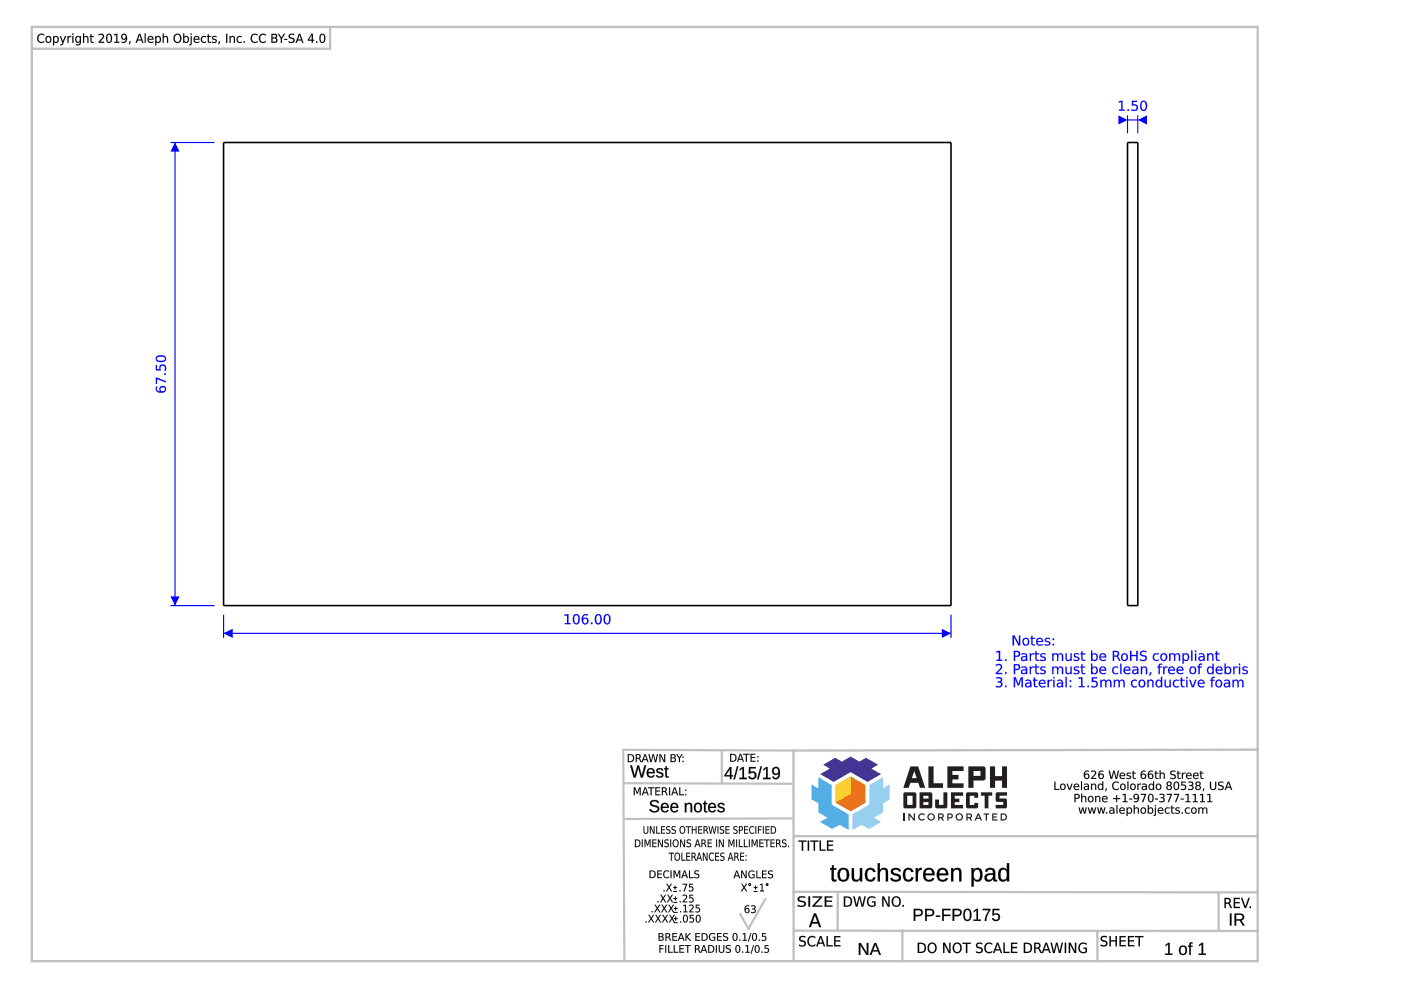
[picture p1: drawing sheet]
<svg xmlns="http://www.w3.org/2000/svg" width="297mm" height="210mm" viewBox="0 0 297 210" stroke-linecap="round" stroke-linejoin="round" font-family="sans-serif">
<path d="M47.4 30.2h154.2v98.2h-154.2zM239.1 30.2h2.1v98.2h-2.1z" fill="none" stroke="#000" stroke-width=".34"/>
<path d="M36.1 30.2h9.4M37.1 30.2v98.2M36.1 128.4h9.4" fill="none" stroke="#00f" stroke-width=".24"/>
<g fill="#00f">
<path d="M36.1 126.5h2l-1 1.9z"/>
<path d="M37.1 30.2l1 2h-2z"/>
<path d="M34 82.5a.47 .47 0 0 0 .9 0 .47 .47 0 0 0-.9 0zM33.1 82h.3a.67 .67 0 0 0-.1 .7 .67 .67 0 0 0 .7 .3 .7 .7 0 0 1 .1-1.1 .7 .7 0 0 1 1.1 .3 .7 .7 0 0 1-.5 1 1.12 1.12 0 0 1-1.7-.9zM33.1 80l2.1 .8v.3l-1.9-.7v1h-.2zM34.8 79.2h.4v.3h-.4zM33.1 77.4h.2v.9h.5a.78 .78 0 0 1 .9-1.1 .78 .78 0 0 1 .5 1.3l-.1 .1h-.3a.56 .56 0 0 0 .1-.8 .56 .56 0 0 0-.9 0l.1 .7h-1zM33.3 75.8v.1a.87 .87 0 0 0 1.3 .5 .43 .43 0 0 0 .4-.5 .43 .43 0 0 0-.6-.3zM33.1 75.7a1.27 1.27 0 0 1 2.1 .4 1.23 1.23 0 0 1-2.2 .2z"/>
<path d="M34 82.5a.46 .46 0 0 0 .9 0 .46 .46 0 0 0-.9 0zM34 82.6a.5 .5 0 0 1 1 0 .5 .5 0 0 1-1 0zM33.1 82h.3a.65 .65 0 0 0 0 .7 .65 .65 0 0 0 .6 .3 .64 .64 0 0 1 .1-1.1 .75 .75 0 0 1 1.1 .5 .75 .75 0 0 1-.8 .9 1.01 1.01 0 0 1-1.1-.2 1.01 1.01 0 0 1-.2-1.1zM33.1 82a.98 .98 0 0 0 .2 1.1 .98 .98 0 0 0 1.1 .2 .71 .71 0 0 0 .9-.8 .71 .71 0 0 0-1-.6 .71 .71 0 0 0-.4 1l.2 .1a.68 .68 0 0 1-.8-.3 .68 .68 0 0 1 .1-.7zM33 80l2.2 .8v.3l-1.9-.7v1h-.3zM33.1 80v1.4h.2v-1l1.9 .7v-.3zM34.8 79.1h.4v.4h-.4zM34.8 79.2v.3h.4v-.3zM33 77.4h.3v.9h.5a.77 .77 0 0 1 .8-1.1 .77 .77 0 0 1 .6 1.1l-.1 .3h-.3a.55 .55 0 0 0 .1-.8 .55 .55 0 0 0-.8 0v.7h-1.1zM33.1 77.4v1.1h1a.58 .58 0 0 1 0-.8 .58 .58 0 0 1 .8 0 .58 .58 0 0 1 0 .8l-.1 .1h.3a.81 .81 0 0 0-.1-1.1 .81 .81 0 0 0-1 0l-.2 .3v.5h-.5v-.9zM33.3 75.9a.57 .57 0 0 0 .2 .5 .57 .57 0 0 0 .6 .1h.3a.44 .44 0 0 0 .6-.4 .44 .44 0 0 0-.6-.5l-.8 .1zM33.3 75.8a1.17 1.17 0 0 1 1.7 .3 1.09 1.09 0 0 1-1.8 0zM33.1 75.6a1.29 1.29 0 0 1 2.1 .5 1.25 1.25 0 0 1-2.2 .2zM33.1 75.7a.78 .78 0 0 0 .1 .9 .78 .78 0 0 0 .9 .2 .78 .78 0 0 0 1.1-.7 .78 .78 0 0 0-1.1-.8l-.6 .1z"/>
</g>
<path d="M47.4 130.3v5M47.4 134.3h154.2M201.6 130.3v5" fill="none" stroke="#00f" stroke-width=".24"/>
<g fill="#00f">
<path d="M199.7 133.3l1.9 1-1.9 1z"/>
<path d="M47.4 134.3l1.9-1v2z"/>
<path d="M119.7 130.3l.8-.1v1.9h.5v.2h-1.2v-.2h.4v-1.6l-.5 .1zM122 130.5a1.22 1.22 0 0 0 .2 1.7 1.08 1.08 0 0 0 0-1.8zM121.8 130.3a.79 .79 0 0 1 .9 .1 .79 .79 0 0 1 .2 .9 .79 .79 0 0 1-.7 1.1 .79 .79 0 0 1-.8-1.1l.1-.6zM123.6 131.6a.5 .5 0 0 0 1 0 .5 .5 0 0 0-1 0zM123.6 130.5l.6-.3 .4 .1v.2a.67 .67 0 0 0-.7 0 .67 .67 0 0 0-.3 .7 .7 .7 0 0 1 1.1 .1 .7 .7 0 0 1-.3 1.1 .7 .7 0 0 1-1-.5l-.1-.9zM125.3 132h.3v.3h-.3zM126.6 130.5a1.22 1.22 0 0 0 .2 1.7 1.08 1.08 0 0 0 0-1.8zM126.4 130.3a.79 .79 0 0 1 1 .1 .79 .79 0 0 1 .2 .9 .79 .79 0 0 1-.8 1.1 .79 .79 0 0 1-.7-1.1l.1-.6zM128.5 130.5a1.22 1.22 0 0 0 .2 1.7 1.08 1.08 0 0 0 0-1.8zM128.3 130.3a.79 .79 0 0 1 .9 .1 .79 .79 0 0 1 .2 .9 .79 .79 0 0 1-.7 1.1 .79 .79 0 0 1-.7-1.1l.1-.6z"/>
<path d="M119.7 130.3l.8-.1v1.9h.5v.3h-1.3v-.3h.5v-1.6l-.5 .1zM119.7 130.3v.3l.5-.1v1.6h-.4v.2h1.2v-.2h-.5v-1.9zM122 130.5a1.22 1.22 0 0 0 .2 1.6 1.07 1.07 0 0 0 0-1.7zM121.9 130.5a.55 .55 0 0 1 .7 .1 .55 .55 0 0 1 0 .7 .55 .55 0 0 1 0 .7 .55 .55 0 0 1-.7 .1 1.62 1.62 0 0 1 0-1.6zM121.8 130.3a.8 .8 0 0 1 .9 .1 .8 .8 0 0 1 .2 .9 .81 .81 0 0 1-.7 1.1 .81 .81 0 0 1-.8-1.1l.1-.6zM121.8 130.3a1.26 1.26 0 0 0 .4 2.1 1.22 1.22 0 0 0 .2-2.2zM123.6 131.6a.5 .5 0 0 0 1 0 .5 .5 0 0 0-1 0zM123.6 131.6a.49 .49 0 0 1 .9 0 .49 .49 0 0 1-.9 0zM123.5 130.5a.96 .96 0 0 1 1.2-.2l-.1 .2a.65 .65 0 0 0-.7 0 .65 .65 0 0 0-.3 .7 .64 .64 0 0 1 1-.1 .75 .75 0 0 1-.3 1.3 .75 .75 0 0 1-1-.8v-.6zM123.6 130.5a1.07 1.07 0 0 0-.3 1.2 1.07 1.07 0 0 0 1 .7 .69 .69 0 0 0 .4-1.1 .69 .69 0 0 0-1.1 0 .68 .68 0 0 1 .3-.8 .68 .68 0 0 1 .7 0v-.2l-.4-.1zM125.3 132h.3v.4h-.3zM125.3 132v.3h.3v-.3zM126.7 130.5a1.22 1.22 0 0 0 .1 1.6 1.07 1.07 0 0 0 0-1.7zM126.6 130.5a.55 .55 0 0 1 .6 .1 .55 .55 0 0 1 .1 .7 .55 .55 0 0 1-.1 .7 .55 .55 0 0 1-.6 .1 1.62 1.62 0 0 1 0-1.6zM126.4 130.3a.8 .8 0 0 1 1 .1 .8 .8 0 0 1 .2 .9 .81 .81 0 0 1-.8 1.1 .81 .81 0 0 1-.7-1.1l.1-.6zM126.4 130.3a1.26 1.26 0 0 0 .4 2.1 1.22 1.22 0 0 0 .3-2.2zM128.5 130.5a1.22 1.22 0 0 0 .2 1.6 1.07 1.07 0 0 0 0-1.7zM128.4 130.5a.55 .55 0 0 1 .7 .1 .55 .55 0 0 1 .1 .7 .55 .55 0 0 1-.1 .7 .55 .55 0 0 1-.7 .1 1.62 1.62 0 0 1 0-1.6zM128.3 130.3a.8 .8 0 0 1 .9 .1 .8 .8 0 0 1 .2 .9 .81 .81 0 0 1-.7 1.1 .81 .81 0 0 1-.7-1.1v-.6zM128.3 130.3a1.26 1.26 0 0 0 .4 2.1 1.22 1.22 0 0 0 .2-2.2z"/>
</g>
<path d="M239.1 24.5v3.8M239.1 25.4h2.1M241.2 24.5v3.8" fill="none" stroke="#00f" stroke-width=".24"/>
<g fill="#00f">
<path d="M237.1 24.5l2 .9-2 1z"/>
<path d="M241.2 25.4l2-.9v1.9z"/>
<path d="M237.2 21.5l.8-.1v1.9h.5v.2h-1.2v-.2h.4v-1.7l-.5 .1zM239.1 23.1h.3v.4h-.3zM240 21.4h1.1v.2h-.8v.5a.78 .78 0 0 1 1 .9 .78 .78 0 0 1-1.2 .5l-.2-.1v-.2a.56 .56 0 0 0 .8 0 .56 .56 0 0 0 0-.8h-.7zM242.3 21.6a1.22 1.22 0 0 0 .2 1.7 1.08 1.08 0 0 0 0-1.7zM242.1 21.5a.79 .79 0 0 1 .9 0 .79 .79 0 0 1 .2 .9 .79 .79 0 0 1-.7 1.1 .79 .79 0 0 1-.8-1.1l.1-.6z"/>
<path d="M237.2 21.5l.8-.1v1.9l.5-.1v.3h-1.3v-.3l.5 .1v-1.7l-.5 .2zM237.2 21.5v.2l.5-.1v1.7h-.4v.2h1.2v-.2h-.5v-1.9zM239 23.1h.4v.4h-.4zM239.1 23.1v.4h.3v-.4zM240 21.4h1.1v.2h-.8v.5a.77 .77 0 0 1 1 .8 .77 .77 0 0 1-1.1 .6h-.3v-.4a.55 .55 0 0 0 .8 .1 .55 .55 0 0 0 0-.8l-.7 .1zM240 21.4v1a.58 .58 0 0 1 .8 0 .58 .58 0 0 1 .1 .8 .58 .58 0 0 1-.9 0h-.1v.2a.81 .81 0 0 0 1.1 0 .81 .81 0 0 0 .1-1.1l-.4-.2-.5 .1v-.6h.9v-.2zM242.3 21.6a1.22 1.22 0 0 0 .2 1.7 1.07 1.07 0 0 0 0-1.7zM242.2 21.6a.55 .55 0 0 1 .7 .2 .55 .55 0 0 1 0 .6 .55 .55 0 0 1 0 .7 .55 .55 0 0 1-.7 .1 1.62 1.62 0 0 1 0-1.6zM242.1 21.4a.8 .8 0 0 1 .9 .1 .8 .8 0 0 1 .2 .9 .81 .81 0 0 1-.7 1.1 .81 .81 0 0 1-.8-1.1l.1-.6zM242.1 21.5a1.26 1.26 0 0 0 .4 2 1.22 1.22 0 0 0 .2-2.1z"/>
<path d="M214.7 134.7h.4l.9 1.8v-1.8h.3v2.2h-.4l-.9-1.8v1.8h-.3zM217.2 135.6a.56 .56 0 0 0-.1 .8 .56 .56 0 0 0 .7 .1 .56 .56 0 0 0 .1-.7 .56 .56 0 0 0-.7-.2zM216.7 136a.8 .8 0 0 1 1.6 0 .8 .8 0 0 1-1.6 0zM218.7 134.8h.2v.5h.6v.2h-.6v1l.6 .1v.3l-.6-.1-.2-.2v-1.1h-.2v-.2h.2zM219.9 135.5a.74 .74 0 0 1 .9-.2 .74 .74 0 0 1 .4 .8h-1.2a.68 .68 0 0 0 1.1 .4v.3a.9 .9 0 0 1-1.2-.2 .9 .9 0 0 1 0-1.1zM220.1 135.6l-.1 .3h.9l-.3-.4zM221.6 135.3h.9l.1 .3a.43 .43 0 0 0-.5-.2 .43 .43 0 0 0-.3 .4 .65 .65 0 0 1 .7 .3 .65 .65 0 0 1 0 .7h-.9h-.1v-.3a.56 .56 0 0 0 .9-.2 .64 .64 0 0 1-.7-.3 .64 .64 0 0 1-.1-.7zM223.2 136.5h.3v.4h-.3zM223.2 135.3h.3v.4h-.3z"/>
<path d="M214.7 134.7h.4l.9 1.8v-1.8h.3v2.2h-.4l-.9-1.8v1.8h-.3zM214.7 134.7v2.2h.3v-1.9l.9 1.9h.4v-2.2h-.3l.1 1.9-1-1.9zM217.2 135.6a.55 .55 0 0 0-.1 .8 .55 .55 0 0 0 .7 .1 .55 .55 0 0 0 .1-.7 .55 .55 0 0 0-.7-.2zM217.2 135.6a.59 .59 0 0 1 .8 .2 .59 .59 0 0 1-.3 .8 .62 .62 0 0 1-.7-.3 .62 .62 0 0 1 .2-.7zM216.7 136a.82 .82 0 0 1 1.6 0 .82 .82 0 0 1-1.6 0zM216.7 136a.8 .8 0 0 0 1.6 0 .8 .8 0 0 0-1.6 0zM218.6 134.8h.3v.5l.6-.1v.3h-.6v1l.6 .1v.3a.6 .6 0 0 1-.9-.6l.1-.8h-.3v-.3l.3 .1zM218.7 134.8v.5h-.2v.2l.2-.1v1.2l.2 .2 .6 .1v-.3h-.5l-.1-.3v-.9l.6 .1v-.2h-.6v-.5zM219.9 135.4a.74 .74 0 0 1 .9-.1 .74 .74 0 0 1 .4 .8h-1.2a.7 .7 0 0 0 1.1 .4 .53 .53 0 0 1-.8 .4 .88 .88 0 0 1-.4-1.5zM219.9 135.5a.88 .88 0 0 0 0 1.2 .88 .88 0 0 0 1.2 .1v-.3a.69 .69 0 0 1-.7 .2 .69 .69 0 0 1-.5-.6h1.2a.72 .72 0 0 0-.3-.8 .72 .72 0 0 0-.9 .2zM220.1 135.6l-.1 .3h.9l-.3-.4zM220.1 135.6a.46 .46 0 0 1 .5-.2 .46 .46 0 0 1 .3 .5h-1zM221.6 135.3l.3-.1a.43 .43 0 0 1 .5 0 .43 .43 0 0 1 .2 .4 .42 .42 0 0 0-.5-.2 .42 .42 0 0 0-.3 .4l.4 .1a.52 .52 0 0 1 .5 .7 .52 .52 0 0 1-.8 .3l-.4-.1v-.3a.55 .55 0 0 0 .9-.2l-.8-.3-.1-.3zM221.7 135.4a.46 .46 0 0 0-.1 .5 .46 .46 0 0 0 .4 .2l.4 .2a.36 .36 0 0 1-.2 .4 .36 .36 0 0 1-.4-.1l-.3-.1v.3a.73 .73 0 0 0 1.2-.6l-1-.4a.53 .53 0 0 1 .9-.2v-.3zM223.2 136.5h.3v.4h-.3zM223.2 136.5v.4h.3v-.4zM223.2 135.3h.3v.4h-.3zM223.2 135.3v.4h.3v-.4z"/>
<path d="M211.2 138.1l.8-.1v1.9h.5v.2h-1.2v-.2h.5v-1.6l-.6 .1zM213.1 139.8h.3v.3h-.3zM215.2 138.2v.8h.4a.4 .4 0 0 0 .4-.4 .4 .4 0 0 0-.4-.4zM214.9 138h.7a.64 .64 0 0 1 .7 .6 .64 .64 0 0 1-.7 .7h-.4v.8h-.3zM216.8 139.4l-.1 .1a.42 .42 0 0 0 .6 .4 .42 .42 0 0 0 .2-.6zM216.6 138.6a.77 .77 0 0 1 1.2 .6v.9h-.3v-.2a.56 .56 0 0 1-.7 .3 .56 .56 0 0 1-.3-.7 .56 .56 0 0 1 .7-.4h.3a.56 .56 0 0 0-.4-.4 .56 .56 0 0 0-.5 .1zM218.3 138.5h.3v.3l.2-.2 .4-.1v.3a.47 .47 0 0 0-.4 0 .47 .47 0 0 0-.2 .5v.8h-.3zM219.5 138.1h.3v.4h.5v.2h-.5v1.1l.5 .1v.2h-.6l-.1-.2-.1-1.2h-.2v-.2h.2zM220.7 138.6l.9-.1 .1 .3a.43 .43 0 0 0-.5-.2 .43 .43 0 0 0-.3 .5 .65 .65 0 0 1 .6 .2 .65 .65 0 0 1 .1 .7l-.9 .1h-.2v-.3a.56 .56 0 0 0 1-.2l-.1-.1a.64 .64 0 0 1-.6-.2 .64 .64 0 0 1-.1-.7zM223.1 138.5h.3v.3a.54 .54 0 0 1 .5-.3 .54 .54 0 0 1 .4 .3 .56 .56 0 0 1 .7-.3 .56 .56 0 0 1 .4 .7v.9h-.3v-.9a.39 .39 0 0 0-.4-.5 .39 .39 0 0 0-.3 .5v.9h-.3v-.9a.39 .39 0 0 0-.4-.5 .39 .39 0 0 0-.3 .5v.9h-.3zM225.9 138.5h.3v1a.41 .41 0 0 0 .4 .4 .41 .41 0 0 0 .4-.5v-.9h.2v1.6h-.2v-.2a.58 .58 0 0 1-.7 .2 .58 .58 0 0 1-.4-.6zM227.8 138.6l.9-.1 .1 .3a.43 .43 0 0 0-.5-.2 .43 .43 0 0 0-.3 .5 .65 .65 0 0 1 .6 .2 .65 .65 0 0 1 .1 .7l-.9 .1h-.2v-.3a.56 .56 0 0 0 1-.2l-.1-.1a.64 .64 0 0 1-.6-.2 .64 .64 0 0 1-.1-.7zM229.3 138.1h.2v.4h.6v.2h-.6v1.1l.6 .1v.2h-.6l-.2-.2v-1.2h-.2v-.2h.2zM231.7 138.9a.56 .56 0 0 0-.1 .7 .56 .56 0 0 0 .8 .2 .56 .56 0 0 0 0-.8 .56 .56 0 0 0-.7-.1zM231.3 137.9h.3v.9a.69 .69 0 0 1 .9-.2 .69 .69 0 0 1 .2 1 .62 .62 0 0 1-.4 .5 .62 .62 0 0 1-.7-.2v.2h-.3zM233.3 138.7a.74 .74 0 0 1 .9-.1 .74 .74 0 0 1 .3 .8h-1.2a.68 .68 0 0 0 1.2 .4v.2a.9 .9 0 0 1-1.2-.1 .9 .9 0 0 1 0-1.2zM233.5 138.8l-.2 .4h1l-.3-.5zM235.9 138h.7a.59 .59 0 0 1 .7 .4 .59 .59 0 0 1-.4 .7l.7 1h-.3l-.4-.7-.4-.2h-.3v.9h-.3zM236.2 138.2v.8h.4a.38 .38 0 0 0 .4-.4 .38 .38 0 0 0-.4-.4zM238.1 138.9a.56 .56 0 0 0-.1 .7 .56 .56 0 0 0 .7 .2 .56 .56 0 0 0 .1-.8 .56 .56 0 0 0-.7-.1zM237.6 139.3a.8 .8 0 0 1 1.6 0 .8 .8 0 0 1-1.6 0zM239.6 138h.3v.9h1v-.9h.3v2.1h-.3v-1h-1v1h-.3zM241.9 138.1l.8-.1 .3 .1v.2a.64 .64 0 0 0-1 .4v.1a1.14 1.14 0 0 1 1.2 .7 .96 .96 0 0 1-1.5 .5v-.3a.76 .76 0 0 0 1.2-.1l-.1-.3a1.03 1.03 0 0 1-1.1-.9zM244.6 138.7l.7-.2 .4 .1v.2a.61 .61 0 0 0-.9 .1 .61 .61 0 0 0 0 .8 .61 .61 0 0 0 .9 .1v.3a.86 .86 0 0 1-1.2-.2 .86 .86 0 0 1 .1-1.2zM246.4 138.9a.56 .56 0 0 0-.1 .7 .56 .56 0 0 0 .8 .2 .56 .56 0 0 0 0-.8 .56 .56 0 0 0-.7-.1zM245.9 139.3a.8 .8 0 0 1 1.6 0 .8 .8 0 0 1-1.6 0zM247.9 138.5h.2v.3a.54 .54 0 0 1 .6-.3 .54 .54 0 0 1 .4 .3 .56 .56 0 0 1 .7-.3 .56 .56 0 0 1 .4 .7v.9h-.3v-.9a.39 .39 0 0 0-.4-.5 .39 .39 0 0 0-.3 .5v.9h-.3v-.9a.39 .39 0 0 0-.4-.5 .39 .39 0 0 0-.4 .5v.9h-.2zM250.7 138.5h.3v.3a.69 .69 0 0 1 .9-.2 .69 .69 0 0 1 .2 1 .62 .62 0 0 1-.4 .5 .62 .62 0 0 1-.7-.2v.8h-.3zM251.1 138.9a.56 .56 0 0 0-.1 .7 .56 .56 0 0 0 .7 .2 .56 .56 0 0 0 .1-.8 .56 .56 0 0 0-.7-.1zM252.5 137.9h.3v2.2h-.3zM253.4 138.5h.2v1.6h-.2zM253.4 137.9h.2v.3h-.2zM254.5 139.4l-.1 .1a.42 .42 0 0 0 .5 .4 .42 .42 0 0 0 .3-.6zM254.2 138.6a.77 .77 0 0 1 1.2 .6v.9h-.2v-.2a.56 .56 0 0 1-.8 .3 .56 .56 0 0 1-.3-.7 .56 .56 0 0 1 .7-.4h.4a.56 .56 0 0 0-.4-.4 .56 .56 0 0 0-.6 .1zM255.9 138.5h.3v.3a.58 .58 0 0 1 .7-.3 .58 .58 0 0 1 .4 .7v.9h-.3v-.9a.41 .41 0 0 0-.4-.5 .41 .41 0 0 0-.4 .5v.9h-.3zM257.8 138.1h.2v.4h.6v.2h-.6l.1 1.1 .5 .1v.2h-.6l-.2-.2v-1.2h-.2v-.2h.2z"/>
<path d="M211.2 138.1l.8-.1v1.9h.5v.2h-1.2v-.2h.5v-1.6l-.6 .1zM211.2 138.1v.3l.6-.2v1.7h-.5v.2h1.2v-.2h-.5v-1.9zM213.1 139.7h.3v.4h-.3zM213.1 139.8v.3h.3v-.3zM215.2 138.2v.8h.4a.38 .38 0 0 0 .4-.4 .38 .38 0 0 0-.4-.4zM215.2 138.2h.4a.41 .41 0 0 1 .4 .4 .41 .41 0 0 1-.4 .4h-.4zM214.9 138h.7a.65 .65 0 0 1 .7 .6 .65 .65 0 0 1-.7 .7h-.4v.8h-.3zM214.9 138v2.1h.3v-.8a.72 .72 0 0 0 .9-.2 .72 .72 0 0 0 0-.9zM216.8 139.4v.1a.37 .37 0 0 0 .3 .5 .37 .37 0 0 0 .4-.4v-.3zM216.8 139.4l.7-.1a.45 .45 0 0 1-.2 .6 .45 .45 0 0 1-.6-.3zM216.6 138.6a.79 .79 0 0 1 1.2 .6v.9h-.3v-.2a.57 .57 0 0 1-.7 .3 .57 .57 0 0 1-.3-.7 .57 .57 0 0 1 .7-.4h.3a.57 .57 0 0 0-.4-.4 .57 .57 0 0 0-.5 .2zM216.6 138.6v.2a.6 .6 0 0 1 .9 .3 .71 .71 0 0 0-.7 .1 .71 .71 0 0 0-.3 .7 .6 .6 0 0 0 1-.1v.3h.3v-.9a.76 .76 0 0 0-1.2-.6zM218.3 138.5h.3v.3l.2-.3h.5v.3a.45 .45 0 0 0-.5 0 .45 .45 0 0 0-.2 .5v.8h-.3zM218.3 138.5v1.6h.3v-.8a.46 .46 0 0 1 .1-.5 .46 .46 0 0 1 .5 0v-.3l-.4 .1-.2 .2v-.3zM219.5 138.1h.3v.4h.5v.2h-.5v1.1l.5 .1v.2a.6 .6 0 0 1-.8-.5v-.9h-.2v-.2h.2zM219.5 138.1v.4h-.2v.2h.2l.1 1.1 .2 .3h.5v-.2h-.5v-.3v-.9h.5v-.2h-.5v-.4zM220.7 138.6l.3-.1a.43 .43 0 0 1 .4-.1 .43 .43 0 0 1 .3 .4 .42 .42 0 0 0-.5-.1 .42 .42 0 0 0-.3 .4l.3 .1a.52 .52 0 0 1 .5 .7 .52 .52 0 0 1-.7 .3l-.5-.1v-.3a.55 .55 0 0 0 1-.2l-.9-.3-.1-.3zM220.7 138.6a.46 .46 0 0 0-.1 .6 .46 .46 0 0 0 .5 .2l.3 .1a.36 .36 0 0 1-.1 .5 .36 .36 0 0 1-.5-.1l-.3-.1v.2a.73 .73 0 0 0 1.2-.5l-.9-.5a.53 .53 0 0 1 .9-.2v-.2zM223.1 138.5h.3v.3a.55 .55 0 0 1 .5-.3 .55 .55 0 0 1 .5 .3h-.1a.57 .57 0 0 1 .7-.3 .57 .57 0 0 1 .4 .7v.9h-.3v-.9a.38 .38 0 0 0-.4-.5 .38 .38 0 0 0-.3 .5v.9h-.3v-.9a.38 .38 0 0 0-.4-.5 .38 .38 0 0 0-.3 .5v.9h-.3zM223.1 138.5v1.6h.3l-.1-.9a.41 .41 0 0 1 .4-.5 .41 .41 0 0 1 .4 .5v.9h.3v-.9a.41 .41 0 0 1 .3-.5 .41 .41 0 0 1 .5 .5l-.1 .9h.3v-.9a.55 .55 0 0 0-.4-.7 .55 .55 0 0 0-.7 .4 .53 .53 0 0 0-.5-.4 .53 .53 0 0 0-.5 .3l.1-.3zM225.9 138.5h.3v1a.4 .4 0 0 0 .4 .4 .4 .4 0 0 0 .4-.5v-.9h.2v1.6h-.2v-.2a.58 .58 0 0 1-.7 .2 .58 .58 0 0 1-.4-.6zM225.9 138.5v1a.57 .57 0 0 0 .4 .6 .57 .57 0 0 0 .7-.3v.3h.2v-1.6h-.2v.9a.43 .43 0 0 1-.4 .6 .43 .43 0 0 1-.5-.5l.1-1zM227.8 138.6l.3-.1a.43 .43 0 0 1 .4-.1 .43 .43 0 0 1 .3 .4 .42 .42 0 0 0-.5-.1 .42 .42 0 0 0-.3 .4l.3 .1a.52 .52 0 0 1 .5 .7 .52 .52 0 0 1-.7 .3l-.5-.1v-.3a.55 .55 0 0 0 1-.2l-.9-.3-.1-.3zM227.8 138.6a.46 .46 0 0 0-.1 .6 .46 .46 0 0 0 .5 .2l.3 .1a.36 .36 0 0 1-.1 .5 .36 .36 0 0 1-.5-.1l-.3-.1v.2a.73 .73 0 0 0 1.2-.5l-.9-.5a.53 .53 0 0 1 .9-.2v-.2zM229.2 138.1h.3v.4h.6v.2h-.6l.1 1.1 .5 .1v.2a.6 .6 0 0 1-.9-.5l.1-.9h-.2v-.2h.2zM229.3 138.1v.4h-.2v.2h.2v1.1l.2 .3h.6v-.2h-.5l-.1-.3v-.9h.6v-.2h-.6v-.4zM231.7 138.9a.55 .55 0 0 0-.1 .7 .55 .55 0 0 0 .7 .2 .55 .55 0 0 0 .1-.8 .55 .55 0 0 0-.7-.1zM231.7 138.9a.59 .59 0 0 1 .8 .2 .59 .59 0 0 1-.3 .8 .62 .62 0 0 1-.6-.3 .62 .62 0 0 1 .1-.7zM231.3 137.9h.3v.9a.6 .6 0 0 1 .6-.3 .6 .6 0 0 1 .5 .4 .77 .77 0 0 1-.1 1 .77 .77 0 0 1-.9 .1l-.1-.1v.2h-.3zM231.3 137.9v2.2h.3v-.3a.68 .68 0 0 0 .9 .2 .68 .68 0 0 0 .2-.9 .61 .61 0 0 0-.5-.6 .61 .61 0 0 0-.6 .3v-.9zM233.3 138.7a.74 .74 0 0 1 .9-.2 .74 .74 0 0 1 .3 .9h-1.2a.7 .7 0 0 0 1.2 .4 .53 .53 0 0 1-.9 .3 .88 .88 0 0 1-.3-1.4zM233.3 138.7a.88 .88 0 0 0 0 1.2 .88 .88 0 0 0 1.2 .1v-.2a.69 .69 0 0 1-.7 .1 .69 .69 0 0 1-.5-.5h1.2a.72 .72 0 0 0-.3-.8 .72 .72 0 0 0-.9 .1zM233.5 138.8l-.2 .4h1l-.3-.4zM233.5 138.8a.46 .46 0 0 1 .5-.1 .46 .46 0 0 1 .3 .5h-1zM235.9 138h.7a.61 .61 0 0 1 .7 .4 .61 .61 0 0 1-.4 .7l.7 1h-.4l-.4-.8-.6-.1v.9h-.3zM235.9 138v2.1h.3v-.9l.6 .1 .5 .8h.3l-.7-1a.58 .58 0 0 0 .3-.7 .58 .58 0 0 0-.6-.4zM236.2 138.2v.8h.4a.36 .36 0 0 0 .4-.4 .36 .36 0 0 0-.4-.4zM236.2 138.2h.4a.39 .39 0 0 1 .4 .4 .39 .39 0 0 1-.4 .4h-.4zM238.1 138.9a.55 .55 0 0 0-.1 .7 .55 .55 0 0 0 .7 .2 .55 .55 0 0 0 .1-.8 .55 .55 0 0 0-.7-.1zM238.1 138.9a.59 .59 0 0 1 .8 .2 .59 .59 0 0 1-.3 .8 .62 .62 0 0 1-.6-.3 .62 .62 0 0 1 .1-.7zM237.6 139.3a.82 .82 0 0 1 1.6 0 .82 .82 0 0 1-1.6 0zM237.6 139.3a.8 .8 0 0 0 1.6 0 .8 .8 0 0 0-1.6 0zM239.6 138h.3v.9h1v-.9h.3v2.1h-.3v-1h-1v1h-.3zM239.6 138v2.1h.3v-1h1v1h.3v-2.1h-.3v.9h-1v-.9zM241.9 138.1l.3-.1a.54 .54 0 0 1 .8 .4 .63 .63 0 0 0-1 .3l.5 .2a.67 .67 0 0 1 .7 .9 .67 .67 0 0 1-1 .4l-.5-.2v-.3a.8 .8 0 0 0 1.1-.1v-.3l-.3-.1a.63 .63 0 0 1-.8-.3 .63 .63 0 0 1 .2-.8zM241.9 138.1a.57 .57 0 0 0-.2 .7 .57 .57 0 0 0 .6 .3 .44 .44 0 0 1 .6 .5 .44 .44 0 0 1-.7 .3l-.5-.2v.3a.9 .9 0 0 0 1.4-.6l-.2-.4-.9-.2a.55 .55 0 0 1 .4-.7 .55 .55 0 0 1 .6 .2v-.2l-.3-.1zM244.6 138.7l.4-.2a.43 .43 0 0 1 .4-.1 .43 .43 0 0 1 .3 .5 .6 .6 0 0 0-.8 0 .6 .6 0 0 0 0 .8 .6 .6 0 0 0 .8 .1 .44 .44 0 0 1-.3 .4 .44 .44 0 0 1-.4-.1 .9 .9 0 0 1-.4-1.4zM244.6 138.7a.84 .84 0 0 0 0 1.1 .84 .84 0 0 0 1.1 .2v-.2a.62 .62 0 0 1-.9-.1 .62 .62 0 0 1 0-.8 .62 .62 0 0 1 .9-.1v-.2l-.4-.1zM246.4 138.9a.55 .55 0 0 0-.1 .7 .55 .55 0 0 0 .8 .2 .55 .55 0 0 0 0-.8 .55 .55 0 0 0-.7-.1zM246.4 138.9a.59 .59 0 0 1 .8 .2 .59 .59 0 0 1-.3 .8 .62 .62 0 0 1-.6-.3 .62 .62 0 0 1 .1-.7zM245.9 139.3a.82 .82 0 0 1 1.6 0 .82 .82 0 0 1-1.6 0zM245.9 139.3a.8 .8 0 0 0 1.6 0 .8 .8 0 0 0-1.6 0zM247.9 138.5h.3l-.1 .3a.55 .55 0 0 1 .6-.3 .55 .55 0 0 1 .4 .3 .57 .57 0 0 1 .7-.3 .57 .57 0 0 1 .4 .7v.9h-.3v-.9a.38 .38 0 0 0-.4-.5 .38 .38 0 0 0-.3 .5v.9h-.3v-.9a.38 .38 0 0 0-.4-.5 .38 .38 0 0 0-.3 .5v.9h-.3zM247.9 138.5v1.6h.2v-.9a.41 .41 0 0 1 .4-.5 .41 .41 0 0 1 .4 .5v.9h.3v-.9a.41 .41 0 0 1 .3-.5 .41 .41 0 0 1 .5 .5l-.1 .9h.3v-.9a.55 .55 0 0 0-.4-.7 .55 .55 0 0 0-.7 .4 .53 .53 0 0 0-.5-.4 .53 .53 0 0 0-.5 .3v-.3zM250.7 138.5h.3v.3a.6 .6 0 0 1 .6-.3 .6 .6 0 0 1 .5 .4 .77 .77 0 0 1-.1 1 .77 .77 0 0 1-1 .1v-.1v.8h-.3zM250.7 138.5v2.2h.3v-.9a.68 .68 0 0 0 .9 .2 .68 .68 0 0 0 .2-.9 .61 .61 0 0 0-.5-.6 .61 .61 0 0 0-.6 .3v-.3zM251.1 138.9a.55 .55 0 0 0-.1 .7 .55 .55 0 0 0 .7 .2 .55 .55 0 0 0 .1-.8 .55 .55 0 0 0-.7-.1zM251.1 138.9a.59 .59 0 0 1 .8 .2 .59 .59 0 0 1-.3 .8 .62 .62 0 0 1-.6-.3 .62 .62 0 0 1 .1-.7zM252.5 137.9h.3v2.2h-.3zM252.5 137.9v2.2h.3v-2.2zM253.3 138.5h.3v1.6h-.3zM253.4 138.5v1.6h.2v-1.6zM253.3 137.9h.3v.4h-.3zM253.4 137.9v.3h.2v-.3zM254.5 139.4l-.1 .1a.37 .37 0 0 0 .3 .5 .37 .37 0 0 0 .4-.4l.1-.3zM254.5 139.4l.7-.1a.45 .45 0 0 1-.3 .6 .45 .45 0 0 1-.6-.3zM254.2 138.6a.79 .79 0 0 1 1.2 .6v.9h-.3l.1-.2a.57 .57 0 0 1-.8 .3 .57 .57 0 0 1-.3-.7 .57 .57 0 0 1 .7-.4h.4a.57 .57 0 0 0-.5-.4 .57 .57 0 0 0-.5 .2zM254.2 138.6v.2a.6 .6 0 0 1 1 .3 .71 .71 0 0 0-.8 .1 .71 .71 0 0 0-.3 .7 .6 .6 0 0 0 1.1-.1v.3h.2v-.9a.76 .76 0 0 0-1.2-.6zM255.9 138.5h.3v.3a.58 .58 0 0 1 .7-.3 .58 .58 0 0 1 .4 .7v.9h-.3v-.9a.4 .4 0 0 0-.4-.5 .4 .4 0 0 0-.4 .5v.9h-.3zM255.9 138.5v1.6h.3v-.9a.43 .43 0 0 1 .4-.5 .43 .43 0 0 1 .4 .5v.9h.3v-.9a.57 .57 0 0 0-.4-.7 .57 .57 0 0 0-.7 .3v-.3zM257.8 138.1h.3l-.1 .4h.6v.2h-.6l.1 1.1 .5 .1v.2a.6 .6 0 0 1-.8-.5v-.9h-.2v-.2h.2zM257.8 138.1v.4h-.2v.2h.2v1.1l.3 .3h.5v-.2h-.5l-.1-.3v-.9h.6v-.2h-.6v-.4z"/>
<path d="M211.1 140.9a.74 .74 0 0 1 1-.1 .74 .74 0 0 1 .3 .9l-.9 1h1v.2h-1.4v-.2l.6-.6a.53 .53 0 0 0 .5-.6 .53 .53 0 0 0-.6-.5l-.5 .2zM213.1 142.6h.3v.3h-.3zM215.2 141v.8h.4a.4 .4 0 0 0 .4-.4 .4 .4 0 0 0-.4-.4zM214.9 140.8h.7a.64 .64 0 0 1 .7 .6 .64 .64 0 0 1-.7 .7h-.4v.8h-.3zM216.8 142.2l-.1 .1a.42 .42 0 0 0 .6 .4 .42 .42 0 0 0 .2-.6zM216.6 141.4a.77 .77 0 0 1 1.2 .6v.9h-.3v-.2a.56 .56 0 0 1-.7 .3 .56 .56 0 0 1-.3-.7 .56 .56 0 0 1 .7-.4h.3a.56 .56 0 0 0-.4-.4 .56 .56 0 0 0-.5 .1zM218.3 141.3h.3v.3l.2-.2 .4-.1v.3a.47 .47 0 0 0-.4 0 .47 .47 0 0 0-.2 .5v.8h-.3zM219.5 140.9h.3v.4h.5v.2h-.5v1.1l.5 .1v.2h-.6l-.1-.2-.1-1.2h-.2v-.2h.2zM220.7 141.4l.9-.1 .1 .3a.43 .43 0 0 0-.5-.2 .43 .43 0 0 0-.3 .5 .65 .65 0 0 1 .6 .2 .65 .65 0 0 1 .1 .7l-.9 .1h-.2v-.3a.56 .56 0 0 0 1-.2l-.1-.1a.64 .64 0 0 1-.6-.2 .64 .64 0 0 1-.1-.7zM223.1 141.3h.3v.3a.54 .54 0 0 1 .5-.3 .54 .54 0 0 1 .4 .3 .56 .56 0 0 1 .7-.3 .56 .56 0 0 1 .4 .7v.9h-.3v-.9a.39 .39 0 0 0-.4-.5 .39 .39 0 0 0-.3 .5v.9h-.3v-.9a.39 .39 0 0 0-.4-.5 .39 .39 0 0 0-.3 .5v.9h-.3zM225.9 141.3h.3v1a.41 .41 0 0 0 .4 .4 .41 .41 0 0 0 .4-.5v-.9h.2v1.6h-.2v-.2a.58 .58 0 0 1-.7 .2 .58 .58 0 0 1-.4-.6zM227.8 141.4l.9-.1 .1 .3a.43 .43 0 0 0-.5-.2 .43 .43 0 0 0-.3 .5 .65 .65 0 0 1 .6 .2 .65 .65 0 0 1 .1 .7l-.9 .1h-.2v-.3a.56 .56 0 0 0 1-.2l-.1-.1a.64 .64 0 0 1-.6-.2 .64 .64 0 0 1-.1-.7zM229.3 140.9h.2v.4h.6v.2h-.6v1.1l.6 .1v.2h-.6l-.2-.2v-1.2h-.2v-.2h.2zM231.7 141.7a.56 .56 0 0 0-.1 .7 .56 .56 0 0 0 .8 .2 .56 .56 0 0 0 0-.8 .56 .56 0 0 0-.7-.1zM231.3 140.7h.3v.9a.69 .69 0 0 1 .9-.2 .69 .69 0 0 1 .2 1 .62 .62 0 0 1-.4 .5 .62 .62 0 0 1-.7-.2v.2h-.3zM233.3 141.5a.74 .74 0 0 1 .9-.1 .74 .74 0 0 1 .3 .8h-1.2a.68 .68 0 0 0 1.2 .4v.2a.9 .9 0 0 1-1.2-.1 .9 .9 0 0 1 0-1.2zM233.5 141.6l-.2 .4h1l-.3-.5zM236 141.5l.7-.2 .3 .1v.2a.61 .61 0 0 0-.8 .1 .61 .61 0 0 0 0 .8 .61 .61 0 0 0 .8 .1v.3a.86 .86 0 0 1-1.1-.2 .86 .86 0 0 1 .1-1.2zM237.5 140.7h.3v2.2h-.3zM238.4 141.5a.74 .74 0 0 1 .9-.1 .74 .74 0 0 1 .4 .8h-1.2a.68 .68 0 0 0 1.1 .4v.2a.9 .9 0 0 1-1.2-.1 .9 .9 0 0 1 0-1.2zM238.6 141.6l-.1 .4h.9l-.2-.5zM240.4 142.2l-.1 .1a.42 .42 0 0 0 .5 .4 .42 .42 0 0 0 .3-.6zM240.1 141.4a.77 .77 0 0 1 1.3 .6v.9h-.3v-.2a.56 .56 0 0 1-.7 .3 .56 .56 0 0 1-.4-.7 .56 .56 0 0 1 .7-.4h.4a.56 .56 0 0 0-.4-.4 .56 .56 0 0 0-.6 .1zM241.9 141.3h.2v.3a.58 .58 0 0 1 .7-.3 .58 .58 0 0 1 .4 .7v.9h-.2v-.9a.41 .41 0 0 0-.5-.5 .41 .41 0 0 0-.4 .5v.9h-.2zM243.8 142.6h.3v.2l-.2 .5h-.2zM245.8 140.8l.6-.1v.2l-.5 .2v.2h.4v.2h-.4v1.4h-.3v-1.4h-.2v-.2h.2zM246.6 141.3h.3v.3l.2-.2 .4-.1v.3a.47 .47 0 0 0-.5 0 .47 .47 0 0 0-.1 .5v.8h-.3zM247.8 141.5a.74 .74 0 0 1 .9-.1 .74 .74 0 0 1 .4 .8h-1.2a.68 .68 0 0 0 1.1 .4v.2a.9 .9 0 0 1-1.1-.1 .9 .9 0 0 1-.1-1.2zM248.1 141.6l-.2 .4h.9l-.2-.5zM249.6 141.5a.74 .74 0 0 1 .9-.1 .74 .74 0 0 1 .4 .8h-1.2a.68 .68 0 0 0 1.1 .4v.2a.9 .9 0 0 1-1.1-.1 .9 .9 0 0 1-.1-1.2zM249.9 141.6l-.2 .4h.9l-.2-.5zM252.6 141.7a.56 .56 0 0 0-.1 .7 .56 .56 0 0 0 .7 .2 .56 .56 0 0 0 .1-.8 .56 .56 0 0 0-.7-.1zM252.1 142.1a.8 .8 0 0 1 1.6 0 .8 .8 0 0 1-1.6 0zM254.2 140.8l.7-.1v.2l-.5 .2v.2h.4v.2h-.4v1.4h-.3v-1.4h-.2v-.2h.2zM256.1 141.5l.4-.2 .6 .3v-.9h.2v2.2h-.2v-.2a.69 .69 0 0 1-1 .1 .69 .69 0 0 1-.2-.9zM256.3 141.7a.56 .56 0 0 0-.1 .7 .56 .56 0 0 0 .7 .2 .56 .56 0 0 0 .1-.8 .56 .56 0 0 0-.7-.1zM257.9 141.5a.74 .74 0 0 1 .9-.1 .74 .74 0 0 1 .4 .8h-1.2a.68 .68 0 0 0 1.1 .4v.2a.9 .9 0 0 1-1.1-.1 .9 .9 0 0 1-.1-1.2zM258.2 141.6l-.2 .4h.9l-.2-.5zM260 141.7a.56 .56 0 0 0-.1 .7 .56 .56 0 0 0 .8 .2 .56 .56 0 0 0 .1-.8 .56 .56 0 0 0-.8-.1zM259.6 140.7h.3v.9a.69 .69 0 0 1 .9-.2 .69 .69 0 0 1 .2 1 .62 .62 0 0 1-.4 .5 .62 .62 0 0 1-.7-.2v.2h-.3zM261.5 141.3h.2v.3l.2-.2 .5-.1v.3a.47 .47 0 0 0-.5 0 .47 .47 0 0 0-.2 .5v.8h-.2zM262.7 141.3h.2v1.6h-.2zM262.7 140.7h.2v.3h-.2zM263.5 141.4l.9-.1 .1 .3a.43 .43 0 0 0-.5-.2 .43 .43 0 0 0-.3 .5 .65 .65 0 0 1 .7 .2 .65 .65 0 0 1 0 .7l-.9 .1h-.1v-.3a.56 .56 0 0 0 .9-.2l-.1-.1a.64 .64 0 0 1-.6-.2 .64 .64 0 0 1-.1-.7z"/>
<path d="M211.1 140.9a.76 .76 0 0 1 1-.1 .76 .76 0 0 1 .3 .9l-.9 1h1v.2h-1.4a.57 .57 0 0 1 .5-.7l.1-.2a.51 .51 0 0 0 .5-.5 .51 .51 0 0 0-.6-.5l-.5 .2zM211.1 140.9v.3a.53 .53 0 0 1 .9-.2 .53 .53 0 0 1-.1 .9l-.8 .8v.2h1.4v-.2h-1.1l.8-.8a.69 .69 0 0 0 .1-1 .69 .69 0 0 0-1 0zM213.1 142.5h.3v.4h-.3zM213.1 142.6v.3h.3v-.3zM215.2 141v.8h.4a.38 .38 0 0 0 .4-.4 .38 .38 0 0 0-.4-.3zM215.2 141h.4a.41 .41 0 0 1 .4 .4 .41 .41 0 0 1-.4 .4h-.4zM214.9 140.8h.7a.65 .65 0 0 1 .7 .6 .65 .65 0 0 1-.7 .7h-.4v.8h-.3zM214.9 140.8v2.1h.3v-.8a.72 .72 0 0 0 .9-.2 .72 .72 0 0 0 0-.9zM216.8 142.2v.1a.37 .37 0 0 0 .3 .5 .37 .37 0 0 0 .4-.4v-.3zM216.8 142.2l.7-.1a.45 .45 0 0 1-.2 .6 .45 .45 0 0 1-.6-.3zM216.6 141.4a.79 .79 0 0 1 1.2 .6v.9h-.3v-.2a.57 .57 0 0 1-.7 .3 .57 .57 0 0 1-.3-.7 .57 .57 0 0 1 .7-.4h.3a.57 .57 0 0 0-.4-.4 .57 .57 0 0 0-.5 .2zM216.6 141.4v.2a.6 .6 0 0 1 .9 .3 .71 .71 0 0 0-.7 .1 .71 .71 0 0 0-.3 .7 .6 .6 0 0 0 1-.1v.3h.3v-.9a.76 .76 0 0 0-1.2-.6zM218.3 141.3h.3v.3l.2-.3h.5v.3a.45 .45 0 0 0-.5 0 .45 .45 0 0 0-.2 .5v.8h-.3zM218.3 141.3v1.6h.3v-.8a.46 .46 0 0 1 .1-.5 .46 .46 0 0 1 .5 0v-.3l-.4 .1-.2 .2v-.3zM219.5 140.9h.3v.4h.5v.2h-.5v1.1l.5 .1v.2a.6 .6 0 0 1-.8-.5v-.9h-.2v-.2h.2zM219.5 140.9v.4h-.2v.2h.2l.1 1.1 .2 .3h.5v-.2h-.5v-.3v-.9h.5v-.2h-.5v-.4zM220.7 141.4l.3-.1a.43 .43 0 0 1 .4-.1 .43 .43 0 0 1 .3 .4 .42 .42 0 0 0-.5-.1 .42 .42 0 0 0-.3 .4l.3 .1a.52 .52 0 0 1 .5 .7 .52 .52 0 0 1-.7 .3l-.5-.1v-.3a.55 .55 0 0 0 1-.2l-.9-.3-.1-.3zM220.7 141.4a.46 .46 0 0 0-.1 .6 .46 .46 0 0 0 .5 .2l.3 .1a.36 .36 0 0 1-.1 .5 .36 .36 0 0 1-.5-.1l-.3-.1v.2a.73 .73 0 0 0 1.2-.5l-.9-.5a.53 .53 0 0 1 .9-.2v-.2zM223.1 141.3h.3v.3a.55 .55 0 0 1 .5-.3 .55 .55 0 0 1 .5 .3h-.1a.57 .57 0 0 1 .7-.3 .57 .57 0 0 1 .4 .7v.9h-.3v-.9a.38 .38 0 0 0-.4-.5 .38 .38 0 0 0-.3 .5v.9h-.3v-.9a.38 .38 0 0 0-.4-.5 .38 .38 0 0 0-.3 .5v.9h-.3zM223.1 141.3v1.6h.3l-.1-.9a.41 .41 0 0 1 .4-.5 .41 .41 0 0 1 .4 .5v.9h.3v-.9a.41 .41 0 0 1 .3-.5 .41 .41 0 0 1 .5 .5l-.1 .9h.3v-.9a.55 .55 0 0 0-.4-.7 .55 .55 0 0 0-.7 .4 .53 .53 0 0 0-.5-.4 .53 .53 0 0 0-.5 .3l.1-.3zM225.9 141.3h.3v1a.4 .4 0 0 0 .4 .4 .4 .4 0 0 0 .4-.5v-.9h.2v1.6h-.2v-.2a.58 .58 0 0 1-.7 .2 .58 .58 0 0 1-.4-.6zM225.9 141.3v1a.57 .57 0 0 0 .4 .6 .57 .57 0 0 0 .7-.3v.3h.2v-1.6h-.2v.9a.43 .43 0 0 1-.4 .6 .43 .43 0 0 1-.5-.5l.1-1zM227.8 141.4l.3-.1a.43 .43 0 0 1 .4-.1 .43 .43 0 0 1 .3 .4 .42 .42 0 0 0-.5-.1 .42 .42 0 0 0-.3 .4l.3 .1a.52 .52 0 0 1 .5 .7 .52 .52 0 0 1-.7 .3l-.5-.1v-.3a.55 .55 0 0 0 1-.2l-.9-.3-.1-.3zM227.8 141.4a.46 .46 0 0 0-.1 .6 .46 .46 0 0 0 .5 .2l.3 .1a.36 .36 0 0 1-.1 .5 .36 .36 0 0 1-.5-.1l-.3-.1v.2a.73 .73 0 0 0 1.2-.5l-.9-.5a.53 .53 0 0 1 .9-.2v-.2zM229.2 140.9h.3v.4h.6v.2h-.6l.1 1.1 .5 .1v.2a.6 .6 0 0 1-.9-.5l.1-.9h-.2v-.2h.2zM229.3 140.9v.4h-.2v.2h.2v1.1l.2 .3h.6v-.2h-.5l-.1-.3v-.9h.6v-.2h-.6v-.4zM231.7 141.7a.55 .55 0 0 0-.1 .7 .55 .55 0 0 0 .7 .2 .55 .55 0 0 0 .1-.8 .55 .55 0 0 0-.7-.1zM231.7 141.7a.59 .59 0 0 1 .8 .2 .59 .59 0 0 1-.3 .8 .62 .62 0 0 1-.6-.3 .62 .62 0 0 1 .1-.7zM231.3 140.7h.3v.9a.6 .6 0 0 1 .6-.3 .6 .6 0 0 1 .5 .4 .77 .77 0 0 1-.1 1 .77 .77 0 0 1-.9 .1l-.1-.1v.2h-.3zM231.3 140.7v2.2h.3v-.3a.68 .68 0 0 0 .9 .2 .68 .68 0 0 0 .2-.9 .61 .61 0 0 0-.5-.6 .61 .61 0 0 0-.6 .3v-.9zM233.3 141.5a.74 .74 0 0 1 .9-.2 .74 .74 0 0 1 .3 .9h-1.2a.7 .7 0 0 0 1.2 .4 .53 .53 0 0 1-.9 .4 .88 .88 0 0 1-.3-1.5zM233.3 141.5a.88 .88 0 0 0 0 1.2 .88 .88 0 0 0 1.2 .1v-.2a.69 .69 0 0 1-.7 .1 .69 .69 0 0 1-.5-.5h1.2a.72 .72 0 0 0-.3-.8 .72 .72 0 0 0-.9 .1zM233.5 141.6l-.2 .4h1l-.3-.4zM233.5 141.6a.46 .46 0 0 1 .5-.1 .46 .46 0 0 1 .3 .5h-1zM236 141.5l.4-.2a.43 .43 0 0 1 .4-.1 .43 .43 0 0 1 .3 .5 .6 .6 0 0 0-.9 0 .6 .6 0 0 0 0 .8 .6 .6 0 0 0 .9 .1 .44 .44 0 0 1-.3 .4 .44 .44 0 0 1-.5 0 .9 .9 0 0 1-.3-1.5zM236 141.5a.84 .84 0 0 0-.1 1.1 .84 .84 0 0 0 1.1 .2v-.2a.62 .62 0 0 1-.8-.1 .62 .62 0 0 1 0-.8 .62 .62 0 0 1 .8-.1v-.2l-.3-.1zM237.5 140.7h.3v2.2h-.3zM237.5 140.7v2.2h.3v-2.2zM238.4 141.5a.74 .74 0 0 1 .9-.2 .74 .74 0 0 1 .4 .9h-1.2a.7 .7 0 0 0 1.1 .4 .53 .53 0 0 1-.8 .4 .88 .88 0 0 1-.4-1.5zM238.4 141.5a.88 .88 0 0 0 0 1.2 .88 .88 0 0 0 1.2 .1v-.2a.69 .69 0 0 1-.7 .1 .69 .69 0 0 1-.4-.5h1.2a.72 .72 0 0 0-.4-.8 .72 .72 0 0 0-.9 .1zM238.6 141.6l-.1 .4h.9l-.2-.4zM238.6 141.6a.46 .46 0 0 1 .6-.1 .46 .46 0 0 1 .2 .5h-.9zM240.4 142.2l-.1 .1a.37 .37 0 0 0 .3 .5 .37 .37 0 0 0 .5-.4v-.3zM240.4 142.2l.7-.1a.45 .45 0 0 1-.3 .6 .45 .45 0 0 1-.5-.3zM240.1 141.4a.79 .79 0 0 1 1.3 .6v.9h-.3v-.2a.57 .57 0 0 1-.7 .3 .57 .57 0 0 1-.4-.7 .57 .57 0 0 1 .7-.4h.4a.57 .57 0 0 0-.4-.4 .57 .57 0 0 0-.6 .2zM240.1 141.4v.2a.6 .6 0 0 1 1 .3 .71 .71 0 0 0-.7 .1 .71 .71 0 0 0-.3 .7 .6 .6 0 0 0 1-.1v.3h.3v-.9a.76 .76 0 0 0-1.3-.6zM241.9 141.3h.3l-.1 .3a.58 .58 0 0 1 .8-.3 .58 .58 0 0 1 .3 .7v.9h-.3v-.9a.4 .4 0 0 0-.4-.5 .4 .4 0 0 0-.3 .5v.9h-.3zM241.9 141.3v1.6h.2v-.9a.43 .43 0 0 1 .4-.5 .43 .43 0 0 1 .5 .5v.9h.2v-.9a.57 .57 0 0 0-.4-.7 .57 .57 0 0 0-.7 .3v-.3zM243.8 142.5h.3v.3l-.2 .5h-.2zM243.8 142.6l-.1 .7h.2l.2-.5v-.2zM245.7 140.8l.7-.1v.2l-.5 .2v.2h.4v.2h-.4v1.4h-.3v-1.4h-.2v-.2h.2zM245.8 140.8l-.2 .5h-.2v.2h.2v1.4h.3v-1.4h.4v-.2h-.4v-.2l.5-.2v-.2zM246.6 141.3h.3v.3l.2-.3h.4v.3a.45 .45 0 0 0-.4 0 .45 .45 0 0 0-.2 .5v.8h-.3zM246.6 141.3v1.6h.3l-.1-.8a.46 .46 0 0 1 .2-.5 .46 .46 0 0 1 .5 0v-.3l-.4 .1-.3 .2 .1-.3zM247.8 141.5a.74 .74 0 0 1 .9-.2 .74 .74 0 0 1 .4 .9h-1.2a.7 .7 0 0 0 1.2 .4 .53 .53 0 0 1-.9 .4 .88 .88 0 0 1-.4-1.5zM247.9 141.5a.88 .88 0 0 0 0 1.2 .88 .88 0 0 0 1.1 .1l.1-.2a.69 .69 0 0 1-.8 .1 .69 .69 0 0 1-.4-.5h1.2a.72 .72 0 0 0-.4-.8 .72 .72 0 0 0-.8 .1zM248.1 141.6l-.2 .4h.9l-.2-.4zM248.1 141.6a.46 .46 0 0 1 .5-.1 .46 .46 0 0 1 .2 .5h-.9zM249.6 141.5a.74 .74 0 0 1 .9-.2 .74 .74 0 0 1 .4 .9h-1.2a.7 .7 0 0 0 1.2 .4 .53 .53 0 0 1-.9 .4 .88 .88 0 0 1-.4-1.5zM249.7 141.5a.88 .88 0 0 0 0 1.2 .88 .88 0 0 0 1.1 .1l.1-.2a.69 .69 0 0 1-.8 .1 .69 .69 0 0 1-.4-.5h1.2a.72 .72 0 0 0-.4-.8 .72 .72 0 0 0-.8 .1zM249.9 141.6l-.2 .4h.9l-.2-.4zM249.9 141.6a.46 .46 0 0 1 .5-.1 .46 .46 0 0 1 .2 .5h-.9zM252.6 141.7a.55 .55 0 0 0-.1 .7 .55 .55 0 0 0 .7 .2 .55 .55 0 0 0 .1-.8 .55 .55 0 0 0-.7-.1zM252.6 141.7a.59 .59 0 0 1 .8 .2 .59 .59 0 0 1-.3 .8 .62 .62 0 0 1-.7-.3 .62 .62 0 0 1 .2-.7zM252.1 142.1a.82 .82 0 0 1 1.6 0 .82 .82 0 0 1-1.6 0zM252.1 142.1a.8 .8 0 0 0 1.6 0 .8 .8 0 0 0-1.6 0zM254.2 140.8l.7-.1v.2l-.5 .2v.2h.4v.2h-.4v1.4h-.3v-1.4h-.3v-.2h.3zM254.2 140.8l-.1 .5h-.2v.2h.2v1.4h.3v-1.4h.4v-.2h-.4v-.2l.5-.2v-.2zM256.1 141.5a.59 .59 0 0 1 1 .1l-.1-.9h.3v2.2h-.3l.1-.2a.6 .6 0 0 1-.6 .3 .6 .6 0 0 1-.5-.4l-.1-.7zM256.1 141.5a.77 .77 0 0 0-.2 1.1 .77 .77 0 0 0 1.1 .2l.1-.2v.3h.2v-2.2h-.2v.9a.58 .58 0 0 0-1-.1zM256.3 141.7a.55 .55 0 0 0-.1 .7 .55 .55 0 0 0 .7 .2 .55 .55 0 0 0 .1-.8 .55 .55 0 0 0-.7-.1zM256.3 141.7a.59 .59 0 0 1 .8 .2 .59 .59 0 0 1-.3 .8 .62 .62 0 0 1-.6-.3 .62 .62 0 0 1 .1-.7zM257.9 141.5a.74 .74 0 0 1 .9-.2 .74 .74 0 0 1 .4 .9h-1.2a.7 .7 0 0 0 1.2 .4 .53 .53 0 0 1-.9 .4 .88 .88 0 0 1-.4-1.5zM258 141.5a.88 .88 0 0 0 0 1.2 .88 .88 0 0 0 1.1 .1l.1-.2a.69 .69 0 0 1-.8 .1 .69 .69 0 0 1-.4-.5h1.2a.72 .72 0 0 0-.4-.8 .72 .72 0 0 0-.8 .1zM258.2 141.6l-.2 .4h.9l-.2-.4zM258.2 141.6a.46 .46 0 0 1 .5-.1 .46 .46 0 0 1 .2 .5h-.9zM260 141.7a.55 .55 0 0 0-.1 .7 .55 .55 0 0 0 .8 .2 .55 .55 0 0 0 .1-.8 .55 .55 0 0 0-.8-.1zM260 141.7a.59 .59 0 0 1 .8 .2 .59 .59 0 0 1-.3 .8 .62 .62 0 0 1-.6-.3 .62 .62 0 0 1 .1-.7zM259.6 140.7h.3v.9a.6 .6 0 0 1 .6-.3 .6 .6 0 0 1 .5 .4 .77 .77 0 0 1 0 1 .77 .77 0 0 1-1 .1l-.1-.1v.2h-.3zM259.6 140.7v2.2h.3v-.3a.68 .68 0 0 0 .9 .2 .68 .68 0 0 0 .2-.9 .61 .61 0 0 0-.4-.6 .61 .61 0 0 0-.7 .3v-.9zM261.5 141.3h.2v.3l.2-.3h.5v.3a.45 .45 0 0 0-.5 0 .45 .45 0 0 0-.2 .5v.8h-.2zM261.5 141.3v1.6h.2v-.8a.46 .46 0 0 1 .2-.5 .46 .46 0 0 1 .5 0v-.3l-.4 .1-.3 .2v-.3zM262.7 141.3h.2v1.6h-.2zM262.7 141.3v1.6h.2v-1.6zM262.7 140.7h.2v.4h-.2zM262.7 140.7v.3h.2v-.3zM263.5 141.4l.3-.1a.43 .43 0 0 1 .5-.1 .43 .43 0 0 1 .2 .4 .42 .42 0 0 0-.5-.1 .42 .42 0 0 0-.3 .4l.4 .1a.52 .52 0 0 1 .5 .7 .52 .52 0 0 1-.8 .3l-.4-.1v-.3a.55 .55 0 0 0 .9-.2l-.8-.3-.1-.3zM263.6 141.4a.46 .46 0 0 0-.1 .6 .46 .46 0 0 0 .4 .2l.4 .1a.36 .36 0 0 1-.2 .5 .36 .36 0 0 1-.4-.1l-.3-.1v.2a.73 .73 0 0 0 1.1-.5l-.9-.5a.53 .53 0 0 1 .9-.2v-.2z"/>
<path d="M211.2 143.7a.73 .73 0 0 1 .9-.1 .73 .73 0 0 1 .3 .8l-.3 .2a.67 .67 0 0 1 .3 .9 .67 .67 0 0 1-1 .2h-.3v-.3a.57 .57 0 0 0 .8 .1 .57 .57 0 0 0 .2-.7l-.6-.1v-.2h.3a.35 .35 0 0 0 .4-.4 .35 .35 0 0 0-.4-.3l-.6 .1zM213.1 145.4h.3v.3h-.3zM214.9 143.6h.5l.5 1.4 .5-1.4h.5v2.1h-.3v-1.8l-.6 1.4h-.2l-.6-1.4v1.8h-.3zM217.7 145l-.1 .1a.42 .42 0 0 0 .5 .4 .42 .42 0 0 0 .3-.6zM217.4 144.2a.77 .77 0 0 1 1.3 .6v.9h-.3v-.2a.56 .56 0 0 1-.7 .3 .56 .56 0 0 1-.4-.7 .56 .56 0 0 1 .7-.4h.4a.56 .56 0 0 0-.4-.4 .56 .56 0 0 0-.6 .1zM219.2 143.7h.3v.4h.5v.2h-.5v1.1l.5 .1v.2h-.6l-.2-.2v-1.2h-.2v-.2h.2zM220.4 144.3a.74 .74 0 0 1 .9-.1 .74 .74 0 0 1 .4 .8h-1.2a.68 .68 0 0 0 1.1 .4v.2a.9 .9 0 0 1-1.2-.1 .9 .9 0 0 1 0-1.2zM220.7 144.4l-.2 .4h.9l-.2-.5zM222.1 144.1h.3v.3l.2-.2 .5-.1v.3a.47 .47 0 0 0-.5 0 .47 .47 0 0 0-.2 .5v.8h-.3zM223.3 144.1h.3v1.6h-.3zM223.3 143.5h.3v.3h-.3zM224.4 145l-.1 .1a.42 .42 0 0 0 .5 .4 .42 .42 0 0 0 .3-.6zM224.2 144.2a.77 .77 0 0 1 1.2 .6v.9h-.3v-.2a.56 .56 0 0 1-.7 .3 .56 .56 0 0 1-.3-.7 .56 .56 0 0 1 .7-.4h.3a.56 .56 0 0 0-.4-.4 .56 .56 0 0 0-.5 .1zM225.9 143.5h.3v2.2h-.3zM226.8 145.4h.3v.3h-.3zM226.8 144.2h.3v.4h-.3zM228.7 143.7l.8-.1v1.9h.5v.2h-1.3v-.2h.5v-1.6l-.5 .1zM230.6 145.4h.3v.3h-.3zM231.5 143.6h1.1v.2h-.8v.6a.78 .78 0 0 1 1 .8 .78 .78 0 0 1-1.3 .5h-.1v-.3a.56 .56 0 0 0 .8 0 .56 .56 0 0 0 0-.8l-.7 .1zM233.3 144.1h.3v.3a.54 .54 0 0 1 .5-.3 .54 .54 0 0 1 .5 .3 .56 .56 0 0 1 .6-.3 .56 .56 0 0 1 .4 .7v.9h-.2v-.9a.39 .39 0 0 0-.5-.5 .39 .39 0 0 0-.3 .5v.9h-.3v-.9a.39 .39 0 0 0-.4-.5 .39 .39 0 0 0-.3 .5v.9h-.3zM236.1 144.1h.3v.3a.54 .54 0 0 1 .5-.3 .54 .54 0 0 1 .5 .3 .56 .56 0 0 1 .7-.3 .56 .56 0 0 1 .3 .7v.9h-.2v-.9a.39 .39 0 0 0-.4-.5 .39 .39 0 0 0-.4 .5v.9h-.2v-.9a.39 .39 0 0 0-.5-.5 .39 .39 0 0 0-.3 .5v.9h-.3zM240 144.3l.7-.2 .3 .1v.2a.61 .61 0 0 0-.8 .1 .61 .61 0 0 0 0 .8 .61 .61 0 0 0 .8 .1v.3a.86 .86 0 0 1-1.1-.2 .86 .86 0 0 1 .1-1.2zM241.8 144.5a.56 .56 0 0 0-.1 .7 .56 .56 0 0 0 .7 .2 .56 .56 0 0 0 .1-.8 .56 .56 0 0 0-.7-.1zM241.3 144.9a.8 .8 0 0 1 1.6 0 .8 .8 0 0 1-1.6 0zM243.3 144.1h.2v.3a.58 .58 0 0 1 .7-.3 .58 .58 0 0 1 .4 .7v.9h-.3v-.9a.41 .41 0 0 0-.4-.5 .41 .41 0 0 0-.4 .5v.9h-.2zM245.2 144.3l.4-.2 .5 .3v-.9h.3v2.2h-.3v-.2a.69 .69 0 0 1-.9 .1 .69 .69 0 0 1-.2-.9zM245.4 144.5a.56 .56 0 0 0-.1 .7 .56 .56 0 0 0 .7 .2 .56 .56 0 0 0 .1-.8 .56 .56 0 0 0-.7-.1zM246.9 144.1h.3v1a.41 .41 0 0 0 .4 .4 .41 .41 0 0 0 .4-.5v-.9h.2v1.6h-.2v-.2a.58 .58 0 0 1-.7 .2 .58 .58 0 0 1-.4-.6zM248.9 144.3l.7-.2 .3 .1v.2a.61 .61 0 0 0-.8 .1 .61 .61 0 0 0 0 .8 .61 .61 0 0 0 .8 .1v.3a.86 .86 0 0 1-1.1-.2 .86 .86 0 0 1 .1-1.2zM250.4 143.7h.2v.4h.6v.2h-.6v1.1l.6 .1v.2h-.6l-.2-.2v-1.2h-.2v-.2h.2zM251.5 144.1h.3v1.6h-.3zM251.5 143.5h.3v.3h-.3zM252.1 144.1h.3l.5 1.4 .5-1.4h.3l-.6 1.6h-.4zM254.1 144.3a.74 .74 0 0 1 .9-.1 .74 .74 0 0 1 .4 .8h-1.2a.68 .68 0 0 0 1.1 .4v.2a.9 .9 0 0 1-1.2-.1 .9 .9 0 0 1 0-1.2zM254.4 144.4l-.2 .4h.9l-.2-.5zM256.9 143.6l.7-.1v.2l-.5 .2v.2h.4v.2h-.4v1.4h-.3v-1.4h-.2v-.2h.2zM258.1 144.5a.56 .56 0 0 0-.1 .7 .56 .56 0 0 0 .7 .2 .56 .56 0 0 0 .1-.8 .56 .56 0 0 0-.7-.1zM257.6 144.9a.8 .8 0 0 1 1.6 0 .8 .8 0 0 1-1.6 0zM259.8 145v.1a.42 .42 0 0 0 .5 .4 .42 .42 0 0 0 .2-.6zM259.6 144.2a.77 .77 0 0 1 1.2 .6v.9h-.3v-.2a.56 .56 0 0 1-.7 .3 .56 .56 0 0 1-.3-.7 .56 .56 0 0 1 .7-.4h.3a.56 .56 0 0 0-.4-.4 .56 .56 0 0 0-.5 .1zM261.3 144.1h.3v.3a.54 .54 0 0 1 .5-.3 .54 .54 0 0 1 .5 .3 .56 .56 0 0 1 .7-.3 .56 .56 0 0 1 .3 .7v.9h-.2v-.9a.39 .39 0 0 0-.4-.5 .39 .39 0 0 0-.4 .5v.9h-.2v-.9a.39 .39 0 0 0-.5-.5 .39 .39 0 0 0-.3 .5v.9h-.3z"/>
<path d="M211.2 143.6a.74 .74 0 0 1 .9 0 .74 .74 0 0 1 .3 .8l-.3 .2a.58 .58 0 0 1 .5 .5 .58 .58 0 0 1-.4 .6l-.2 .1a.52 .52 0 0 1-.9-.4 .76 .76 0 0 0 1.1-.3l-.1-.3-.6-.1v-.2h.3a.33 .33 0 0 0 .4-.4 .33 .33 0 0 0-.4-.3l-.6 .1zM211.2 143.7v.2a.61 .61 0 0 1 1 .4l-.2 .2h-.5v.2a.48 .48 0 0 1 .8 .4 .48 .48 0 0 1-.8 .4l-.4-.1v.2a.75 .75 0 0 0 1.1 .1 .75 .75 0 0 0 .1-1l-.3-.1a.54 .54 0 0 0 .4-.7 .54 .54 0 0 0-.7-.3zM213.1 145.3h.3v.4h-.3zM213.1 145.4v.3h.3v-.3zM214.9 143.6h.5l.5 1.4 .5-1.4h.5v2.1h-.3v-1.8l-.5 1.4h-.4l-.5-1.4v1.8h-.3zM214.9 143.6v2.1h.3v-1.9l.6 1.5h.2l.6-1.5v1.9h.3v-2.1h-.5l-.5 1.5-.5-1.5zM217.7 145l-.1 .1a.37 .37 0 0 0 .3 .5 .37 .37 0 0 0 .5-.4v-.3zM217.7 145l.7-.1a.45 .45 0 0 1-.2 .6 .45 .45 0 0 1-.6-.3zM217.4 144.2a.79 .79 0 0 1 1.3 .6v.9h-.3v-.2a.57 .57 0 0 1-.7 .3 .57 .57 0 0 1-.4-.7 .57 .57 0 0 1 .7-.4h.4a.57 .57 0 0 0-.4-.4 .57 .57 0 0 0-.6 .2zM217.4 144.2v.2a.6 .6 0 0 1 1 .3 .71 .71 0 0 0-.7 .1 .71 .71 0 0 0-.3 .7 .6 .6 0 0 0 1-.1v.3h.3v-.9a.76 .76 0 0 0-1.3-.6zM219.2 143.7h.3v.4h.5v.2h-.5v1.1l.5 .1v.2a.6 .6 0 0 1-.8-.5v-.9h-.2v-.2h.2zM219.2 143.7v.4h-.2v.2h.2v1.1l.3 .3h.5v-.2h-.5l-.1-.3v-.9h.6v-.2h-.6l.1-.4zM220.4 144.3a.74 .74 0 0 1 .9-.2 .74 .74 0 0 1 .4 .9h-1.2a.7 .7 0 0 0 1.1 .4 .53 .53 0 0 1-.8 .4 .88 .88 0 0 1-.4-1.5zM220.4 144.3a.88 .88 0 0 0 0 1.2 .88 .88 0 0 0 1.2 .1v-.2a.69 .69 0 0 1-.7 .2 .69 .69 0 0 1-.4-.6h1.2a.72 .72 0 0 0-.4-.8 .72 .72 0 0 0-.9 .1zM220.7 144.4l-.2 .4h.9l-.2-.4zM220.6 144.4a.46 .46 0 0 1 .6-.1 .46 .46 0 0 1 .2 .5h-.9zM222.1 144.1h.3v.3l.2-.2 .5-.1v.3a.45 .45 0 0 0-.5 0 .45 .45 0 0 0-.2 .5v.8h-.3zM222.1 144.1v1.6h.3v-.8a.46 .46 0 0 1 .1-.5 .46 .46 0 0 1 .6 0v-.3l-.5 .1-.2 .2v-.3zM223.3 144.1h.3v1.6h-.3zM223.3 144.1v1.6h.3v-1.6zM223.3 143.5h.3v.4h-.3zM223.3 143.5v.3h.3v-.3zM224.4 145l-.1 .1a.37 .37 0 0 0 .4 .5 .37 .37 0 0 0 .4-.4v-.3zM224.4 145l.7-.1a.45 .45 0 0 1-.2 .6 .45 .45 0 0 1-.6-.3zM224.1 144.2h.1a.79 .79 0 0 1 1.2 .6v.9h-.3v-.2a.57 .57 0 0 1-.7 .3 .57 .57 0 0 1-.3-.7 .57 .57 0 0 1 .7-.4h.3a.57 .57 0 0 0-.4-.4 .57 .57 0 0 0-.6 .2zM224.2 144.2v.2a.6 .6 0 0 1 .9 .3 .71 .71 0 0 0-.7 .1 .71 .71 0 0 0-.3 .7 .6 .6 0 0 0 1-.1v.3h.3v-.9a.76 .76 0 0 0-1.2-.6zM225.9 143.5h.3v2.2h-.3zM225.9 143.5v2.2h.3v-2.2zM226.8 145.3h.3v.4h-.3zM226.8 145.4v.3h.3v-.3zM226.8 144.2h.3v.4h-.3zM226.8 144.2v.4h.3v-.4zM228.7 143.7l.8-.1v1.9h.5v.2h-1.3v-.2h.5v-1.6l-.5 .1zM228.7 143.7v.3l.5-.2v1.7h-.5v.2h1.3v-.2h-.5v-1.9zM230.5 145.3h.4v.4h-.4zM230.6 145.4v.3h.3v-.3zM231.5 143.6h1.1v.3l-.8-.1v.6a.77 .77 0 0 1 1 .7 .77 .77 0 0 1-1.1 .7l-.3-.1v-.3a.55 .55 0 0 0 .8 0 .55 .55 0 0 0 0-.8l-.7 .1zM231.5 143.6v1.1a.58 .58 0 0 1 .8-.1 .58 .58 0 0 1 0 .8 .58 .58 0 0 1-.8 .1l-.1-.1v.3a.81 .81 0 0 0 1.1-.1 .81 .81 0 0 0 .1-1.1l-.4-.1h-.5v-.6h.9v-.2zM233.3 144.1h.3v.3a.55 .55 0 0 1 .5-.3 .55 .55 0 0 1 .5 .3 .57 .57 0 0 1 .6-.3 .57 .57 0 0 1 .4 .7v.9h-.3v-.9a.38 .38 0 0 0-.4-.5 .38 .38 0 0 0-.3 .5v.9h-.3v-.9a.38 .38 0 0 0-.4-.5 .38 .38 0 0 0-.3 .5v.9h-.3zM233.3 144.1v1.6h.3l-.1-.9a.41 .41 0 0 1 .4-.5 .41 .41 0 0 1 .4 .5v.9h.3v-.9a.41 .41 0 0 1 .3-.5 .41 .41 0 0 1 .5 .5v.9h.2v-.9a.55 .55 0 0 0-.4-.7 .55 .55 0 0 0-.7 .4 .53 .53 0 0 0-.4-.4 .53 .53 0 0 0-.6 .3l.1-.3zM236.1 144.1h.3v.3a.55 .55 0 0 1 .5-.3 .55 .55 0 0 1 .5 .3 .57 .57 0 0 1 .7-.3 .57 .57 0 0 1 .4 .7v.9h-.3v-.9a.38 .38 0 0 0-.4-.5 .38 .38 0 0 0-.4 .5v.9h-.3v-.9a.38 .38 0 0 0-.4-.5 .38 .38 0 0 0-.3 .5v.9h-.3zM236.1 144.1v1.6h.3v-.9a.41 .41 0 0 1 .3-.5 .41 .41 0 0 1 .5 .5v.9h.2v-.9a.41 .41 0 0 1 .4-.5 .41 .41 0 0 1 .4 .5v.9h.2v-.9a.55 .55 0 0 0-.4-.7 .55 .55 0 0 0-.6 .4 .53 .53 0 0 0-.5-.4 .53 .53 0 0 0-.5 .3v-.3zM240 144.3l.3-.2a.43 .43 0 0 1 .5-.1 .43 .43 0 0 1 .2 .5 .6 .6 0 0 0-.8 0 .6 .6 0 0 0 0 .8 .6 .6 0 0 0 .8 .1 .44 .44 0 0 1-.2 .4 .44 .44 0 0 1-.5 0 .9 .9 0 0 1-.3-1.5zM240 144.3a.84 .84 0 0 0-.1 1.1 .84 .84 0 0 0 1.1 .2v-.2a.62 .62 0 0 1-.8-.1 .62 .62 0 0 1 0-.8 .62 .62 0 0 1 .8-.1v-.2l-.3-.1zM241.8 144.5a.55 .55 0 0 0-.1 .7 .55 .55 0 0 0 .7 .2 .55 .55 0 0 0 .1-.8 .55 .55 0 0 0-.7-.1zM241.8 144.5a.59 .59 0 0 1 .8 .2 .59 .59 0 0 1-.3 .8 .62 .62 0 0 1-.7-.3 .62 .62 0 0 1 .2-.7zM241.3 144.9a.82 .82 0 0 1 1.6 0 .82 .82 0 0 1-1.6 0zM241.3 144.9a.8 .8 0 0 0 1.6 0 .8 .8 0 0 0-1.6 0zM243.2 144.1h.3v.3a.58 .58 0 0 1 .7-.3 .58 .58 0 0 1 .4 .7v.9h-.3v-.9a.4 .4 0 0 0-.4-.5 .4 .4 0 0 0-.4 .5v.9h-.3zM243.3 144.1v1.6h.2v-.9a.43 .43 0 0 1 .4-.5 .43 .43 0 0 1 .4 .5v.9h.3v-.9a.57 .57 0 0 0-.4-.7 .57 .57 0 0 0-.7 .3v-.3zM245.2 144.3a.59 .59 0 0 1 .9 .1v-.9h.3v2.2h-.3v-.2a.6 .6 0 0 1-.5 .3 .6 .6 0 0 1-.5-.4l-.1-.7zM245.2 144.3a.77 .77 0 0 0-.2 1.1 .77 .77 0 0 0 1 .2l.2-.2-.1 .3h.3v-2.2h-.3l.1 .9a.58 .58 0 0 0-1-.1zM245.4 144.5a.55 .55 0 0 0-.1 .7 .55 .55 0 0 0 .7 .2 .55 .55 0 0 0 .1-.8 .55 .55 0 0 0-.7-.1zM245.4 144.5a.59 .59 0 0 1 .8 .2 .59 .59 0 0 1-.3 .8 .62 .62 0 0 1-.7-.3 .62 .62 0 0 1 .2-.7zM246.9 144.1h.3v1a.4 .4 0 0 0 .4 .4 .4 .4 0 0 0 .4-.5v-.9h.3v1.6h-.3v-.2a.58 .58 0 0 1-.7 .2 .58 .58 0 0 1-.4-.6zM246.9 144.1v1a.57 .57 0 0 0 .4 .6 .57 .57 0 0 0 .7-.3v.3h.2v-1.6h-.2v.9a.43 .43 0 0 1-.4 .6 .43 .43 0 0 1-.4-.5v-1zM248.9 144.3l.3-.2a.43 .43 0 0 1 .5-.1 .43 .43 0 0 1 .2 .5 .6 .6 0 0 0-.8 0 .6 .6 0 0 0 0 .8 .6 .6 0 0 0 .8 .1 .44 .44 0 0 1-.2 .4 .44 .44 0 0 1-.5 0 .9 .9 0 0 1-.3-1.5zM248.9 144.3a.84 .84 0 0 0-.1 1.1 .84 .84 0 0 0 1.1 .2v-.2a.62 .62 0 0 1-.8-.1 .62 .62 0 0 1 0-.8 .62 .62 0 0 1 .8-.1v-.2l-.3-.1zM250.3 143.7h.3v.4h.6v.2h-.6v1.1l.6 .1v.2a.6 .6 0 0 1-.9-.5l.1-.9h-.2v-.2h.2zM250.4 143.7v.4h-.2v.2h.2v1.1l.2 .3h.6v-.2h-.5l-.1-.3v-.9h.6v-.2h-.6v-.4zM251.5 144.1h.3v1.6h-.3zM251.5 144.1v1.6h.3v-1.6zM251.5 143.5h.3v.4h-.3zM251.5 143.5v.3h.3v-.3zM252.1 144.1h.3l.5 1.4 .5-1.4h.3l-.6 1.6h-.4zM252.1 144.1l.6 1.6h.4l.6-1.6h-.3l-.5 1.4-.5-1.4zM254.1 144.3a.74 .74 0 0 1 .9-.2 .74 .74 0 0 1 .4 .9h-1.2a.7 .7 0 0 0 1.1 .4 .53 .53 0 0 1-.8 .4 .88 .88 0 0 1-.4-1.5zM254.1 144.3a.88 .88 0 0 0 0 1.2 .88 .88 0 0 0 1.2 .1v-.2a.69 .69 0 0 1-.7 .2 .69 .69 0 0 1-.4-.6h1.2a.72 .72 0 0 0-.4-.8 .72 .72 0 0 0-.9 .1zM254.4 144.4l-.2 .4h.9l-.2-.4zM254.3 144.4a.46 .46 0 0 1 .6-.1 .46 .46 0 0 1 .2 .5h-.9zM256.9 143.6l.7-.1v.2l-.5 .2v.2h.4v.2h-.4v1.4h-.3v-1.4h-.3v-.2h.3zM256.9 143.6l-.1 .5h-.2v.2h.2v1.4h.3v-1.4h.4v-.2h-.4v-.2l.5-.2v-.2zM258.1 144.5a.55 .55 0 0 0-.1 .7 .55 .55 0 0 0 .7 .2 .55 .55 0 0 0 .1-.8 .55 .55 0 0 0-.7-.1zM258.1 144.5a.59 .59 0 0 1 .8 .2 .59 .59 0 0 1-.3 .8 .62 .62 0 0 1-.7-.3 .62 .62 0 0 1 .2-.7zM257.6 144.9a.82 .82 0 0 1 1.6 0 .82 .82 0 0 1-1.6 0zM257.6 144.9a.8 .8 0 0 0 1.6 0 .8 .8 0 0 0-1.6 0zM259.9 145l-.1 .1a.37 .37 0 0 0 .3 .5 .37 .37 0 0 0 .4-.4v-.3zM259.8 145l.7-.1a.45 .45 0 0 1-.2 .6 .45 .45 0 0 1-.6-.3zM259.6 144.2a.79 .79 0 0 1 1.2 .6v.9h-.3v-.2a.57 .57 0 0 1-.7 .3 .57 .57 0 0 1-.3-.7 .57 .57 0 0 1 .7-.4h.3a.57 .57 0 0 0-.4-.4 .57 .57 0 0 0-.5 .2zM259.6 144.2v.2a.6 .6 0 0 1 1 .3 .71 .71 0 0 0-.8 .1 .71 .71 0 0 0-.3 .7 .6 .6 0 0 0 1.1-.1l-.1 .3h.3v-.9a.76 .76 0 0 0-1.2-.6zM261.3 144.1h.3v.3a.55 .55 0 0 1 .5-.3 .55 .55 0 0 1 .5 .3 .57 .57 0 0 1 .7-.3 .57 .57 0 0 1 .4 .7v.9h-.3v-.9a.38 .38 0 0 0-.4-.5 .38 .38 0 0 0-.4 .5v.9h-.3v-.9a.38 .38 0 0 0-.4-.5 .38 .38 0 0 0-.3 .5v.9h-.3zM261.3 144.1v1.6h.3v-.9a.41 .41 0 0 1 .3-.5 .41 .41 0 0 1 .5 .5v.9h.2v-.9a.41 .41 0 0 1 .4-.5 .41 .41 0 0 1 .4 .5v.9h.2v-.9a.55 .55 0 0 0-.4-.7 .55 .55 0 0 0-.6 .4 .53 .53 0 0 0-.5-.4 .53 .53 0 0 0-.5 .3v-.3z"/>
</g>
<path d="M168.6 159.1l-36.5-.1 .3 44.9M132.2 166.1l36.1 .1M168.3 173.5l-36.1 .1M162.3 190.6l-3.6 6.3-1.8-3.2" fill="none" stroke="#c0c0c0" stroke-width=".46"/>
<g fill="#000">
<path d="M157.2 187.4h.2l.4 .6 .4-.6h.2l-.5 .8 .5 .8h-.2l-.4-.7-.5 .7h-.2l.5-.9zM161.1 187.5l.6-.1v1.4h.3v.2h-.8v-.2h.3v-1.2l-.4 .1z"/>
<path d="M8.1 7.4l.4-.2 .4-.1 .5 .2v.3a.72 .72 0 0 0-1 0 .72 .72 0 0 0 0 1 .72 .72 0 0 0 1 .1v.2a.98 .98 0 0 1-1.4-.1 .98 .98 0 0 1 .1-1.4zM10 8a.49 .49 0 0 0-.1 .7 .49 .49 0 0 0 .6 .1 .49 .49 0 0 0 .2-.7 .49 .49 0 0 0-.7-.1zM9.6 8.3a.71 .71 0 0 1 1.4 0 .71 .71 0 0 1-1.4 0zM11.2 7.6h.3v.3a.61 .61 0 0 1 .8-.2 .61 .61 0 0 1 .2 .9 .53 .53 0 0 1-.4 .5 .53 .53 0 0 1-.6-.2v.7h-.3zM11.6 8l-.1 .4a.41 .41 0 0 0 .4 .5 .41 .41 0 0 0 .3-.5l-.2-.6zM12.7 7.6h.2l.4 1.2 .5-1.2h.2l-.9 2h-.3v-.2h.3l.1-.3zM14.3 7.6h.2v.3l.6-.3v.3a.4 .4 0 0 0-.4 0 .4 .4 0 0 0-.2 .4v.8h-.2zM15.3 7.6h.3v1.5h-.3zM15.3 7.1h.3v.3h-.3zM16.3 8a.49 .49 0 0 0-.1 .6 .49 .49 0 0 0 .6 .1 .49 .49 0 0 0 .1-.6 .49 .49 0 0 0-.6-.1zM16.1 7.8l.4-.2 .4 .3v-.3h.3v1.3a.69 .69 0 0 1-.4 .6 .69 .69 0 0 1-.7 0v-.2a.52 .52 0 0 0 .6 .1 .52 .52 0 0 0 .2-.6 .6 .6 0 0 1-.8 .2 .6 .6 0 0 1-.1-.9zM17.6 7.1h.2v.8a.5 .5 0 0 1 .6-.3 .5 .5 0 0 1 .3 .6v.9h-.2v-.9a.36 .36 0 0 0-.4-.4 .36 .36 0 0 0-.3 .5v.8h-.2zM19.2 7.2h.2v.4h.5v.2h-.5v1l.5 .1v.2h-.5l-.2-.3v-1h-.2v-.2h.2zM20.9 7.3a.68 .68 0 0 1 1.1 .1 .68 .68 0 0 1-.3 1l-.5 .5h.9v.2h-1.2v-.2l.5-.6a.51 .51 0 0 0 .4-.8 .51 .51 0 0 0-.9 0zM23 7.4a1.14 1.14 0 0 0 .1 1.5 .99 .99 0 0 0 0-1.6zM22.8 7.3a.69 .69 0 0 1 .8 0 .69 .69 0 0 1 .2 .8 .67 .67 0 0 1-.3 .9 .67 .67 0 0 1-.8-.1l-.2-1.1zM24.2 7.3l.7-.1v1.7h.4v.2h-1.1v-.2h.4v-1.5l-.4 .1zM25.9 7.3a.7 .7 0 0 1 .8 0 .7 .7 0 0 1 .2 .8 .81 .81 0 0 1-.2 .8 .81 .81 0 0 1-.9 .1v-.2a.58 .58 0 0 0 .7 0 .58 .58 0 0 0 .2-.6 .62 .62 0 0 1-.9 0 .62 .62 0 0 1 .1-.9zM25.8 7.8a.45 .45 0 0 0 .9 0 .45 .45 0 0 0-.9 0zM27.4 8.8h.3v.2l-.2 .4h-.2zM29.6 7.4l-.3 1h.6zM29.4 7.2h.3l.7 1.9h-.2l-.2-.5h-.8l-.2 .5h-.2zM30.7 7.1h.2v2h-.2zM31.5 7.8a.64 .64 0 0 1 .7-.1 .64 .64 0 0 1 .3 .7h-1a.6 .6 0 0 0 1 .4v.2a.79 .79 0 0 1-1.1-.1 .79 .79 0 0 1 .1-1.1zM31.6 7.9l-.1 .3h.8l-.2-.4zM32.9 7.6h.2v.3a.61 .61 0 0 1 .9-.2 .61 .61 0 0 1 .1 .9 .53 .53 0 0 1-.4 .5 .53 .53 0 0 1-.6-.2v.7h-.2zM33.2 8l-.1 .4a.41 .41 0 0 0 .4 .5 .41 .41 0 0 0 .4-.5l-.2-.6zM34.5 7.1h.2v.8a.5 .5 0 0 1 .6-.3 .5 .5 0 0 1 .3 .6v.9h-.2v-.9a.36 .36 0 0 0-.4-.4 .36 .36 0 0 0-.3 .5v.8h-.2zM37.2 7.6a.75 .75 0 0 0-.1 .9 .75 .75 0 0 0 .8 .3 .76 .76 0 0 0 .3-.9 .76 .76 0 0 0-.9-.5zM36.7 8.1a.95 .95 0 0 1 1.9 0 .95 .95 0 0 1-1.9 0zM39.2 8l-.1 .4a.41 .41 0 0 0 .3 .5 .41 .41 0 0 0 .4-.5l-.2-.6zM38.8 7.1h.3v.8a.61 .61 0 0 1 .8-.2 .61 .61 0 0 1 .1 .9 .53 .53 0 0 1-.3 .5 .53 .53 0 0 1-.6-.2v.2h-.3zM40.4 7.6h.2v1.7l-.2 .3h-.3v-.2l.3-.1zM40.4 7.1h.2v.3h-.2zM41.2 7.8a.64 .64 0 0 1 .8-.1 .64 .64 0 0 1 .3 .7h-1a.6 .6 0 0 0 .9 .4v.2a.79 .79 0 0 1-1-.1 .79 .79 0 0 1 0-1.1zM41.4 7.9l-.1 .3h.8l-.3-.4zM42.8 7.8l.6-.2 .3 .1v.2a.54 .54 0 0 0-.9 .5 .54 .54 0 0 0 .9 .4v.2a.76 .76 0 0 1-1-.2 .76 .76 0 0 1 .1-1zM44 7.2h.3v.4h.4v.2h-.4v1l.4 .1v.2h-.4l-.2-.3-.1-1h-.1v-.2h.1zM45.1 7.7h.7l.1 .2a.37 .37 0 0 0-.4-.1 .37 .37 0 0 0-.3 .4 .58 .58 0 0 1 .6 .2 .58 .58 0 0 1 0 .6l-.7 .1-.2-.3a.4 .4 0 0 0 .5 .2 .4 .4 0 0 0 .3-.4 .57 .57 0 0 1-.6-.3 .57 .57 0 0 1 0-.6zM46.4 8.8h.2v.2l-.2 .4h-.1zM47.9 7.2h.3v1.9h-.3zM48.7 7.6h.2v.3a.5 .5 0 0 1 .6-.3 .5 .5 0 0 1 .3 .6v.9h-.2v-.9a.36 .36 0 0 0-.4-.4 .36 .36 0 0 0-.3 .5v.8h-.2zM50.3 7.8l.6-.2 .3 .1v.2a.54 .54 0 0 0-.8 .5 .54 .54 0 0 0 .8 .4v.2a.76 .76 0 0 1-1-.2 .76 .76 0 0 1 .1-1zM51.7 8.8h.2v.3h-.2zM53.4 7.4l.4-.2 .4-.1 .4 .2v.3a.72 .72 0 0 0-1 0 .72 .72 0 0 0 0 1 .72 .72 0 0 0 1 .1v.2a.98 .98 0 0 1-1.3-.1 .98 .98 0 0 1 .1-1.4zM55.1 7.4l.4-.2 .4-.1 .5 .2v.3a.72 .72 0 0 0-1 0 .72 .72 0 0 0 0 1 .72 .72 0 0 0 1 .1v.2a.98 .98 0 0 1-1.4-.1 .98 .98 0 0 1 .1-1.4zM57.8 8.2v.7h.4a.35 .35 0 0 0 .4-.4 .35 .35 0 0 0-.4-.3zM57.8 7.4v.6h.4a.29 .29 0 0 0 .3-.3 .29 .29 0 0 0-.3-.3zM57.5 7.2h.7a.46 .46 0 0 1 .5 .3 .46 .46 0 0 1-.2 .6 .53 .53 0 0 1 .3 .6 .53 .53 0 0 1-.6 .4h-.7zM58.9 7.2h.3l.5 .8 .5-.8h.2l-.6 1v.9h-.3v-.9zM60.2 8.3h.7v.2h-.7zM61.4 7.3l.7-.1h.3v.3a.47 .47 0 0 0-.6-.2 .47 .47 0 0 0-.3 .6 .78 .78 0 0 1 .9 1 1.07 1.07 0 0 1-1.2 .1v-.3a.51 .51 0 0 0 .6 .3 .51 .51 0 0 0 .3-.6 .9 .9 0 0 1-.9-.9zM63.5 7.4l-.3 1h.6zM63.4 7.2h.2l.7 1.9h-.2l-.2-.5h-.8l-.2 .5h-.2zM66.1 7.4l-.6 1h.6zM66 7.2h.3v1.2h.3v.2h-.3v.5h-.2v-.5h-.8v-.2zM67 8.8h.3v.3h-.3zM68.2 7.4a1.14 1.14 0 0 0 .1 1.5 .99 .99 0 0 0 0-1.6zM68 7.3a.69 .69 0 0 1 .8 0 .69 .69 0 0 1 .2 .8 .67 .67 0 0 1-.3 .9 .67 .67 0 0 1-.8-.1l-.2-1.1z"/>
<path d="M8.1 7.4a.97 .97 0 0 1 1.3-.1v.3a.71 .71 0 0 0-1 0 .71 .71 0 0 0 0 1 .71 .71 0 0 0 1 0v.1a.54 .54 0 0 1-.9 .4 1.08 1.08 0 0 1-.4-1.7zM8.1 7.4a.97 .97 0 0 0-.1 1.3 .97 .97 0 0 0 1.3 .2l.1-.2a.73 .73 0 0 1-1.1-.1 .73 .73 0 0 1 0-1 .73 .73 0 0 1 1.1 0v-.3l-.5-.1zM10 8a.48 .48 0 0 0-.1 .6 .48 .48 0 0 0 .6 .2 .48 .48 0 0 0 .2-.7 .48 .48 0 0 0-.7-.1zM10 8a.47 .47 0 0 1 .7 .4 .47 .47 0 0 1-.7 .4l-.1-.4zM9.5 8.3a.75 .75 0 0 1 1.5 0 .75 .75 0 0 1-1.5 0zM9.6 8.3a.7 .7 0 0 0 1.4 0 .7 .7 0 0 0-1.4 0zM11.2 7.6h.3v.3a.53 .53 0 0 1 .6-.3 .53 .53 0 0 1 .4 .6 .62 .62 0 0 1-.2 .8 .62 .62 0 0 1-.8-.1v.7h-.3zM11.2 7.6v2h.3v-.8a.59 .59 0 0 0 .8 .2 .59 .59 0 0 0 .1-.8 .52 .52 0 0 0-.3-.6 .52 .52 0 0 0-.6 .3v-.3zM11.6 8l-.1 .6 .2 .3a.51 .51 0 0 0 .5-.5 .51 .51 0 0 0-.5-.5zM11.6 8l.1-.2a.53 .53 0 0 1 .6 .6 .53 .53 0 0 1-.6 .5l-.2-.3zM12.7 7.6h.2l.4 1.2 .5-1.2h.2l-.6 1.6a.46 .46 0 0 1-.6 .4v-.2h.3l.1-.3zM12.7 7.6l.5 1.5-.1 .3h-.3v.2h.3l.9-2h-.2l-.5 1.2-.4-1.2zM14.3 7.6h.2v.3l.2-.2 .4-.1v.3a.39 .39 0 0 0-.4 0 .39 .39 0 0 0-.2 .4v.8h-.2zM14.3 7.6v1.5h.2v-.8a.4 .4 0 0 1 .2-.4 .4 .4 0 0 1 .4 0v-.3l-.4 .1-.2 .2v-.3zM15.3 7.6h.3v1.5h-.3zM15.3 7.6v1.5h.3v-1.5zM15.3 7.1h.3v.3h-.3zM15.3 7.1v.3h.3v-.3zM16.3 8a.47 .47 0 0 0-.1 .6 .47 .47 0 0 0 .6 .1 .47 .47 0 0 0 .1-.6 .47 .47 0 0 0-.6-.1zM16.3 7.9a.46 .46 0 0 1 .6 .4 .46 .46 0 0 1-.6 .4zM16.1 7.8a.5 .5 0 0 1 .8 .1v-.3h.3v1.3a.73 .73 0 0 1-1.1 .6v-.2a.51 .51 0 0 0 .6 .1 .51 .51 0 0 0 .2-.6 .53 .53 0 0 1-.6 .3 .53 .53 0 0 1-.4-.5zM16.1 7.8a.67 .67 0 0 0-.1 .9 .67 .67 0 0 0 .8 .2l.1-.1a.52 .52 0 0 1-.2 .6 .52 .52 0 0 1-.6-.1v.2a.68 .68 0 0 0 .7 0 .68 .68 0 0 0 .3-.6l.1-1.3h-.3v.3a.49 .49 0 0 0-.8-.1zM17.6 7.1h.2v.8a.5 .5 0 0 1 .6-.3 .5 .5 0 0 1 .4 .6v.9h-.3v-.9a.34 .34 0 0 0-.4-.4 .34 .34 0 0 0-.3 .5v.8h-.2zM17.6 7.1v2h.2v-.8a.37 .37 0 0 1 .3-.5 .37 .37 0 0 1 .4 .4v.9h.2v-.9a.49 .49 0 0 0-.3-.5 .49 .49 0 0 0-.6 .2v-.8zM19.2 7.2h.2v.4h.5v.2h-.5v.9l.5 .2v.2h-.5l-.2-.3v-1h-.2v-.2h.2zM19.2 7.2v.5l-.2-.1v.2h.2v1l.2 .2 .5 .1v-.2l-.5-.1v-.2v-.8h.5v-.2l-.5 .1v-.5zM20.9 7.3a.69 .69 0 0 1 1.1 .1 .69 .69 0 0 1-.3 1l-.5 .5 .9-.1v.3h-1.2a.52 .52 0 0 1 .4-.7l.1-.1a.5 .5 0 0 0 .3-.8 .5 .5 0 0 0-.8 0zM20.9 7.3v.2a.47 .47 0 0 1 .8-.1 .47 .47 0 0 1-.1 .7l-.7 .8v.2h1.2v-.2h-.9l.7-.8a.63 .63 0 0 0-.1-.9 .63 .63 0 0 0-.9 .1zM23 7.4a1.13 1.13 0 0 0 .1 1.5 .99 .99 0 0 0 0-1.5zM23 7.4a.53 .53 0 0 1 .5 .7v.3a.41 .41 0 0 1-.4 .5 .41 .41 0 0 1-.4-.5l.1-.7zM22.8 7.2a.7 .7 0 0 1 .8 .1 .7 .7 0 0 1 .2 .8 .68 .68 0 0 1-.3 .9 .68 .68 0 0 1-.9-.1l-.1-1.1zM22.8 7.3a1.16 1.16 0 0 0 .3 1.8 1.08 1.08 0 0 0 .6-1 1.08 1.08 0 0 0-.6-.9zM24.2 7.3l.7-.1v1.7l.4-.1v.3h-1.1v-.3l.4 .1v-1.5l-.4 .1zM24.2 7.3v.2l.5-.1v1.5h-.5v.2h1.1v-.2h-.4v-1.7zM25.8 7.3a.71 .71 0 0 1 .9 0 .71 .71 0 0 1 .3 .8 .81 .81 0 0 1-.3 .9 .81 .81 0 0 1-.9 0v-.2a.57 .57 0 0 0 .6 0 .57 .57 0 0 0 .3-.6 .57 .57 0 0 1-.7 .2 .57 .57 0 0 1-.3-.6zM25.9 7.3a.6 .6 0 0 0-.1 .9 .6 .6 0 0 0 .9 0 .59 .59 0 0 1-.2 .6 .59 .59 0 0 1-.7 0v.2a.85 .85 0 0 0 1-.2 .85 .85 0 0 0 .1-1 .62 .62 0 0 0-.3-.6 .62 .62 0 0 0-.7 .1zM25.9 7.8a.41 .41 0 0 0 .8 0 .41 .41 0 0 0-.8 0zM25.9 7.8a.45 .45 0 0 1 .9 0 .45 .45 0 0 1-.9 0zM27.4 8.7h.3v.3l-.2 .4h-.2zM27.4 8.8l-.1 .6h.2l.2-.4v-.2zM29.6 7.4l-.3 1h.6zM29.6 7.4l.3 1h-.7zM29.4 7.2h.3l.7 1.9h-.2l-.2-.5h-.8l-.2 .5h-.3zM29.4 7.2l-.6 1.9h.2l.2-.5h.8l.2 .5h.2l-.7-1.9zM30.7 7.1h.2v2h-.2zM30.7 7.1v2h.2v-2zM31.4 7.8a.64 .64 0 0 1 .8-.1 .64 .64 0 0 1 .3 .7h-1a.59 .59 0 0 0 1 .4 .51 .51 0 0 1-.4 .4 .51 .51 0 0 1-.5-.2l-.3-.4zM31.5 7.8a.78 .78 0 0 0-.1 1.1 .78 .78 0 0 0 1.1 .1v-.2a.6 .6 0 0 1-1-.4h1a.62 .62 0 0 0-.3-.7 .62 .62 0 0 0-.7 .1zM31.7 7.9l-.2 .3h.8l-.2-.3zM31.6 7.9a.39 .39 0 0 1 .5-.1 .39 .39 0 0 1 .2 .4l-.8 .1zM32.9 7.6h.2v.3a.53 .53 0 0 1 .6-.3 .53 .53 0 0 1 .4 .6 .62 .62 0 0 1-.1 .8 .62 .62 0 0 1-.9-.1v.7h-.2zM32.9 7.6v2h.2v-.8a.59 .59 0 0 0 .9 .2 .59 .59 0 0 0 .1-.8 .52 .52 0 0 0-.4-.6 .52 .52 0 0 0-.6 .3v-.3zM33.2 8v.6l.2 .3a.51 .51 0 0 0 .5-.5 .51 .51 0 0 0-.5-.5zM33.2 8l.2-.2a.53 .53 0 0 1 .5 .6 .53 .53 0 0 1-.5 .5l-.2-.3zM34.5 7.1h.2v.8a.5 .5 0 0 1 .6-.3 .5 .5 0 0 1 .3 .6v.9h-.2v-.9a.34 .34 0 0 0-.4-.4 .34 .34 0 0 0-.3 .5v.8h-.2zM34.5 7.1v2h.2v-.8a.37 .37 0 0 1 .3-.5 .37 .37 0 0 1 .4 .4v.9h.2v-.9a.49 .49 0 0 0-.3-.5 .49 .49 0 0 0-.6 .2v-.8zM37.2 7.6a.74 .74 0 0 0-.1 .9 .74 .74 0 0 0 .8 .3 .75 .75 0 0 0 .3-.9 .75 .75 0 0 0-.9-.4zM37.2 7.5a.65 .65 0 0 1 .8 0 .65 .65 0 0 1 .2 .9 .6 .6 0 0 1-.7 .5 .6 .6 0 0 1-.5-.8zM36.7 8.1a.95 .95 0 0 1 1.9 0 .95 .95 0 0 1-1.9 0zM36.7 8.1a.92 .92 0 0 0 1.8 0 .92 .92 0 0 0-1.8 0zM39.2 8l-.1 .6 .2 .3a.51 .51 0 0 0 .5-.5 .51 .51 0 0 0-.5-.5zM39.2 8l.1-.2a.53 .53 0 0 1 .5 .6 .53 .53 0 0 1-.5 .5l-.2-.3zM38.8 7.1h.3v.8a.53 .53 0 0 1 .6-.3 .53 .53 0 0 1 .4 .6 .62 .62 0 0 1-.2 .8 .62 .62 0 0 1-.8-.1v.2h-.3zM38.8 7.1v2h.3v-.3a.59 .59 0 0 0 .8 .2 .59 .59 0 0 0 .1-.8 .52 .52 0 0 0-.4-.6 .52 .52 0 0 0-.5 .3v-.8zM40.4 7.6h.3v1.5a.42 .42 0 0 1-.6 .5v-.2l.3-.1zM40.4 7.6v1.7l-.3 .1v.2l.5-.3v-1.7zM40.4 7.1h.3v.3h-.3zM40.4 7.1v.3h.2v-.3zM41.2 7.8a.64 .64 0 0 1 .8-.1 .64 .64 0 0 1 .3 .7h-1a.59 .59 0 0 0 1 .4 .51 .51 0 0 1-.4 .4 .51 .51 0 0 1-.5-.2l-.4-.4zM41.2 7.8a.78 .78 0 0 0 0 1.1 .78 .78 0 0 0 1 .1v-.2a.6 .6 0 0 1-1-.4h1.1a.62 .62 0 0 0-.3-.7 .62 .62 0 0 0-.8 .1zM41.4 7.9l-.1 .3h.8l-.3-.3zM41.4 7.9a.39 .39 0 0 1 .5-.1 .39 .39 0 0 1 .2 .4l-.8 .1zM42.8 7.8l.3-.2a.37 .37 0 0 1 .4 0 .37 .37 0 0 1 .2 .3 .53 .53 0 0 0-.7 .1 .53 .53 0 0 0 0 .7 .53 .53 0 0 0 .7 .1 .52 .52 0 0 1-.6 .4 .52 .52 0 0 1-.5-.4v-.7zM42.8 7.8a.75 .75 0 0 0-.1 1 .75 .75 0 0 0 1 .2v-.2a.54 .54 0 0 1-.9-.4 .54 .54 0 0 1 .9-.5v-.2l-.3-.1zM44 7.2h.3v.4h.4v.2h-.4v.9l.4 .2v.2h-.4l-.2-.3-.1-1h-.1v-.2h.1zM44 7.2l.1 .5-.2-.1v.2h.2v1l.2 .2 .4 .1v-.2l-.4-.1v-.2v-.8h.4v-.2l-.4 .1v-.5zM45.1 7.7l.7-.1 .1 .3h-.1a.33 .33 0 0 0-.4-.1 .33 .33 0 0 0-.2 .3l.3 .2a.48 .48 0 0 1 .4 .6 .48 .48 0 0 1-.7 .2l-.3-.1v-.2a.39 .39 0 0 0 .5 .2 .39 .39 0 0 0 .3-.4l-.7-.3-.1-.3zM45.1 7.7a.41 .41 0 0 0-.1 .5 .41 .41 0 0 0 .4 .2l.3 .1a.4 .4 0 0 1-.3 .5 .4 .4 0 0 1-.5-.2v.2a.57 .57 0 0 0 .7 .1 .57 .57 0 0 0 .3-.7l-.7-.3a.45 .45 0 0 1 .7-.2v-.2zM46.4 8.7h.3v.3l-.3 .4h-.1zM46.4 8.8l-.1 .6h.1l.2-.4v-.2zM47.9 7.2h.3v1.9h-.3zM47.9 7.2v1.9h.3v-1.9zM48.7 7.6h.2v.3a.5 .5 0 0 1 .6-.3 .5 .5 0 0 1 .3 .6v.9h-.2v-.9a.34 .34 0 0 0-.4-.4 .34 .34 0 0 0-.3 .5v.8h-.2zM48.7 7.6v1.5h.2v-.8a.37 .37 0 0 1 .3-.5 .37 .37 0 0 1 .4 .4v.9h.2v-.9a.49 .49 0 0 0-.3-.5 .49 .49 0 0 0-.6 .2v-.3zM50.3 7.8l.3-.2a.37 .37 0 0 1 .5 0 .37 .37 0 0 1 .2 .3 .53 .53 0 0 0-.8 .1 .53 .53 0 0 0 0 .7 .53 .53 0 0 0 .8 .1 .52 .52 0 0 1-.6 .4 .52 .52 0 0 1-.5-.4v-.7zM50.3 7.8a.75 .75 0 0 0 0 1 .75 .75 0 0 0 .9 .2v-.2a.54 .54 0 0 1-.8-.4 .54 .54 0 0 1 .8-.5v-.2l-.3-.1zM51.6 8.7h.3v.4h-.3zM51.7 8.8v.3h.2v-.3zM53.4 7.4a.97 .97 0 0 1 1.2-.1v.3a.71 .71 0 0 0-1 0 .71 .71 0 0 0 0 1 .71 .71 0 0 0 1 0v.1a.54 .54 0 0 1-.8 .4 1.08 1.08 0 0 1-.4-1.7zM53.4 7.4a.97 .97 0 0 0-.1 1.3 .97 .97 0 0 0 1.3 .2v-.2a.73 .73 0 0 1-1-.1 .73 .73 0 0 1 0-1 .73 .73 0 0 1 1 0v-.3l-.4-.1zM55.1 7.4a.97 .97 0 0 1 1.3-.1v.3a.71 .71 0 0 0-1 0 .71 .71 0 0 0 0 1 .71 .71 0 0 0 1 0v.1a.54 .54 0 0 1-.9 .4 1.08 1.08 0 0 1-.4-1.7zM55.1 7.4a.97 .97 0 0 0-.1 1.3 .97 .97 0 0 0 1.3 .2l.1-.2a.73 .73 0 0 1-1.1-.1 .73 .73 0 0 1 0-1 .73 .73 0 0 1 1.1 0v-.3l-.5-.1zM57.8 8.2v.7h.4a.34 .34 0 0 0 .4-.4 .34 .34 0 0 0-.4-.3zM57.8 8.2h.4a.36 .36 0 0 1 .4 .3 .36 .36 0 0 1-.4 .4h-.4zM57.8 7.4v.6l.4-.1a.28 .28 0 0 0 .3-.2 .28 .28 0 0 0-.3-.3zM57.8 7.4h.4a.31 .31 0 0 1 .3 .3 .31 .31 0 0 1-.3 .3h-.4zM57.5 7.2h.7a.47 .47 0 0 1 .5 .3 .47 .47 0 0 1-.2 .6v-.1a.54 .54 0 0 1 .3 .7 .54 .54 0 0 1-.6 .4h-.7zM57.5 7.2v1.9h.7a.52 .52 0 0 0 .6-.4 .52 .52 0 0 0-.4-.7 .45 .45 0 0 0 .3-.5 .45 .45 0 0 0-.5-.3zM58.9 7.2h.3l.5 .8 .5-.8h.3l-.7 1v.9h-.3v-.9zM58.9 7.2l.7 1-.1 .9h.3v-.9l.6-1h-.2l-.5 .8-.5-.8zM60.2 8.2h.7v.3h-.7zM60.2 8.3v.2h.7v-.2zM61.4 7.3l.2-.2a.46 .46 0 0 1 .8 .4 .46 .46 0 0 0-.6-.2 .46 .46 0 0 0-.3 .5l.4 .2a.62 .62 0 0 1 .5 .8 .62 .62 0 0 1-.9 .3l-.3-.1v-.3a.57 .57 0 0 0 .6 .2 .57 .57 0 0 0 .4-.4l-.3-.3a.57 .57 0 0 1-.7-.3 .57 .57 0 0 1 .2-.6zM61.4 7.3l-.2 .6 .5 .3a.39 .39 0 0 1 .5 .4 .39 .39 0 0 1-.6 .3l-.4-.2v.3a.7 .7 0 0 0 .9 .1 .7 .7 0 0 0 .2-.9l-.5-.2a.32 .32 0 0 1-.4-.4 .32 .32 0 0 1 .5-.3l.5 .2v-.3h-.3zM63.5 7.4l-.3 1h.6zM63.5 7.4l.4 1h-.7zM63.4 7.2h.3l.7 1.9h-.3l-.2-.5h-.8l-.2 .5h-.2zM63.4 7.2l-.7 1.9h.2l.2-.5h.8l.2 .5h.2l-.7-1.9zM66.1 7.4l-.6 1h.6zM66.1 7.4v1h-.6zM66 7.2h.4l-.1 1.2h.3v.2h-.3l.1 .5h-.3v-.5h-.8v-.2zM66 7.2l-.7 1.2v.2h.8v.5h.2v-.5h.3v-.2h-.3v-1.2zM67 8.7h.3v.4h-.3zM67 8.8v.3h.3v-.3zM68.2 7.4a1.13 1.13 0 0 0 .1 1.5 .99 .99 0 0 0 0-1.5zM68.2 7.4a.53 .53 0 0 1 .5 .7v.3a.41 .41 0 0 1-.4 .5 .41 .41 0 0 1-.3-.5v-.7zM68 7.2a.7 .7 0 0 1 .8 .1 .7 .7 0 0 1 .2 .8 .68 .68 0 0 1-.2 .9 .68 .68 0 0 1-.9-.1l-.2-1.1zM68 7.3a1.16 1.16 0 0 0 .3 1.8 1.08 1.08 0 0 0 .7-1 1.08 1.08 0 0 0-.7-.9z"/>
<path d="M133.3 160.1v1.3a.69 .69 0 0 0 .9-.7 .69 .69 0 0 0-.9-.6zM133.1 159.9h.4a.85 .85 0 0 1 .9 .8 .85 .85 0 0 1-.9 .9h-.4zM134.8 159.9h.5a.47 .47 0 0 1 .5 .3 .47 .47 0 0 1-.2 .6l.5 .8h-.3l-.3-.6-.2-.1h-.3v.7h-.2zM135 160.1v.6h.3a.3 .3 0 0 0 .3-.3 .3 .3 0 0 0-.3-.3zM136.8 160.1l-.3 .9h.6zM136.6 159.9h.3l.6 1.7h-.2l-.2-.4h-.7l-.1 .4h-.3zM137.5 159.9h.2l.3 1.4 .4-1.4h.2l.4 1.4 .3-1.4h.2l-.4 1.7h-.3l-.3-1.5-.3 1.5h-.3zM139.8 159.9h.3l.7 1.4v-1.4h.2v1.7h-.3l-.7-1.4v1.4h-.2zM142.4 160.8v.6h.3a.31 .31 0 0 0 .4-.3 .31 .31 0 0 0-.4-.3zM142.4 160.1v.5h.3a.26 .26 0 0 0 .3-.3 .26 .26 0 0 0-.3-.2zM142.2 159.9h.5a.41 .41 0 0 1 .5 .3 .41 .41 0 0 1-.2 .5 .47 .47 0 0 1 .3 .5 .47 .47 0 0 1-.5 .4h-.6zM143.4 159.9h.2l.5 .7 .4-.7h.2l-.5 .9v.8h-.3v-.8zM144.7 161.3h.2v.3h-.2zM144.7 160.4h.2v.3h-.2z"/>
<path d="M133.3 160.1v1.3a.68 .68 0 0 0 .9-.7 .68 .68 0 0 0-.9-.6zM133.3 160.1a.7 .7 0 0 1 .9 .6 .7 .7 0 0 1-.9 .7zM133.1 159.9a.97 .97 0 0 1 1 .1 .97 .97 0 0 1 .3 1 1.1 1.1 0 0 1-1.3 .6zM133.1 159.9v1.7h.4a.83 .83 0 0 0 .9-.9 .83 .83 0 0 0-.9-.8zM134.8 159.9h.5a.48 .48 0 0 1 .5 .3 .48 .48 0 0 1-.2 .6l.5 .8h-.3l-.3-.7h-.5v.7h-.2zM134.8 159.9v1.7h.2v-.7h.5l.3 .7h.3l-.6-.8a.46 .46 0 0 0 .3-.6 .46 .46 0 0 0-.5-.3zM135 160.1v.6h.3a.29 .29 0 0 0 .3-.3 .29 .29 0 0 0-.3-.3zM135 160.1h.3a.31 .31 0 0 1 .3 .3 .31 .31 0 0 1-.3 .3h-.3zM136.8 160.1l-.3 .9h.6zM136.8 160.1l.3 .9h-.6zM136.6 159.9h.3l.6 1.7h-.2l-.2-.4h-.7l-.1 .4h-.3zM136.6 159.9l-.6 1.7h.3l.1-.5h.7l.2 .5h.2l-.6-1.7zM137.5 159.9h.2l.3 1.4 .4-1.4h.2l.4 1.4 .3-1.4h.2l-.4 1.7h-.3l-.3-1.5-.3 1.5h-.3zM137.5 159.9l.4 1.7h.3l.3-1.5 .3 1.5h.3l.4-1.7h-.2l-.3 1.5-.4-1.5h-.2l-.4 1.5-.3-1.5zM139.8 159.9h.3l.7 1.4v-1.4h.2v1.7h-.3l-.7-1.4v1.4h-.2zM139.8 159.9v1.7h.2v-1.5l.7 1.5h.3v-1.7h-.2v1.5l-.7-1.5zM142.4 160.8v.6h.3a.3 .3 0 0 0 .4-.3 .3 .3 0 0 0-.4-.3zM142.4 160.8h.3a.32 .32 0 0 1 .4 .3 .32 .32 0 0 1-.4 .3h-.3zM142.4 160.1v.5h.3a.25 .25 0 0 0 .3-.3 .25 .25 0 0 0-.3-.2zM142.4 160.1h.3a.27 .27 0 0 1 .3 .2 .27 .27 0 0 1-.3 .3h-.3zM142.2 159.9h.5a.42 .42 0 0 1 .5 .3 .42 .42 0 0 1-.2 .5 .48 .48 0 0 1 .3 .5 .48 .48 0 0 1-.5 .4h-.6zM142.2 159.9v1.7h.6a.46 .46 0 0 0 .5-.4 .46 .46 0 0 0-.4-.5 .4 .4 0 0 0 .4-.5 .4 .4 0 0 0-.6-.3zM143.4 159.9h.2l.5 .7 .4-.7h.3l-.6 .9v.8h-.3v-.8zM143.4 159.9l.6 .9-.1 .8h.3l-.1-.8 .6-.9h-.2l-.4 .7-.5-.7zM144.7 161.3h.2v.3h-.2zM144.7 161.3v.3h.2v-.3zM144.7 160.4h.2v.3h-.2zM144.7 160.4v.3h.2v-.3z"/>
<path d="M134.4 166.9h.3l.4 1.2 .4-1.2h.3v1.7h-.2v-1.5l-.4 1.2h-.2l-.4-1.2v1.5h-.2zM136.8 167.2l-.3 .8h.6zM136.7 166.9h.2l.6 1.7h-.2l-.1-.4h-.8l-.1 .4h-.2zM137.4 166.9h1.3v.2h-.5v1.5h-.3v-1.5h-.5zM138.9 166.9h1.1v.2h-.8v.5h.7v.2h-.7v.6h.8v.2h-1.1zM140.3 166.9h.5a.47 .47 0 0 1 .6 .4 .47 .47 0 0 1-.3 .5l.5 .8h-.3l-.2-.6-.3-.1h-.3v.7h-.2zM140.5 167.1v.6h.3a.3 .3 0 0 0 .3-.3 .3 .3 0 0 0-.3-.3zM141.9 166.9h.2v1.7h-.2zM143.1 167.2l-.3 .8h.5zM142.9 166.9h.3l.6 1.7h-.2l-.2-.4h-.7l-.2 .4h-.2zM144 166.9h.2v1.5h.8v.2h-1zM145.3 168.3h.2v.3h-.2zM145.3 167.4h.2v.3h-.2z"/>
<path d="M134.4 166.9h.3l.4 1.2 .4-1.2h.4v1.7h-.3v-1.5l-.4 1.2h-.2l-.4-1.2v1.5h-.2zM134.4 166.9v1.7h.2v-1.5l.4 1.2h.2l.4-1.2v1.5h.2v-1.7h-.3l-.4 1.2-.4-1.2zM136.8 167.2l-.3 .8h.6zM136.8 167.1l.3 .9h-.6zM136.7 166.9h.2l.7 1.7h-.3l-.1-.4h-.8l-.1 .4h-.2zM136.7 166.9l-.6 1.7h.2l.1-.4h.8l.1 .4h.2l-.6-1.7zM137.4 166.9h1.3v.2h-.5v1.5h-.3v-1.5h-.5zM137.4 166.9v.2h.6l-.1 1.5h.3l-.1-1.5h.6v-.2zM138.9 166.9h1.1v.2h-.8v.5h.7v.2h-.7v.6h.8v.2h-1.1zM138.9 166.9v1.7h1.1v-.2h-.9v-.6h.8v-.2h-.8v-.5h.9v-.2zM140.3 166.9h.5a.48 .48 0 0 1 .6 .4 .48 .48 0 0 1-.3 .5l.5 .8h-.3l-.3-.6-.5-.1 .1 .7h-.3zM140.3 166.9v1.7h.2v-.7h.5l.3 .7h.3l-.5-.8a.46 .46 0 0 0 .3-.5 .46 .46 0 0 0-.6-.4zM140.5 167.1v.6h.3a.29 .29 0 0 0 .3-.3 .29 .29 0 0 0-.3-.3zM140.5 167.1h.3a.31 .31 0 0 1 .3 .3 .31 .31 0 0 1-.3 .3h-.3zM141.8 166.9h.3v1.7h-.3zM141.9 166.9v1.7h.2v-1.7zM143 167.2l-.2 .8h.5zM143.1 167.1l.3 .9h-.7zM142.9 166.9h.3l.6 1.7h-.2l-.2-.4h-.7l-.1 .4h-.3zM142.9 166.9l-.6 1.7h.2l.2-.4h.7l.2 .4h.2l-.6-1.7zM144 166.9h.2v1.5h.8v.2h-1zM144 166.9v1.7h1v-.2h-.8v-1.5zM145.3 168.3h.2v.3h-.2zM145.3 168.3v.3h.2v-.3zM145.3 167.4h.2v.3h-.2zM145.3 167.4v.3h.2v-.3z"/>
<path d="M134.8 178.2v1.2a.64 .64 0 0 0 .8-.6 .64 .64 0 0 0-.8-.6zM134.6 178a.86 .86 0 0 1 1.2 .8 .86 .86 0 0 1-1.2 .8zM136.1 178h.2v1.6h-.2zM136.7 178h.2l.4 1.1 .3-1.1h.3v1.6h-.2v-1.4l-.3 1.1h-.2l-.4-1.1v1.4h-.1zM138.3 178h.9v.2h-.7v.5h.6v.1h-.6v.6h.7v.2h-.9zM139.5 178h.2l.7 1.3v-1.3h.1v1.6h-.2l-.6-1.3v1.3h-.2zM141 178.1l.5-.1h.2v.3a.34 .34 0 0 0-.4-.2 .34 .34 0 0 0-.1 .5 .56 .56 0 0 1 .6 .7 .56 .56 0 0 1-.9 .2v-.2a.37 .37 0 0 0 .5 .2 .37 .37 0 0 0 .1-.6 .52 .52 0 0 1-.6-.2 .52 .52 0 0 1 .1-.6zM142.1 178h.2v1.6h-.2zM142.9 178.3a.67 .67 0 0 0-.1 .7 .67 .67 0 0 0 .6 .4 .68 .68 0 0 0 .3-.7 .68 .68 0 0 0-.6-.5zM142.8 178.2a.7 .7 0 0 1 .9-.1 .7 .7 0 0 1 .2 .9 .65 .65 0 0 1-.8 .6 .65 .65 0 0 1-.5-.8zM144.2 178h.2l.7 1.3v-1.3h.1v1.6h-.2l-.6-1.3v1.3h-.2zM145.7 178.1l.5-.1h.2v.3a.34 .34 0 0 0-.4-.2 .34 .34 0 0 0-.1 .5 .56 .56 0 0 1 .6 .7 .56 .56 0 0 1-.9 .2v-.2a.37 .37 0 0 0 .5 .2 .37 .37 0 0 0 .1-.6 .52 .52 0 0 1-.6-.2 .52 .52 0 0 1 .1-.6zM147.9 178.2l-.3 .8h.5zM147.8 178h.2l.5 1.6h-.2l-.1-.4h-.6l-.1 .4h-.2zM148.7 178h.4a.46 .46 0 0 1 .5 .3 .46 .46 0 0 1-.2 .5l.4 .8h-.2l-.2-.5-.3-.2h-.2v.7h-.2zM148.9 178.2v.5h.2a.29 .29 0 0 0 .3-.2 .29 .29 0 0 0-.3-.3zM150 178h.9v.2h-.7v.5h.7v.1h-.7v.6h.7v.2h-.9zM151.8 178h.2v1.6h-.2zM152.4 178h.3l.6 1.3v-1.3h.2v1.6h-.3l-.6-1.3v1.3h-.2zM154.4 178h.3l.4 1.1 .3-1.1h.3v1.6h-.2v-1.4l-.3 1.1h-.2l-.4-1.1v1.4h-.2zM156.1 178h.2v1.6h-.2zM156.7 178h.1v1.4h.7v.2h-.8zM157.7 178h.2v1.4h.7v.2h-.9zM158.8 178h.2v1.6h-.2zM159.4 178h.2l.4 1.1 .3-1.1h.3v1.6h-.2v-1.4l-.3 1.1h-.2l-.4-1.1v1.4h-.1zM161 178h.9v.2h-.7v.5h.6v.1h-.6v.6h.7v.2h-.9zM162 178h1.2v.2h-.5v1.4h-.2v-1.4h-.5zM163.4 178h.8v.2h-.7v.5h.7v.1h-.7v.6h.7v.2h-.8zM164.6 178h.4a.46 .46 0 0 1 .4 .3 .46 .46 0 0 1-.2 .5l.4 .8h-.2l-.2-.5-.3-.2h-.2v.7h-.1zM164.7 178.2v.5h.3a.29 .29 0 0 0 .2-.2 .29 .29 0 0 0-.2-.3zM165.9 178.1l.6-.1h.2v.3a.34 .34 0 0 0-.5-.2 .34 .34 0 0 0-.1 .5 .56 .56 0 0 1 .7 .7 .56 .56 0 0 1-1 .2v-.2a.37 .37 0 0 0 .5 .2 .37 .37 0 0 0 .1-.6 .52 .52 0 0 1-.5-.2 .52 .52 0 0 1 0-.6zM167.1 179.3h.2v.3h-.2z"/>
<path d="M134.8 178.2v1.2a.63 .63 0 0 0 .8-.6 .63 .63 0 0 0-.8-.6zM134.8 178.2a.65 .65 0 0 1 .8 .6 .65 .65 0 0 1-.8 .6zM134.6 178a.87 .87 0 0 1 1.2 .8 .87 .87 0 0 1-1.2 .8zM134.6 178v1.6a.85 .85 0 0 0 1.2-.8 .85 .85 0 0 0-1.2-.8zM136.1 178h.2v1.6h-.2zM136.1 178v1.6h.2v-1.6zM136.6 178h.3l.4 1.1 .3-1.1h.3v1.6h-.2v-1.4l-.3 1.1h-.2l-.4-1.1v1.4h-.2zM136.7 178v1.6h.1v-1.5l.4 1.2h.2l.4-1.2-.1 1.5h.2v-1.6h-.3l-.3 1.1-.4-1.1zM138.3 178h.9v.2h-.7v.5l.6-.1v.2h-.6v.6h.7v.2h-.9zM138.3 178v1.6h.9v-.2h-.7v-.6h.6v-.1h-.6v-.5h.7v-.2zM139.5 178h.2l.7 1.3-.1-1.3h.2v1.6h-.2l-.6-1.3v1.3h-.2zM139.5 178v1.6h.2v-1.4l.6 1.4h.2v-1.6h-.1v1.4l-.7-1.4zM141 178.1l.1-.1a.38 .38 0 0 1 .4-.1 .38 .38 0 0 1 .3 .4h-.1a.33 .33 0 0 0-.4-.2 .33 .33 0 0 0-.1 .5l.2 .1a.5 .5 0 0 1 .4 .6 .5 .5 0 0 1-.6 .3l-.3-.1v-.2a.36 .36 0 0 0 .5 .2 .36 .36 0 0 0 .1-.6h-.1a.48 .48 0 0 1-.5-.3 .48 .48 0 0 1 .1-.5zM141 178.1l-.1 .5 .4 .3a.33 .33 0 0 1 .3 .4 .33 .33 0 0 1-.5 .1l-.2-.1v.2a.53 .53 0 0 0 .8-.1 .53 .53 0 0 0-.4-.7 .28 .28 0 0 1-.3-.4 .28 .28 0 0 1 .5-.2l.3 .1-.1-.2h-.2zM142.1 178h.2v1.6h-.2zM142.1 178v1.6h.2v-1.6zM142.9 178.3a.66 .66 0 0 0-.1 .7 .66 .66 0 0 0 .6 .4 .67 .67 0 0 0 .3-.7 .67 .67 0 0 0-.6-.5zM142.9 178.3a.52 .52 0 0 1 .7 0 .52 .52 0 0 1 .1 .7 .47 .47 0 0 1-.6 .5 .47 .47 0 0 1-.3-.7zM142.8 178.2a.71 .71 0 0 1 .9-.1 .71 .71 0 0 1 .2 .9 .66 .66 0 0 1-.8 .6 .66 .66 0 0 1-.5-.8zM142.8 178.2a.8 .8 0 0 0-.1 1 .8 .8 0 0 0 .9 .3 .81 .81 0 0 0 .3-1 .81 .81 0 0 0-1-.4zM144.2 178h.2l.7 1.3-.1-1.3h.2v1.6h-.2l-.6-1.3v1.3h-.2zM144.2 178v1.6h.2v-1.4l.6 1.4h.2v-1.6h-.1v1.4l-.7-1.4zM145.7 178.1l.1-.1a.38 .38 0 0 1 .4-.1 .38 .38 0 0 1 .3 .4h-.1a.33 .33 0 0 0-.4-.2 .33 .33 0 0 0-.1 .5l.2 .1a.5 .5 0 0 1 .4 .6 .5 .5 0 0 1-.6 .3l-.3-.1v-.2a.36 .36 0 0 0 .5 .2 .36 .36 0 0 0 .1-.6h-.1a.48 .48 0 0 1-.5-.3 .48 .48 0 0 1 .1-.5zM145.7 178.1l-.1 .5 .4 .3a.33 .33 0 0 1 .3 .4 .33 .33 0 0 1-.5 .1l-.2-.1v.2a.53 .53 0 0 0 .8-.1 .53 .53 0 0 0-.4-.7 .28 .28 0 0 1-.3-.4 .28 .28 0 0 1 .5-.2l.3 .1-.1-.2h-.2zM147.9 178.2l-.3 .8h.5zM147.9 178.2l.3 .8h-.6zM147.8 178h.2l.5 1.6h-.2l-.1-.4h-.6l-.1 .4h-.3zM147.8 178l-.5 1.6h.2l.1-.4h.6l.1 .4h.2l-.5-1.6zM148.7 178h.4a.47 .47 0 0 1 .5 .3 .47 .47 0 0 1-.2 .6l.4 .7h-.2l-.3-.6-.4-.1v.7h-.2zM148.7 178v1.6h.2v-.7l.4 .1 .3 .6h.2l-.5-.8a.44 .44 0 0 0 .3-.5 .44 .44 0 0 0-.5-.3zM148.9 178.2v.5h.2a.28 .28 0 0 0 .3-.2 .28 .28 0 0 0-.3-.3zM148.9 178.2h.2a.3 .3 0 0 1 .3 .3 .3 .3 0 0 1-.3 .3h-.2zM150 178h.9v.2h-.7v.5l.7-.1v.2h-.7v.6h.7v.2h-.9zM150 178v1.6h.9v-.2h-.7v-.6h.7v-.1h-.7v-.5h.7v-.2zM151.8 178h.2v1.6h-.2zM151.8 178v1.6h.2v-1.6zM152.4 178h.3l.6 1.3v-1.3h.2v1.6h-.3l-.6-1.3v1.3h-.2zM152.4 178v1.6h.2v-1.4l.6 1.4h.3v-1.6h-.2v1.4l-.6-1.4zM154.4 178h.3l.4 1.1 .3-1.1h.3v1.6h-.2v-1.4l-.3 1.1h-.2l-.4-1.1v1.4h-.2zM154.4 178v1.6h.2v-1.5l.4 1.2h.2l.3-1.2v1.5h.2v-1.6h-.3l-.3 1.1-.4-1.1zM156.1 178h.2v1.6h-.2zM156.1 178v1.6h.2v-1.6zM156.6 178h.3l-.1 1.4h.7v.2h-.9zM156.7 178v1.6h.8v-.2h-.7v-1.4zM157.7 178h.2v1.4h.7v.2h-.9zM157.7 178v1.6h.9v-.2h-.7v-1.4zM158.8 178h.2v1.6h-.2zM158.8 178v1.6h.2v-1.6zM159.3 178h.3l.4 1.1 .3-1.1h.3v1.6h-.2v-1.4l-.3 1.1h-.2l-.4-1.1v1.4h-.2zM159.4 178v1.6h.1v-1.5l.4 1.2h.2l.4-1.2-.1 1.5h.2v-1.6h-.3l-.3 1.1-.4-1.1zM161 178h.9v.2h-.7v.5l.7-.1v.2h-.7v.6h.7v.2h-.9zM161 178v1.6h.9v-.2h-.7v-.6h.6v-.1h-.6v-.5h.7v-.2zM162 178h1.2v.2h-.5v1.4h-.2v-1.4h-.5zM162 178v.2h.5v1.4h.2v-1.4h.5v-.2zM163.3 178h.9v.2h-.7v.5l.7-.1v.2h-.7v.6h.8v.2h-1zM163.4 178v1.6h.8v-.2h-.7v-.6h.7v-.1h-.7v-.5h.7v-.2zM164.5 178h.5a.47 .47 0 0 1 .4 .3 .47 .47 0 0 1-.2 .6l.4 .7h-.2l-.3-.6-.4-.1v.7h-.2zM164.6 178v1.6h.1v-.7l.4 .1 .3 .6h.2l-.4-.8a.44 .44 0 0 0 .2-.5 .44 .44 0 0 0-.4-.3zM164.7 178.2v.5h.3a.28 .28 0 0 0 .2-.2 .28 .28 0 0 0-.2-.3zM164.7 178.2h.3a.3 .3 0 0 1 .3 .3 .3 .3 0 0 1-.3 .3h-.3zM165.9 178.1l.2-.1a.38 .38 0 0 1 .4-.1 .38 .38 0 0 1 .2 .4 .33 .33 0 0 0-.5-.2 .33 .33 0 0 0-.1 .5l.3 .1a.5 .5 0 0 1 .4 .6 .5 .5 0 0 1-.7 .3l-.3-.1v-.2a.36 .36 0 0 0 .5 .2 .36 .36 0 0 0 .1-.6h-.1a.48 .48 0 0 1-.5-.3 .48 .48 0 0 1 .1-.5zM165.9 178.1l-.1 .5 .4 .3a.33 .33 0 0 1 .4 .4 .33 .33 0 0 1-.6 .1l-.2-.1v.2a.53 .53 0 0 0 .9-.1 .53 .53 0 0 0-.4-.7 .28 .28 0 0 1-.3-.4 .28 .28 0 0 1 .4-.2l.3 .1v-.2h-.2zM167.1 179.3h.2v.3h-.2zM167.1 179.3v.3h.2v-.3z"/>
<path d="M133.6 162.3h.4l.6 2.2 .6-2.2h.3l.6 2.2 .6-2.2h.3l-.7 2.5h-.4l-.6-2.1-.5 2.1h-.4zM137.3 163.1a.87 .87 0 0 1 1.1-.2 .87 .87 0 0 1 .4 1h-1.3a.56 .56 0 0 0 .3 .7 .56 .56 0 0 0 .7-.3l.3 .1a.92 .92 0 0 1-1.3 .4 .92 .92 0 0 1-.4-1.2zM137.6 163.2l-.1 .5h1l-.3-.6zM139.3 163a.86 .86 0 0 1 1.3 .3l-.3 .1a.4 .4 0 0 0-.5-.4 .4 .4 0 0 0-.2 .6h.2a.66 .66 0 0 1 .7 .3 .66 .66 0 0 1 0 .8 .93 .93 0 0 1-1.4-.3l.3-.1a.46 .46 0 0 0 .5 .4 .46 .46 0 0 0 .4-.6h-.1a.84 .84 0 0 1-1-.9zM141.2 162.4h.2v.5h.3v.2h-.3v1.3l.1 .2h.3v.2l-.4 .1-.3-.2v-1.6h-.3v-.2h.3z"/>
<path d="M133.6 162.3h.4l.6 2.2 .5-2.2h.4l.6 2.2 .5-2.2h.4l-.7 2.6h-.4l-.6-2.2-.5 2.2h-.5zM133.6 162.3l.8 2.5h.4l.5-2.2 .6 2.2h.4l.7-2.5h-.3l-.6 2.4-.6-2.4h-.3l-.6 2.4-.6-2.4zM137.3 163.1a.89 .89 0 0 1 1.1-.2 .89 .89 0 0 1 .4 1.1l-1.3-.1a.54 .54 0 0 0 .3 .7 .54 .54 0 0 0 .7-.3l.3 .1a.94 .94 0 0 1-1.3 .4 .94 .94 0 0 1-.4-1.3zM137.4 163.1a1 1 0 0 0-.2 1.3 1 1 0 0 0 1.3 .3l.3-.3-.3-.1a.57 .57 0 0 1-.7 .3 .57 .57 0 0 1-.3-.7h1.3a.85 .85 0 0 0-.4-.9 .85 .85 0 0 0-1 .1zM137.6 163.3l-.1 .4h1l-.3-.6zM137.6 163.2a.53 .53 0 0 1 .6-.1 .53 .53 0 0 1 .3 .6h-1.1zM139.3 163a.83 .83 0 0 1 1.4 .4h-.4a.42 .42 0 0 0-.4-.3 .42 .42 0 0 0-.4 .4l.5 .2a.63 .63 0 0 1 .7 .7 .63 .63 0 0 1-.8 .5 .63 .63 0 0 1-.8-.5l.3-.1a.5 .5 0 0 0 .5 .3 .5 .5 0 0 0 .4-.4l-.5-.2a.57 .57 0 0 1-.6-.4 .57 .57 0 0 1 .1-.6zM139.4 163a.62 .62 0 0 0-.1 .7 .62 .62 0 0 0 .7 .3 .31 .31 0 0 1 .4 .3 .31 .31 0 0 1-.3 .3h-.6l-.1-.3-.3 .1a.82 .82 0 0 0 .8 .5 .82 .82 0 0 0 .7-.7l-.2-.3-.4-.2a.4 .4 0 0 1-.5-.5l.4-.1h.3l.1 .3 .3-.1a.83 .83 0 0 0-1.2-.3zM141.1 162.4h.3v.5h.4v.2h-.4v1.4l.4 .1v.3l-.6-.1-.1-.1v-1.6h-.3v-.2h.3zM141.2 162.4l-.1 .5h-.3v.2h.3v1.6l.7 .1v-.2h-.3l-.1-.2v-1.3h.3v-.2h-.3v-.5z"/>
<path d="M136.4 175.2h.2l.1 1.3 .2 .1 .3-.1 .1-1.3h.2v1a.52 .52 0 0 1-.6 .6 .52 .52 0 0 1-.5-.6zM137.8 175.2h.2l.6 1.3v-1.3h.2v1.6h-.3l-.5-1.4v1.4h-.2zM139.1 175.2h.2v1.4h.7v.2h-.9zM140.1 175.2h.9v.2h-.7v.4h.7v.2h-.7v.6h.7v.2h-.9zM141.4 175.3l.5-.1h.2v.2a.32 .32 0 0 0-.5-.1 .32 .32 0 0 0-.1 .5 .54 .54 0 0 1 .6 .7 .54 .54 0 0 1-.9 .2v-.2a.35 .35 0 0 0 .5 .1 .35 .35 0 0 0 .1-.5 .51 .51 0 0 1-.5-.2 .51 .51 0 0 1 .1-.6zM142.5 175.3l.5-.1h.2v.2a.32 .32 0 0 0-.4-.1 .32 .32 0 0 0-.1 .5 .54 .54 0 0 1 .6 .7 .54 .54 0 0 1-.9 .2v-.2a.35 .35 0 0 0 .5 .1 .35 .35 0 0 0 .1-.5 .51 .51 0 0 1-.6-.2 .51 .51 0 0 1 .1-.6zM144.4 175.5a.66 .66 0 0 0-.1 .7 .66 .66 0 0 0 .6 .4 .66 .66 0 0 0 .2-.8 .66 .66 0 0 0-.6-.4zM144.4 175.3a.8 .8 0 0 1 .9 .5 .8 .8 0 0 1-.4 1 .83 .83 0 0 1-.9-.6 .83 .83 0 0 1 .4-.9zM145.4 175.2h1.1v.2h-.5v1.4h-.1v-1.4h-.5zM146.7 175.2h.2v.6h.6v-.6h.2v1.6h-.2v-.8h-.6v.8h-.2zM148 175.2h.9v.2h-.7v.4h.6v.2h-.6v.6h.7v.2h-.9zM149.2 175.2h.4a.45 .45 0 0 1 .4 .3 .45 .45 0 0 1-.2 .5l.4 .8h-.2l-.2-.6-.3-.1h-.2v.7h-.1zM149.3 175.4v.5h.3a.28 .28 0 0 0 .2-.3 .28 .28 0 0 0-.2-.2zM150.2 175.2h.2l.3 1.3 .3-1.3h.2l.2 1.3 .3-1.3h.2l-.3 1.6h-.3l-.2-1.4-.3 1.4h-.2zM152.1 175.2h.2v1.6h-.2zM152.7 175.3l.6-.1h.2v.2a.32 .32 0 0 0-.5-.1 .32 .32 0 0 0-.1 .5 .54 .54 0 0 1 .6 .7 .54 .54 0 0 1-.9 .2v-.2a.35 .35 0 0 0 .5 .1 .35 .35 0 0 0 .1-.5 .51 .51 0 0 1-.5-.2 .51 .51 0 0 1 0-.6zM153.8 175.2h.8v.2h-.6v.4h.6v.2h-.6v.6h.7v.2h-.9zM155.6 175.3l.5-.1h.2v.2a.32 .32 0 0 0-.4-.1 .32 .32 0 0 0-.1 .5 .54 .54 0 0 1 .6 .7 .54 .54 0 0 1-.9 .2v-.2a.35 .35 0 0 0 .5 .1 .35 .35 0 0 0 .1-.5 .51 .51 0 0 1-.6-.2 .51 .51 0 0 1 .1-.6zM156.8 175.4v.5h.3a.3 .3 0 0 0 .2-.2 .3 .3 0 0 0-.2-.3zM156.7 175.2h.4a.49 .49 0 0 1 .4 .6 .49 .49 0 0 1-.7 .3v.7h-.1zM157.8 175.2h.8v.2h-.7v.4h.7v.2h-.7v.6h.7v.2h-.8zM159 175.4a.48 .48 0 0 1 .5-.3 .48 .48 0 0 1 .4 .4 .6 .6 0 0 0-1 .3 .6 .6 0 0 0 .7 .8l.3-.2a.58 .58 0 0 1-.8 .4 .58 .58 0 0 1-.3-.8zM160.2 175.2h.1v1.6h-.1zM160.7 175.2h.8v.2h-.6v.4h.5v.2h-.5v.8h-.2zM161.8 175.2h.1v1.6h-.1zM162.3 175.2h.8v.2h-.6v.4h.6v.2h-.6v.6h.6v.2h-.8zM163.6 175.4v1.2a.63 .63 0 0 0 .8-.6 .63 .63 0 0 0-.8-.6zM163.4 175.2a.84 .84 0 0 1 1.1 .8 .84 .84 0 0 1-1.1 .8z"/>
<path d="M136.4 175.2h.2l.1 1.3 .2 .1 .3-.1 .1-1.3h.2v1a.53 .53 0 0 1-.6 .6 .53 .53 0 0 1-.5-.6zM136.4 175.2l.1 1a.51 .51 0 0 0 .4 .6 .51 .51 0 0 0 .5-.6l.1-1h-.2l-.1 1.3-.3 .1-.2-.1-.1-1.3zM137.8 175.2h.2l.6 1.3v-1.3h.2v1.6h-.3l-.5-1.4v1.4h-.2zM137.8 175.2v1.6h.2l-.1-1.4 .6 1.4h.3v-1.6h-.2v1.3l-.6-1.3zM139.1 175.2h.2v1.4h.7v.2h-.9zM139.1 175.2v1.6h.9v-.2h-.7v-1.4zM140.1 175.2h.9v.2h-.7v.4h.7v.2h-.7v.6h.7v.2h-.9zM140.1 175.2v1.6h.9v-.2h-.7v-.6h.7v-.2h-.7v-.5l.7 .1v-.2zM141.3 175.3l.2-.1a.36 .36 0 0 1 .4-.1 .36 .36 0 0 1 .2 .4 .32 .32 0 0 0-.5-.2 .32 .32 0 0 0-.1 .5l.3 .1a.48 .48 0 0 1 .4 .5 .48 .48 0 0 1-.5 .4l-.5-.1v-.2a.35 .35 0 0 0 .5 .1 .35 .35 0 0 0 .1-.5h-.1a.46 .46 0 0 1-.5-.3 .46 .46 0 0 1 .1-.5zM141.4 175.3l-.1 .5 .3 .2a.34 .34 0 0 1 .3 .5 .34 .34 0 0 1-.6 0h-.1v.2a.51 .51 0 0 0 .9-.1 .51 .51 0 0 0-.4-.8 .29 .29 0 0 1-.3-.4 .29 .29 0 0 1 .5-.1l.2 .1v-.2zM142.5 175.3l.1-.1a.36 .36 0 0 1 .4-.1 .36 .36 0 0 1 .2 .4 .32 .32 0 0 0-.4-.2 .32 .32 0 0 0-.1 .5l.2 .1a.48 .48 0 0 1 .4 .5 .48 .48 0 0 1-.5 .4l-.4-.1v-.2a.35 .35 0 0 0 .5 .1 .35 .35 0 0 0 .1-.5h-.1a.46 .46 0 0 1-.5-.3 .46 .46 0 0 1 .1-.5zM142.5 175.3l-.1 .5 .3 .2a.34 .34 0 0 1 .4 .5 .34 .34 0 0 1-.6 0h-.1v.2a.51 .51 0 0 0 .8-.1 .51 .51 0 0 0-.4-.8 .29 .29 0 0 1-.2-.4 .29 .29 0 0 1 .4-.1l.2 .1v-.2zM144.4 175.5a.65 .65 0 0 0-.1 .7 .65 .65 0 0 0 .5 .4 .65 .65 0 0 0 .3-.7 .65 .65 0 0 0-.6-.5zM144.4 175.5a.5 .5 0 0 1 .6 0 .5 .5 0 0 1 .1 .7 .45 .45 0 0 1-.5 .4 .45 .45 0 0 1-.4-.6zM144.4 175.2a.81 .81 0 0 1 .9 .6 .81 .81 0 0 1-.4 1 .84 .84 0 0 1-.9-.6 .84 .84 0 0 1 .4-1zM144.4 175.3a.79 .79 0 0 0-.3 .9 .79 .79 0 0 0 .9 .5 .79 .79 0 0 0 .3-1 .79 .79 0 0 0-.9-.4zM145.4 175.2h1.1v.2h-.5v1.4h-.2l.1-1.4h-.5zM145.4 175.2v.2l.5-.1v1.5h.1v-1.5l.5 .1v-.2zM146.7 175.2h.2v.6h.6v-.6h.2v1.6h-.2v-.8h-.6v.8h-.2zM146.7 175.2v1.6h.2l-.1-.8h.7v.8h.2v-1.6h-.2v.6h-.7l.1-.6zM148 175.2h.9v.2h-.7v.4h.6v.2h-.6v.6h.7v.2h-.9zM148 175.2v1.6h.9v-.2h-.7v-.6h.6v-.2h-.6v-.5l.7 .1v-.2zM149.2 175.2h.4a.46 .46 0 0 1 .4 .3 .46 .46 0 0 1-.2 .5l.4 .8h-.2l-.3-.6-.4-.1 .1 .7h-.2zM149.2 175.2v1.6h.1v-.7h.4l.3 .7h.2l-.4-.8a.43 .43 0 0 0 .2-.5 .43 .43 0 0 0-.4-.3zM149.3 175.4v.5h.3a.27 .27 0 0 0 .2-.3 .27 .27 0 0 0-.2-.2zM149.3 175.3h.3a.29 .29 0 0 1 .2 .3 .29 .29 0 0 1-.2 .3h-.3zM150.2 175.2h.2l.3 1.3 .3-1.3h.2l.2 1.3 .3-1.3h.2l-.3 1.6h-.3l-.2-1.4-.3 1.4h-.2zM150.2 175.2l.4 1.6h.2l.3-1.5 .2 1.5h.3l.3-1.6h-.2l-.3 1.4-.2-1.4h-.2l-.3 1.4-.3-1.4zM152.1 175.2h.2v1.6h-.2zM152.1 175.2v1.6h.2v-1.6zM152.7 175.3l.2-.1a.36 .36 0 0 1 .4-.1 .36 .36 0 0 1 .2 .4 .32 .32 0 0 0-.5-.2 .32 .32 0 0 0-.1 .5l.3 .1a.48 .48 0 0 1 .4 .5 .48 .48 0 0 1-.6 .4l-.4-.1v-.2a.35 .35 0 0 0 .5 .1 .35 .35 0 0 0 .1-.5h-.1a.46 .46 0 0 1-.5-.3 .46 .46 0 0 1 .1-.5zM152.7 175.3l-.1 .5 .4 .2a.34 .34 0 0 1 .3 .5 .34 .34 0 0 1-.6 0h-.1v.2a.51 .51 0 0 0 .9-.1 .51 .51 0 0 0-.5-.8 .29 .29 0 0 1-.2-.4 .29 .29 0 0 1 .5-.1l.2 .1v-.2zM153.8 175.2h.9v.2h-.7v.4h.6v.2h-.6v.6h.7v.2h-.9zM153.8 175.2v1.6h.9v-.2h-.7v-.6h.6v-.2h-.6v-.5l.6 .1v-.2zM155.6 175.3l.1-.1a.36 .36 0 0 1 .4-.1 .36 .36 0 0 1 .2 .4 .32 .32 0 0 0-.4-.2 .32 .32 0 0 0-.1 .5l.2 .1a.48 .48 0 0 1 .4 .5 .48 .48 0 0 1-.5 .4l-.4-.1v-.2a.35 .35 0 0 0 .5 .1 .35 .35 0 0 0 .1-.5h-.1a.46 .46 0 0 1-.5-.3 .46 .46 0 0 1 .1-.5zM155.6 175.3l-.1 .5 .4 .2a.34 .34 0 0 1 .3 .5 .34 .34 0 0 1-.6 0h-.1v.2a.51 .51 0 0 0 .8-.1 .51 .51 0 0 0-.4-.8 .29 .29 0 0 1-.2-.4 .29 .29 0 0 1 .4-.1l.2 .1v-.2zM156.8 175.4v.5h.3a.29 .29 0 0 0 .2-.2 .29 .29 0 0 0-.2-.3zM156.8 175.3h.3a.31 .31 0 0 1 .2 .4 .31 .31 0 0 1-.2 .3h-.3zM156.7 175.2h.4a.5 .5 0 0 1 .4 .6 .5 .5 0 0 1-.7 .3l.1 .7h-.2zM156.7 175.2v1.6h.1v-.7a.48 .48 0 0 0 .7-.3 .48 .48 0 0 0-.4-.6zM157.7 175.2h.9v.2h-.7v.4h.7v.2h-.7v.6h.7v.2h-.9zM157.8 175.2v1.6h.8v-.2h-.7v-.6h.7v-.2h-.7v-.5l.7 .1v-.2zM159 175.4a.48 .48 0 0 1 .5-.3 .48 .48 0 0 1 .4 .5 .53 .53 0 0 0-.7-.2 .53 .53 0 0 0-.2 .8 .47 .47 0 0 0 .4 .4 .47 .47 0 0 0 .5-.2 .54 .54 0 0 1-.6 .4 .54 .54 0 0 1-.5-.6zM159 175.4a.78 .78 0 0 0-.2 1 .78 .78 0 0 0 1 .3l.1-.3a.54 .54 0 0 1-.8 .1 .54 .54 0 0 1-.1-.7 .48 .48 0 0 1 .4-.5 .48 .48 0 0 1 .5 .2v-.2l-.3-.1zM160.2 175.2h.1v1.6h-.1zM160.2 175.2v1.6h.1v-1.6zM160.7 175.2h.8v.2h-.6v.4h.5v.2h-.5v.8h-.2zM160.7 175.2v1.6h.2v-.8h.5v-.2h-.5v-.5l.6 .1v-.2zM161.7 175.2h.2v1.6h-.2zM161.8 175.2v1.6h.1v-1.6zM162.3 175.2h.8v.2h-.6v.4h.6v.2h-.6v.6h.7v.2h-.9zM162.3 175.2v1.6h.8v-.2h-.6v-.6h.6v-.2h-.6v-.5l.6 .1v-.2zM163.6 175.4v1.2a.62 .62 0 0 0 .7-.6 .62 .62 0 0 0-.7-.6zM163.6 175.3a.63 .63 0 0 1 .8 .7 .63 .63 0 0 1-.8 .6zM163.4 175.2a.84 .84 0 0 1 1.1 .8 .84 .84 0 0 1-1.1 .8zM163.4 175.2v1.6a.83 .83 0 0 0 1.1-.8 .83 .83 0 0 0-1.1-.8z"/>
<path d="M154.7 162.6h.4v1.8h.3v.2h-.3v.6h-.3v-.6h-1.2v-.2zM154.8 163l-.9 1.4h.9zM156.2 162.5h.3l-.7 2.7h-.3zM156.9 163l.5-.4h.3v2.3h.6v.3h-1.5v-.3h.6v-2l-.5 .5zM158.8 162.6h1.4v.3h-1.1v.8a.86 .86 0 0 1 1.2 .4 .86 .86 0 0 1-.5 1.2 .86 .86 0 0 1-1.1-.7h.3a.56 .56 0 0 0 .8 .2 .56 .56 0 0 0 .1-.8 .56 .56 0 0 0-.9 0h-.3zM161.3 162.5h.2l-.7 2.7h-.3zM161.9 163l.6-.4h.2v2.3h.7v.3h-1.6v-.3h.6v-2l-.5 .5zM163.9 162.8a.91 .91 0 0 1 1.2 0 .91 .91 0 0 1 .3 1.1 .96 .96 0 0 1-.3 1.1 .96 .96 0 0 1-1.2 0l-.1-.3 .3-.1a.53 .53 0 0 0 .6 .3 .53 .53 0 0 0 .3-.6l.1-.3a.79 .79 0 0 1-1.2 .1 .79 .79 0 0 1-.1-1.1zM164.2 163a.56 .56 0 0 0 0 .9 .56 .56 0 0 0 .8-.2 .55 .55 0 0 0-.2-.7 .55 .55 0 0 0-.6 0z"/>
<path d="M154.7 162.6h.4v1.8l.3-.1v.3h-.3v.6h-.4l.1-.6h-1.2v-.3zM154.7 162.6l-1.1 1.8v.2h1.2v.6h.3l-.1-.6h.4v-.2h-.4l.1-1.8zM154.7 163l-.8 1.4h.9zM154.8 162.8v1.6h-1zM156.2 162.5h.4l-.8 2.7h-.3zM156.2 162.5l-.7 2.7h.3l.7-2.7zM156.8 163l.6-.4h.4l-.1 2.3h.7v.3h-1.6v-.3h.6v-1.9l-.6 .4zM156.9 163v.4l.5-.5v2h-.6v.3h1.5v-.3h-.6v-2.3h-.3zM158.8 162.6h1.5v.3h-1.2v.8a.86 .86 0 0 1 1.3 .5 .86 .86 0 0 1-.9 1 .7 .7 0 0 1-.8-.6l.3-.1a.54 .54 0 0 0 .8 .3 .54 .54 0 0 0 .1-.8 .54 .54 0 0 0-.9 0h-.3zM158.8 162.6l-.1 1.4h.3a.58 .58 0 0 1 .9 0 .58 .58 0 0 1-.1 .9 .58 .58 0 0 1-.8-.3h-.3a.83 .83 0 0 0 1 .7 .83 .83 0 0 0 .6-1.1 .83 .83 0 0 0-1.1-.5l-.2 .1 .1-.9h1.1v-.3zM161.2 162.5h.4l-.8 2.7h-.3zM161.3 162.5l-.7 2.7h.2l.7-2.7zM161.8 163l.6-.4h.4l-.1 2.3h.7v.3h-1.6v-.3h.6v-1.9l-.6 .4zM161.9 163v.4l.6-.5v2h-.7v.3h1.6v-.3h-.7v-2.3h-.2zM163.9 162.8a.94 .94 0 0 1 1.2-.1 .94 .94 0 0 1 .3 1.2 .99 .99 0 0 1-.3 1.1 .99 .99 0 0 1-1.2 0l-.2-.3 .4-.1a.51 .51 0 0 0 .6 .3 .51 .51 0 0 0 .3-.7l.1-.2a.82 .82 0 0 1-1.2 .2 .82 .82 0 0 1-.1-1.2zM163.9 162.8a.78 .78 0 0 0 0 1.2 .78 .78 0 0 0 1.1-.1l.1-.1a.74 .74 0 0 1-.1 .9 .74 .74 0 0 1-.9 .1v-.2l-.3 .1a.82 .82 0 0 0 1 .5 .82 .82 0 0 0 .5-1v-.3a.89 .89 0 0 0-.3-1.1 .89 .89 0 0 0-1.1 0zM164.2 163a.53 .53 0 0 0 0 .9 .53 .53 0 0 0 .8-.2 .53 .53 0 0 0-.2-.7 .53 .53 0 0 0-.6 0zM164.1 163a.56 .56 0 0 1 .8 .1 .56 .56 0 0 1 0 .8 .56 .56 0 0 1-.8-.1z"/>
<path d="M169.3 178.2h1.7v.3h-.7v1.9h-.3v-1.9h-.7zM171.3 178.2h.2v2.2h-.2zM171.8 178.2h1.7v.3h-.7v1.9h-.3v-1.9h-.7zM173.8 178.2h.3v1.9h1v.3h-1.3zM175.3 178.2h1.3v.3h-1v.6h1v.2h-1v.8h1.1v.3h-1.4z"/>
<path d="M169.3 178.2h1.7v.3h-.7v1.9h-.3v-1.9h-.7zM169.3 178.2v.3l.7-.1v2h.3v-2l.7 .1v-.3zM171.2 178.2h.3v2.2h-.3zM171.3 178.2v2.2h.2v-2.2zM171.8 178.2h1.7v.3h-.7v1.9h-.3v-1.9h-.7zM171.8 178.2v.3l.7-.1v2h.3v-2l.7 .1v-.3zM173.8 178.2h.3v1.9h1v.3h-1.3zM173.8 178.2v2.2h1.3v-.3h-1.1l.1-1.9zM175.3 178.2h1.3v.3h-1v.6h1v.3l-1-.1v.8h1.1v.3h-1.4zM175.3 178.2v2.2h1.4v-.3h-1.1v-.8h1v-.2h-1v-.7l1 .1v-.3z"/>
<path d="M223.5 165.7h.3v1.6h.8v.2h-1.1zM225.1 166.5a.44 .44 0 0 0-.1 .6 .44 .44 0 0 0 .7-.1l-.1-.5-.3-.2zM224.7 166.8a.66 .66 0 0 1 1.3 0 .66 .66 0 0 1-1.3 0zM226.1 166.2h.3l.4 1.1 .4-1.1h.2l-.5 1.3h-.3zM227.8 166.3a.61 .61 0 0 1 .7-.1 .61 .61 0 0 1 .3 .7h-1a.58 .58 0 0 0 1 .3v.2a.74 .74 0 0 1-1-.1 .74 .74 0 0 1 0-1zM228 166.4l-.2 .3h.8l-.2-.4zM229.2 165.7h.2v1.8h-.2zM230.1 166.9l-.1 .1a.32 .32 0 0 0 .3 .4 .32 .32 0 0 0 .3-.3l.1-.3zM229.9 166.2a.64 .64 0 0 1 1 .5v.8h-.2v-.2a.46 .46 0 0 1-.6 .2 .46 .46 0 0 1-.3-.5 .46 .46 0 0 1 .6-.3h.3a.46 .46 0 0 0-.4-.4 .46 .46 0 0 0-.4 .1zM231.3 166.2h.2v.2a.48 .48 0 0 1 .6-.2 .48 .48 0 0 1 .3 .5v.8h-.2v-.8a.34 .34 0 0 0-.4-.4 .34 .34 0 0 0-.3 .4v.8h-.2zM232.9 166.3l.4-.2 .4 .3v-.7h.2v1.8h-.2v-.2a.6 .6 0 0 1-.9 0 .6 .6 0 0 1 0-.8zM233.1 166.5a.46 .46 0 0 0-.1 .6 .46 .46 0 0 0 .6 .1 .46 .46 0 0 0 .1-.6 .46 .46 0 0 0-.6-.1zM234.4 167.2h.3v.2l-.2 .4h-.2zM236 165.9l.8-.2 .4 .2v.2a.68 .68 0 0 0-1 0 .68 .68 0 0 0 0 1 .68 .68 0 0 0 1 0v.2a.92 .92 0 0 1-1.3-.1 .92 .92 0 0 1 .1-1.3zM237.8 166.5a.44 .44 0 0 0-.1 .6 .44 .44 0 0 0 .7-.1l-.1-.5-.2-.2zM237.4 166.8a.66 .66 0 0 1 1.3 0 .66 .66 0 0 1-1.3 0zM239 165.7h.2v1.8h-.2zM239.9 166.5a.44 .44 0 0 0 0 .6 .44 .44 0 0 0 .7-.1l-.1-.5-.3-.2zM239.5 166.8a.7 .7 0 0 1 1.4 0 .7 .7 0 0 1-1.4 0zM241.1 166.2h.3v.2l.5-.3v.3a.39 .39 0 0 0-.4 0 .39 .39 0 0 0-.1 .4v.7h-.3zM242.4 166.9l-.1 .1a.32 .32 0 0 0 .3 .4 .32 .32 0 0 0 .3-.3l.1-.3zM242.2 166.2a.64 .64 0 0 1 1 .5v.8h-.2v-.2a.46 .46 0 0 1-.6 .2 .46 .46 0 0 1-.3-.5 .46 .46 0 0 1 .5-.3h.4a.46 .46 0 0 0-.4-.4 .46 .46 0 0 0-.4 .1zM243.7 166.3l.3-.2 .5 .3v-.7h.2v1.8h-.2v-.2a.6 .6 0 0 1-.9 0 .6 .6 0 0 1 0-.8zM243.8 166.5a.46 .46 0 0 0-.1 .6 .46 .46 0 0 0 .7 .1 .46 .46 0 0 0 .1-.6 .46 .46 0 0 0-.7-.1zM245.3 166.5a.44 .44 0 0 0 0 .6 .44 .44 0 0 0 .7-.1l-.1-.5-.3-.2zM245 166.8a.66 .66 0 0 1 1.3 0 .66 .66 0 0 1-1.3 0zM247.5 167a.36 .36 0 0 0 .7 0 .36 .36 0 0 0-.7 0zM247.5 165.8a.5 .5 0 0 1 .8 0 .5 .5 0 0 1-.2 .7 .51 .51 0 0 1 .2 .8 .51 .51 0 0 1-.8 0 .51 .51 0 0 1 .1-.8l-.3-.2zM247.6 166.2a.32 .32 0 0 0 .6 0 .32 .32 0 0 0-.6 0zM249.3 165.9a1.01 1.01 0 0 0 .1 1.4 .89 .89 0 0 0 0-1.4zM249.1 165.8a.65 .65 0 0 1 .7 .1 .65 .65 0 0 1 .2 .7 .65 .65 0 0 1-.6 .9 .65 .65 0 0 1-.6-.9zM250.4 165.7h1v.2h-.7v.5a.64 .64 0 0 1 .8 .7 .64 .64 0 0 1-1 .4l-.1-.3a.46 .46 0 0 0 .7 0 .46 .46 0 0 0-.1-.7l-.6 .1zM252 165.8a.56 .56 0 0 1 .7-.1 .56 .56 0 0 1 .1 .8h-.1a.56 .56 0 0 1 .1 1 .56 .56 0 0 1-.9-.3 .47 .47 0 0 0 .6 .1 .47 .47 0 0 0 .2-.6l-.5-.1v-.2h.2a.29 .29 0 0 0 .4-.2 .29 .29 0 0 0-.4-.3l-.4 .1zM253.7 167a.36 .36 0 0 0 .7 0 .36 .36 0 0 0-.7 0zM253.6 165.8a.5 .5 0 0 1 .8 0 .5 .5 0 0 1-.1 .7 .51 .51 0 0 1 .1 .8 .51 .51 0 0 1-.8 0 .51 .51 0 0 1 .2-.8l-.3-.2zM253.7 166.2a.32 .32 0 0 0 .6 0 .32 .32 0 0 0-.6 0zM255.1 167.2h.2v.2l-.2 .4h-.1zM256.5 165.7h.3v1.1a.44 .44 0 0 0 .4 .5 .44 .44 0 0 0 .4-.5v-1.1h.3v1.1a.67 .67 0 0 1-.7 .7 .67 .67 0 0 1-.7-.7zM258.4 165.8l.7-.1 .3 .1v.2a.45 .45 0 0 0-.6-.2 .45 .45 0 0 0-.3 .6 .75 .75 0 0 1 .9 .9 1.07 1.07 0 0 1-1.2 .1v-.2a.48 .48 0 0 0 .6 .2 .48 .48 0 0 0 .3-.6 .76 .76 0 0 1-.8-.8zM260.5 166l-.4 .8h.7zM260.3 165.7h.3l.7 1.8h-.3l-.2-.5h-.7l-.2 .5h-.2z"/>
<path d="M223.5 165.7h.3v1.6h.8v.2h-1.1zM223.5 165.7v1.8h1.1v-.2h-.8v-1.6zM225.1 166.5a.45 .45 0 0 0-.1 .6 .45 .45 0 0 0 .6 .1 .45 .45 0 0 0 .1-.6 .45 .45 0 0 0-.6-.1zM225.1 166.4a.44 .44 0 0 1 .6 .4 .44 .44 0 0 1-.6 .4zM224.7 166.8a.67 .67 0 0 1 1.3 0 .67 .67 0 0 1-1.3 0zM224.7 166.8a.65 .65 0 0 0 1.3 0 .65 .65 0 0 0-1.3 0zM226.1 166.2h.3l.4 1.1 .4-1.1h.2l-.5 1.3h-.3zM226.1 166.2l.5 1.3h.3l.5-1.3h-.2l-.4 1.1-.4-1.1zM227.8 166.3a.61 .61 0 0 1 .7-.1 .61 .61 0 0 1 .3 .7h-1a.59 .59 0 0 0 1 .3 .57 .57 0 0 1-1 .1l-.2-.5zM227.8 166.3a.73 .73 0 0 0 0 1 .73 .73 0 0 0 1 .1v-.2a.58 .58 0 0 1-1-.3h1a.59 .59 0 0 0-.3-.7 .59 .59 0 0 0-.7 .1zM228 166.4l-.2 .3h.8l-.2-.3zM228 166.4a.38 .38 0 0 1 .4-.1 .38 .38 0 0 1 .2 .4h-.8zM229.2 165.6h.2v1.9h-.2zM229.2 165.7v1.8h.2v-1.8zM230.1 166.9l-.1 .1a.31 .31 0 0 0 .3 .3 .31 .31 0 0 0 .3-.2l.1-.3zM230.1 166.9l.6-.1a.37 .37 0 0 1-.2 .5 .37 .37 0 0 1-.5-.2zM229.9 166.2a.65 .65 0 0 1 1 .5v.8h-.2v-.2a.47 .47 0 0 1-.6 .2 .47 .47 0 0 1-.3-.6 .47 .47 0 0 1 .6-.3l.3 .1a.47 .47 0 0 0-.4-.4 .47 .47 0 0 0-.4 .1zM229.9 166.2v.2a.47 .47 0 0 1 .5-.1 .47 .47 0 0 1 .3 .4 .55 .55 0 0 0-.7 0 .55 .55 0 0 0-.1 .7l.5 .1 .3-.3v.3h.2v-.8a.62 .62 0 0 0-1-.5zM231.3 166.2h.2v.2a.48 .48 0 0 1 .6-.2 .48 .48 0 0 1 .3 .5v.8h-.2v-.8a.33 .33 0 0 0-.4-.4 .33 .33 0 0 0-.3 .4v.8h-.2zM231.3 166.2v1.3h.2v-.8a.35 .35 0 0 1 .3-.4 .35 .35 0 0 1 .4 .4v.8h.2v-.8a.47 .47 0 0 0-.3-.5 .47 .47 0 0 0-.6 .2v-.2zM232.9 166.3a.49 .49 0 0 1 .8 .1v-.8h.2v1.9h-.2v-.2a.49 .49 0 0 1-.5 .2 .49 .49 0 0 1-.4-.3zM232.9 166.3a.61 .61 0 0 0-.1 .9 .61 .61 0 0 0 .9 .1v.2h.2v-1.8h-.2v.7a.48 .48 0 0 0-.8-.1zM233.1 166.5a.45 .45 0 0 0-.1 .6 .45 .45 0 0 0 .6 .1 .45 .45 0 0 0 .1-.6 .45 .45 0 0 0-.6-.1zM233.1 166.4a.44 .44 0 0 1 .6 .4 .44 .44 0 0 1-.6 .4zM234.4 167.2h.3v.2l-.2 .4h-.2zM234.4 167.2l-.1 .6 .4-.4v-.2zM236 165.9a.66 .66 0 0 1 .7-.3 .66 .66 0 0 1 .5 .5 .67 .67 0 0 0-.9 0 .67 .67 0 0 0 0 1 .67 .67 0 0 0 .9 0 .69 .69 0 0 1-.7 .5 .69 .69 0 0 1-.6-.5l-.1-.8zM236 166a.91 .91 0 0 0 0 1.2 .91 .91 0 0 0 1.2 .1v-.2a.69 .69 0 0 1-1 0 .69 .69 0 0 1 0-1 .69 .69 0 0 1 1 0v-.2a1 1 0 0 0-1.2 .1zM237.8 166.5a.45 .45 0 0 0-.1 .6 .45 .45 0 0 0 .6 .1 .45 .45 0 0 0 .1-.6 .45 .45 0 0 0-.6-.1zM237.8 166.4a.44 .44 0 0 1 .7 .4 .44 .44 0 0 1-.7 .4zM237.4 166.8a.67 .67 0 0 1 1.3 0 .67 .67 0 0 1-1.3 0zM237.4 166.8a.65 .65 0 0 0 1.3 0 .65 .65 0 0 0-1.3 0zM239 165.6h.3v1.9h-.3zM239 165.7v1.8h.2v-1.8zM239.9 166.5a.45 .45 0 0 0-.1 .6 .45 .45 0 0 0 .7 .1 .45 .45 0 0 0 .1-.6 .45 .45 0 0 0-.7-.1zM239.9 166.4a.44 .44 0 0 1 .7 .4 .44 .44 0 0 1-.7 .4zM239.5 166.8a.7 .7 0 0 1 1.4 0 .7 .7 0 0 1-1.4 0zM239.6 166.8a.65 .65 0 0 0 1.3 0 .65 .65 0 0 0-1.3 0zM241.1 166.2h.3v.2l.1-.2 .4-.1v.3a.37 .37 0 0 0-.4 0 .37 .37 0 0 0-.1 .4v.7h-.3zM241.1 166.2v1.3h.3v-.7a.38 .38 0 0 1 .1-.4 .38 .38 0 0 1 .4 0v-.3l-.4 .1-.1 .2v-.2zM242.4 166.9l-.1 .1a.31 .31 0 0 0 .3 .3 .31 .31 0 0 0 .3-.2l.1-.3zM242.4 166.9l.6-.1a.37 .37 0 0 1-.3 .5 .37 .37 0 0 1-.4-.2zM242.1 166.2h.1a.65 .65 0 0 1 1 .5v.8h-.3l.1-.2a.47 .47 0 0 1-.6 .2 .47 .47 0 0 1-.3-.6 .47 .47 0 0 1 .5-.3l.4 .1a.47 .47 0 0 0-.4-.4 .47 .47 0 0 0-.5 .1zM242.2 166.2l-.1 .2a.47 .47 0 0 1 .5-.1 .47 .47 0 0 1 .4 .4 .55 .55 0 0 0-.7 0 .55 .55 0 0 0-.1 .7l.4 .1 .4-.3v.3h.2v-.8a.62 .62 0 0 0-1-.5zM243.6 166.3a.49 .49 0 0 1 .9 .1v-.8h.2v1.9h-.2v-.2a.49 .49 0 0 1-.5 .2 .49 .49 0 0 1-.4-.3zM243.7 166.3a.61 .61 0 0 0-.1 .9 .61 .61 0 0 0 .9 .1v.2h.2v-1.8h-.2v.7a.48 .48 0 0 0-.8-.1zM243.8 166.5a.45 .45 0 0 0-.1 .6 .45 .45 0 0 0 .7 .1 .45 .45 0 0 0 .1-.6 .45 .45 0 0 0-.7-.1zM243.8 166.4a.44 .44 0 0 1 .7 .4 .44 .44 0 0 1-.7 .4zM245.4 166.5a.45 .45 0 0 0-.1 .6 .45 .45 0 0 0 .6 .1 .45 .45 0 0 0 .1-.6 .45 .45 0 0 0-.6-.1zM245.3 166.4a.44 .44 0 0 1 .7 .4 .44 .44 0 0 1-.7 .4zM244.9 166.8a.7 .7 0 0 1 1.4 0 .7 .7 0 0 1-1.4 0zM245 166.8a.65 .65 0 0 0 1.3 0 .65 .65 0 0 0-1.3 0zM247.5 167a.35 .35 0 0 0 .7 0 .35 .35 0 0 0-.7 0zM247.5 167a.4 .4 0 0 1 .8 0 .4 .4 0 0 1-.8 0zM247.5 165.8a.51 .51 0 0 1 .8 0 .51 .51 0 0 1-.2 .8v-.1a.48 .48 0 0 1 .4 .5 .48 .48 0 0 1-.3 .5 .55 .55 0 0 1-.8-.2 .55 .55 0 0 1 .2-.8l-.3-.2zM247.5 165.8l-.1 .5 .2 .2a.51 .51 0 0 0-.1 .8 .51 .51 0 0 0 .8 0 .51 .51 0 0 0-.2-.8 .43 .43 0 0 0 .3-.5 .43 .43 0 0 0-.5-.3zM247.6 166.2a.3 .3 0 0 0 .6 0 .3 .3 0 0 0-.6 0zM247.5 166.2a.35 .35 0 0 1 .7 0 .35 .35 0 0 1-.7 0zM249.3 165.9a1 1 0 0 0 .1 1.4 .88 .88 0 0 0 0-1.4zM249.2 165.9a.69 .69 0 0 1 .6 1.1 .37 .37 0 0 1-.5 .3 .37 .37 0 0 1-.3-.5zM249.1 165.8a.66 .66 0 0 1 .7 .1 .66 .66 0 0 1 .2 .7 .67 .67 0 0 1-.6 .9 .67 .67 0 0 1-.6-.9zM249.1 165.8a1.04 1.04 0 0 0 .3 1.7 .97 .97 0 0 0 .6-.9 .97 .97 0 0 0-.6-.9zM250.4 165.7h1v.2h-.7v.5a.65 .65 0 0 1 .8 .7 .65 .65 0 0 1-1 .4l-.1-.3a.45 .45 0 0 0 .6 0 .45 .45 0 0 0 0-.6h-.6zM250.4 165.7v.9a.47 .47 0 0 1 .7 0 .47 .47 0 0 1 .1 .6 .47 .47 0 0 1-.7 .1l-.1-.1v.2a.64 .64 0 0 0 1-.1 .64 .64 0 0 0-.4-.9h-.4v-.5h.8v-.2zM251.9 165.8h.1a.58 .58 0 0 1 .7-.1 .58 .58 0 0 1 .1 .8h-.1a.48 .48 0 0 1 .4 .5 .48 .48 0 0 1-.4 .5h-.1a.43 .43 0 0 1-.7-.3 .46 .46 0 0 0 .6 .1 .46 .46 0 0 0 .2-.6h-.5v-.3h.2a.27 .27 0 0 0 .4-.2 .27 .27 0 0 0-.4-.3l-.5 .1zM252 165.8v.2a.43 .43 0 0 1 .5-.1 .43 .43 0 0 1 .2 .5h-.5v.2a.4 .4 0 0 1 .6 .4 .4 .4 0 0 1-.6 .3l-.3-.1 .1 .3a.56 .56 0 0 0 .9-.1 .56 .56 0 0 0-.2-.9 .48 .48 0 0 0 .2-.6 .48 .48 0 0 0-.7-.2zM253.7 167a.35 .35 0 0 0 .7 0 .35 .35 0 0 0-.7 0zM253.7 167a.37 .37 0 0 1 .7 0 .37 .37 0 0 1-.7 0zM253.6 165.8a.51 .51 0 0 1 .8 0 .51 .51 0 0 1-.1 .8v-.1a.48 .48 0 0 1 .3 .5 .48 .48 0 0 1-.3 .5 .55 .55 0 0 1-.8-.2 .55 .55 0 0 1 .3-.8l-.3-.2zM253.6 165.8l-.1 .5 .3 .2a.51 .51 0 0 0-.2 .8 .51 .51 0 0 0 .8 0 .51 .51 0 0 0-.1-.8 .43 .43 0 0 0 .2-.5 .43 .43 0 0 0-.5-.3zM253.7 166.2a.3 .3 0 0 0 .6 0 .3 .3 0 0 0-.6 0zM253.7 166.2a.33 .33 0 0 1 .6 0 .33 .33 0 0 1-.6 0zM255.1 167.2h.2v.2l-.2 .4h-.1zM255.1 167.2l-.1 .6 .3-.4v-.2zM256.5 165.7h.3v1.1a.43 .43 0 0 0 .4 .5 .43 .43 0 0 0 .4-.5v-1.1h.3v1.1a.68 .68 0 0 1-.7 .7 .68 .68 0 0 1-.7-.7zM256.5 165.7v1.1a.66 .66 0 0 0 .7 .7 .66 .66 0 0 0 .7-.7v-1.1h-.3v1.1a.45 .45 0 0 1-.4 .5 .45 .45 0 0 1-.4-.5v-1.1zM258.4 165.8l.3-.1a.44 .44 0 0 1 .7 .3 .44 .44 0 0 0-.6-.1 .44 .44 0 0 0-.3 .4l.4 .2a.57 .57 0 0 1 .5 .8 .57 .57 0 0 1-.9 .2l-.3-.1v-.3a.55 .55 0 0 0 1-.2l-.3-.2a.52 .52 0 0 1-.6-.2 .52 .52 0 0 1 .1-.7zM258.4 165.8l-.1 .6 .4 .3a.37 .37 0 0 1 .5 .4 .37 .37 0 0 1-.5 .2l-.5-.1v.2a.72 .72 0 0 0 .8 .1 .72 .72 0 0 0 .4-.7l-.2-.2-.7-.2a.45 .45 0 0 1 .3-.6 .45 .45 0 0 1 .6 .2v-.2l-.3-.1zM260.4 166l-.3 .8h.7zM260.5 165.9l.3 .9h-.7zM260.3 165.7h.3l.7 1.8h-.3l-.2-.5h-.7l-.2 .5h-.3zM260.3 165.7l-.6 1.8h.2l.2-.5h.8l.1 .5h.3l-.7-1.8z"/>
<path d="M228 168.5v.7h.3a.33 .33 0 0 0 .4-.3 .33 .33 0 0 0-.4-.4zM227.8 168.3h.5a.57 .57 0 0 1 .6 .8 .57 .57 0 0 1-.9 .3v.7h-.2zM229.2 168.3h.2v.7a.48 .48 0 0 1 .6-.2 .48 .48 0 0 1 .3 .5v.8h-.2v-.8a.34 .34 0 0 0-.4-.4 .34 .34 0 0 0-.3 .4v.8h-.2zM231 169.1a.44 .44 0 0 0-.1 .6 .44 .44 0 0 0 .7-.1l-.1-.5-.2-.2zM230.6 169.4a.66 .66 0 0 1 1.3 0 .66 .66 0 0 1-1.3 0zM232.2 168.8h.2v.2a.48 .48 0 0 1 .6-.2 .48 .48 0 0 1 .3 .5v.8h-.2v-.8a.34 .34 0 0 0-.4-.4 .34 .34 0 0 0-.3 .4v.8h-.2zM233.8 168.9a.61 .61 0 0 1 .7-.1 .61 .61 0 0 1 .3 .7h-1a.58 .58 0 0 0 1 .3v.2a.74 .74 0 0 1-1-.1 .74 .74 0 0 1 0-1zM234 169l-.1 .3h.7l-.2-.4zM236 169.2h.6v-.6h.2v.6h.7v.2h-.7v.7h-.2v-.7h-.6zM238 168.4l.7-.1v1.6h.4v.2h-1v-.2h.3v-1.4l-.4 .1zM239.4 169.3h.6v.2h-.6zM240.5 168.5a.66 .66 0 0 1 .8-.1 .66 .66 0 0 1 .2 .8 .77 .77 0 0 1-.3 .8 .77 .77 0 0 1-.8 0v-.2a.56 .56 0 0 0 .6 0 .56 .56 0 0 0 .3-.5 .58 .58 0 0 1-.9 0 .58 .58 0 0 1 .1-.8zM240.5 168.9a.4 .4 0 0 0 .8 0 .4 .4 0 0 0-.8 0zM241.9 168.3h1.1l-.6 1.8h-.3l.6-1.6h-.8zM243.8 168.5a1.01 1.01 0 0 0 .2 1.4 .89 .89 0 0 0 0-1.4zM243.7 168.4a.65 .65 0 0 1 .7 .1 .65 .65 0 0 1 .2 .7 .65 .65 0 0 1-.6 .9 .65 .65 0 0 1-.6-.9zM244.9 169.3h.6v.2h-.6zM245.9 168.4a.56 .56 0 0 1 .7-.1 .56 .56 0 0 1 .1 .8h-.1a.56 .56 0 0 1 .1 1 .56 .56 0 0 1-.9-.3 .47 .47 0 0 0 .6 .1 .47 .47 0 0 0 .2-.6l-.5-.1v-.2h.2a.29 .29 0 0 0 .4-.2 .29 .29 0 0 0-.4-.3l-.4 .1zM247.4 168.3h1.1l-.7 1.8h-.2l.6-1.6h-.8zM248.9 168.3h1.1l-.6 1.8h-.3l.6-1.6h-.8zM250.3 169.3h.7v.2h-.7zM251.3 168.4l.7-.1v1.6h.4v.2h-1v-.2h.4v-1.4l-.5 .1zM252.9 168.4l.6-.1v1.6h.4v.2h-1v-.2h.4v-1.4l-.4 .1zM254.4 168.4l.7-.1v1.6h.4v.2h-1v-.2h.3v-1.4l-.4 .1zM256 168.4l.6-.1v1.6h.4v.2h-1v-.2h.4v-1.4l-.4 .1z"/>
<path d="M228 168.5v.7h.3a.32 .32 0 0 0 .4-.3 .32 .32 0 0 0-.4-.4zM228 168.5h.3a.34 .34 0 0 1 .4 .4 .34 .34 0 0 1-.4 .3h-.3zM227.8 168.3h.5a.58 .58 0 0 1 .6 .8 .58 .58 0 0 1-.9 .3l.1 .7h-.3zM227.8 168.3v1.8h.2v-.7a.56 .56 0 0 0 .9-.3 .56 .56 0 0 0-.6-.8zM229.2 168.2h.3l-.1 .8a.48 .48 0 0 1 .6-.3 .48 .48 0 0 1 .3 .6v.8h-.2v-.8a.33 .33 0 0 0-.4-.4 .33 .33 0 0 0-.2 .4v.8h-.3zM229.2 168.3v1.8h.2v-.8a.35 .35 0 0 1 .3-.4 .35 .35 0 0 1 .4 .4v.8h.2v-.8a.47 .47 0 0 0-.3-.5 .47 .47 0 0 0-.6 .2v-.7zM231 169.1a.45 .45 0 0 0-.1 .6 .45 .45 0 0 0 .6 .1 .45 .45 0 0 0 .1-.6 .45 .45 0 0 0-.6-.1zM231 169a.44 .44 0 0 1 .6 .4 .44 .44 0 0 1-.6 .4zM230.6 169.4a.67 .67 0 0 1 1.3 0 .67 .67 0 0 1-1.3 0zM230.6 169.4a.65 .65 0 0 0 1.3 0 .65 .65 0 0 0-1.3 0zM232.2 168.8h.2v.2a.48 .48 0 0 1 .6-.3 .48 .48 0 0 1 .3 .6v.8h-.2v-.8a.33 .33 0 0 0-.4-.4 .33 .33 0 0 0-.3 .4v.8h-.2zM232.2 168.8v1.3h.2v-.8a.35 .35 0 0 1 .3-.4 .35 .35 0 0 1 .4 .4v.8h.2v-.8a.47 .47 0 0 0-.3-.5 .47 .47 0 0 0-.6 .2v-.2zM233.8 168.9a.61 .61 0 0 1 .7-.1 .61 .61 0 0 1 .3 .7h-1a.59 .59 0 0 0 1 .3 .57 .57 0 0 1-1 .1l-.2-.5zM233.8 168.9a.73 .73 0 0 0 0 1 .73 .73 0 0 0 1 .1v-.2a.58 .58 0 0 1-1-.3h1a.59 .59 0 0 0-.3-.7 .59 .59 0 0 0-.7 .1zM234 169l-.1 .3h.7l-.2-.3zM234 169a.38 .38 0 0 1 .4-.1 .38 .38 0 0 1 .2 .4h-.8zM236 169.2h.6v-.6h.3l-.1 .6h.7v.2h-.7l.1 .7h-.3v-.7h-.6zM236 169.2v.2h.7l-.1 .7h.2v-.7h.7v-.2h-.7v-.6h-.2l.1 .6zM238 168.4l.7-.1v1.6h.4v.2h-1.1v-.2h.4v-1.3h-.4zM238 168.4v.2l.5-.1v1.4h-.4v.2h1v-.2h-.4v-1.6zM239.4 169.3h.7v.2h-.7zM239.4 169.3v.2h.6v-.2zM240.5 168.5a.67 .67 0 0 1 .8-.1 .67 .67 0 0 1 .2 .8 .78 .78 0 0 1-.3 .8 .78 .78 0 0 1-.8 0v-.2a.55 .55 0 0 0 .6 0 .55 .55 0 0 0 .3-.5 .59 .59 0 0 1-.9 0 .59 .59 0 0 1 .1-.8zM240.5 168.5a.56 .56 0 0 0-.1 .8 .56 .56 0 0 0 .9-.1 .56 .56 0 0 1-.2 .6 .56 .56 0 0 1-.7 0v.2a.81 .81 0 0 0 .9-.1 .81 .81 0 0 0 .2-1 .6 .6 0 0 0-.4-.5 .6 .6 0 0 0-.6 .1zM240.5 168.9a.38 .38 0 0 0 .7 0 .38 .38 0 0 0-.7 0zM240.5 168.9a.4 .4 0 0 1 .8 0 .4 .4 0 0 1-.8 0zM241.9 168.3h1.1l-.6 1.8h-.3l.6-1.6h-.8zM241.9 168.3v.2h.8l-.6 1.6h.3l.6-1.8zM243.8 168.5a1 1 0 0 0 .2 1.4 .88 .88 0 0 0 0-1.4zM243.8 168.5a.69 .69 0 0 1 .5 1.1 .37 .37 0 0 1-.4 .3 .37 .37 0 0 1-.3-.5zM243.6 168.4a.66 .66 0 0 1 .8 .1 .66 .66 0 0 1 .2 .7 .67 .67 0 0 1-.6 .9 .67 .67 0 0 1-.6-.9zM243.7 168.4a1.04 1.04 0 0 0 .3 1.7 .97 .97 0 0 0 .6-.9 .97 .97 0 0 0-.6-.9zM244.9 169.3h.6v.2h-.6zM244.9 169.3v.2h.6v-.2zM245.8 168.4h.1a.58 .58 0 0 1 .7-.1 .58 .58 0 0 1 .1 .8h-.1a.48 .48 0 0 1 .4 .5 .48 .48 0 0 1-.4 .5h-.1a.43 .43 0 0 1-.7-.3 .46 .46 0 0 0 .6 .1 .46 .46 0 0 0 .2-.6h-.5v-.3h.2a.27 .27 0 0 0 .4-.2 .27 .27 0 0 0-.4-.3l-.5 .1zM245.9 168.4v.2a.43 .43 0 0 1 .5-.1 .43 .43 0 0 1 .2 .5h-.5v.2a.4 .4 0 0 1 .6 .3 .4 .4 0 0 1-.6 .4l-.3-.1 .1 .3a.56 .56 0 0 0 .9-.1 .56 .56 0 0 0-.2-.9 .48 .48 0 0 0 .2-.6 .48 .48 0 0 0-.7-.2zM247.3 168.3h1.2l-.7 1.8h-.2l.6-1.6h-.9zM247.4 168.3v.2h.8l-.6 1.6h.2l.7-1.8zM248.9 168.3h1.1l-.6 1.8h-.3l.6-1.6h-.8zM248.9 168.3v.2h.8l-.6 1.6h.3l.6-1.8zM250.3 169.3h.7v.2h-.7zM250.3 169.3v.2h.7v-.2zM251.3 168.4l.7-.1v1.6h.4v.2h-1v-.2h.4v-1.3h-.5zM251.3 168.4v.2l.5-.1v1.4h-.4v.2h1v-.2h-.4v-1.6zM252.9 168.4l.7-.1-.1 1.6h.4v.2h-1v-.2h.4v-1.3h-.4zM252.9 168.4v.2l.4-.1v1.4h-.4v.2h1v-.2h-.4v-1.6zM254.4 168.4l.7-.1v1.6h.4v.2h-1.1v-.2h.4v-1.3h-.4zM254.4 168.4v.2l.5-.1v1.4h-.4v.2h1v-.2h-.4v-1.6zM255.9 168.4l.7-.1v1.6h.4v.2h-1v-.2h.4v-1.3h-.5zM256 168.4v.2l.4-.1v1.4h-.4v.2h1v-.2h-.4v-1.6z"/>
<path d="M228.7 171.2h.2l.3 1 .2-1h.3l.3 1 .2-1h.2l-.3 1.3h-.3l-.2-1.1-.3 1.1h-.3zM230.6 171.2h.3l.2 1 .3-1h.2l.3 1 .3-1h.2l-.3 1.3h-.3l-.3-1.1-.3 1.1h-.2zM232.6 171.2h.2l.3 1 .3-1h.2l.3 1 .3-1h.2l-.4 1.3h-.2l-.3-1.1-.3 1.1h-.2zM234.5 172.2h.3v.3h-.3zM235.5 171.9l-.1 .1a.32 .32 0 0 0 .3 .4 .32 .32 0 0 0 .3-.3l.1-.2zM235.3 171.3a.64 .64 0 0 1 1 .5v.7h-.2v-.2a.46 .46 0 0 1-.6 .3 .46 .46 0 0 1-.3-.6 .46 .46 0 0 1 .6-.3h.3a.46 .46 0 0 0-.4-.4 .46 .46 0 0 0-.4 .2zM236.7 170.7h.2v1.8h-.2zM237.5 171.4a.61 .61 0 0 1 .7-.2 .61 .61 0 0 1 .3 .7h-1a.58 .58 0 0 0 1 .3v.3a.74 .74 0 0 1-1-.1 .74 .74 0 0 1 0-1zM237.6 171.5l-.1 .2h.8l-.2-.3zM238.9 171.2h.2v.2a.6 .6 0 0 1 .8 0 .6 .6 0 0 1 .1 .8 .5 .5 0 0 1-.4 .3 .5 .5 0 0 1-.5-.2v.7h-.2zM239.2 171.5a.46 .46 0 0 0-.1 .6 .46 .46 0 0 0 .6 .1 .46 .46 0 0 0 .1-.6 .46 .46 0 0 0-.6-.1zM240.4 170.7h.2v.7a.48 .48 0 0 1 .6-.2 .48 .48 0 0 1 .3 .5v.8h-.2v-.8a.34 .34 0 0 0-.4-.3 .34 .34 0 0 0-.3 .4v.7h-.2zM242.1 171.5a.44 .44 0 0 0 0 .7 .44 .44 0 0 0 .6-.1v-.6l-.3-.1zM241.7 171.8a.7 .7 0 0 1 1.4 0 .7 .7 0 0 1-1.4 0zM243.7 171.5a.46 .46 0 0 0-.1 .6 .46 .46 0 0 0 .6 .1 .46 .46 0 0 0 .1-.6 .46 .46 0 0 0-.6-.1zM243.3 170.7h.3v.7a.6 .6 0 0 1 .8 0 .6 .6 0 0 1 .1 .8 .5 .5 0 0 1-.5 .3 .5 .5 0 0 1-.4-.2v.2h-.3zM244.9 171.2h.2v1.3a.4 .4 0 0 1-.5 .5v-.2l.3-.1zM244.9 170.7h.2v.3h-.2zM245.6 171.4a.61 .61 0 0 1 .8-.2 .61 .61 0 0 1 .3 .7h-1a.58 .58 0 0 0 .9 .3v.3a.74 .74 0 0 1-1-.1 .74 .74 0 0 1 0-1zM245.8 171.5l-.1 .2h.7l-.2-.3zM247.1 171.4a.49 .49 0 0 1 .9 .1 .51 .51 0 0 0-.7 0 .51 .51 0 0 0 0 .7 .51 .51 0 0 0 .7 .1 .51 .51 0 0 1-.5 .3 .51 .51 0 0 1-.5-.4l-.1-.5zM248.3 170.8h.3v.4h.4v.2h-.4v.8l.4 .1v.2h-.4l-.2-.2-.1-.9h-.1zM249.3 171.3l.6-.1h.2l-.1 .2a.32 .32 0 0 0-.4-.1 .32 .32 0 0 0-.1 .4 .53 .53 0 0 1 .5 .2 .53 .53 0 0 1 0 .5l-.7 .1-.1-.3a.38 .38 0 0 0 .4 .2 .38 .38 0 0 0 .3-.4 .53 .53 0 0 1-.5-.2 .53 .53 0 0 1-.1-.5zM250.6 172.2h.2v.3h-.2zM251.4 171.4a.49 .49 0 0 1 .8 .1 .51 .51 0 0 0-.6 0 .51 .51 0 0 0 0 .7 .51 .51 0 0 0 .6 .1 .51 .51 0 0 1-.5 .3 .51 .51 0 0 1-.4-.4l-.1-.5zM252.8 171.5a.44 .44 0 0 0 0 .7 .44 .44 0 0 0 .7-.1l-.1-.6-.3-.1zM252.5 171.8a.66 .66 0 0 1 1.3 0 .66 .66 0 0 1-1.3 0zM254.1 171.2h.2v.2a.45 .45 0 0 1 .4-.2 .45 .45 0 0 1 .4 .3 .47 .47 0 0 1 .6-.3 .47 .47 0 0 1 .3 .5v.8h-.2v-.8a.32 .32 0 0 0-.4-.3 .32 .32 0 0 0-.3 .4v.7h-.2v-.8a.32 .32 0 0 0-.3-.3 .32 .32 0 0 0-.3 .4v.7h-.2z"/>
<path d="M228.7 171.2h.2l.3 1 .2-1h.3l.3 1 .2-1h.3l-.4 1.3h-.3l-.2-1.1-.3 1.1h-.3zM228.7 171.2l.3 1.3h.3l.3-1.1 .2 1.1h.3l.3-1.3h-.2l-.2 1.1-.3-1.1h-.3l-.2 1.1-.3-1.1zM230.6 171.2h.3l.2 1 .3-1h.3l.2 1 .3-1h.2l-.3 1.3h-.3l-.3-1.1-.3 1.1h-.2zM230.6 171.2l.4 1.3h.2l.3-1.1 .3 1.1h.3l.3-1.3h-.2l-.3 1.1-.3-1.1h-.2l-.3 1.1-.2-1.1zM232.6 171.2h.2l.3 1 .3-1h.2l.3 1 .2-1h.3l-.4 1.3h-.2l-.3-1.1-.3 1.1h-.3zM232.6 171.2l.4 1.3h.2l.3-1.1 .3 1.1h.2l.4-1.3h-.2l-.3 1.1-.3-1.1h-.2l-.3 1.1-.3-1.1zM234.5 172.2h.3v.3h-.3zM234.5 172.2v.3h.3v-.3zM235.5 171.9l-.1 .1a.31 .31 0 0 0 .3 .4 .31 .31 0 0 0 .3-.3l.1-.2zM235.5 171.9l.6-.1a.37 .37 0 0 1-.2 .5 .37 .37 0 0 1-.5-.2zM235.3 171.3a.65 .65 0 0 1 1 .5v.7h-.3l.1-.2a.47 .47 0 0 1-.6 .3 .47 .47 0 0 1-.3-.6 .47 .47 0 0 1 .6-.3h.3a.47 .47 0 0 0-.4-.4 .47 .47 0 0 0-.4 .2zM235.3 171.3v.2a.47 .47 0 0 1 .4-.2 .47 .47 0 0 1 .4 .4 .55 .55 0 0 0-.7 .1 .55 .55 0 0 0-.1 .6l.5 .1 .3-.2v.2h.2v-.7a.62 .62 0 0 0-1-.5zM236.7 170.7h.2v1.8h-.2zM236.7 170.7v1.8h.2v-1.8zM237.5 171.4a.61 .61 0 0 1 .7-.2 .61 .61 0 0 1 .3 .7h-1a.59 .59 0 0 0 1 .3 .57 .57 0 0 1-1 .2l-.2-.5zM237.5 171.4a.73 .73 0 0 0 0 1 .73 .73 0 0 0 1 0v-.2a.58 .58 0 0 1-1-.3h1a.59 .59 0 0 0-.3-.7 .59 .59 0 0 0-.7 .2zM237.7 171.5l-.2 .2h.8l-.2-.3zM237.6 171.5a.38 .38 0 0 1 .5-.1 .38 .38 0 0 1 .2 .4h-.8zM238.9 171.2h.2v.2a.49 .49 0 0 1 .5-.2 .49 .49 0 0 1 .4 .3 .62 .62 0 0 1-.1 .9 .62 .62 0 0 1-.8-.1v.7h-.2zM238.9 171.2v1.8h.2v-.7a.56 .56 0 0 0 .7 .1 .56 .56 0 0 0 .2-.7 .5 .5 0 0 0-.4-.5 .5 .5 0 0 0-.5 .3v-.3zM239.2 171.5a.45 .45 0 0 0-.1 .6 .45 .45 0 0 0 .6 .1 .45 .45 0 0 0 .1-.6 .45 .45 0 0 0-.6-.1zM239.2 171.5a.44 .44 0 0 1 .6 .4 .44 .44 0 0 1-.6 .3zM240.4 170.7h.2v.7a.48 .48 0 0 1 .6-.2 .48 .48 0 0 1 .3 .5v.8h-.3v-.8a.33 .33 0 0 0-.3-.3 .33 .33 0 0 0-.3 .4v.7h-.2zM240.4 170.7v1.8h.2v-.7a.35 .35 0 0 1 .3-.5 .35 .35 0 0 1 .4 .4v.8h.2v-.8a.47 .47 0 0 0-.4-.5 .47 .47 0 0 0-.5 .3v-.8zM242.1 171.5a.45 .45 0 0 0-.1 .6 .45 .45 0 0 0 .7 .1 .45 .45 0 0 0 .1-.6 .45 .45 0 0 0-.7-.1zM242.1 171.5a.44 .44 0 0 1 .7 .4 .44 .44 0 0 1-.7 .3zM241.7 171.8a.7 .7 0 0 1 1.4 0 .7 .7 0 0 1-1.4 0zM241.8 171.8a.65 .65 0 0 0 1.2 0 .65 .65 0 0 0-1.2 0zM243.7 171.5a.45 .45 0 0 0-.1 .6 .45 .45 0 0 0 .6 .1 .45 .45 0 0 0 .1-.6 .45 .45 0 0 0-.6-.1zM243.7 171.5a.44 .44 0 0 1 .6 .4 .44 .44 0 0 1-.6 .3zM243.3 170.7h.3v.7a.49 .49 0 0 1 .4-.2 .49 .49 0 0 1 .5 .3 .62 .62 0 0 1-.1 .9 .62 .62 0 0 1-.8-.1v.2h-.3zM243.3 170.7v1.8h.3v-.2a.56 .56 0 0 0 .7 .1 .56 .56 0 0 0 .2-.7 .5 .5 0 0 0-.4-.5 .5 .5 0 0 0-.5 .3v-.8zM244.9 171.2h.2v1.3a.4 .4 0 0 1-.5 .5v-.2l.2-.1zM244.9 171.2v1.5l-.3 .1v.2l.4-.2 .1-1.6zM244.9 170.7h.2v.3h-.2zM244.9 170.7v.3h.2v-.3zM245.6 171.4a.61 .61 0 0 1 .8-.2 .61 .61 0 0 1 .3 .7h-1a.59 .59 0 0 0 .9 .3 .57 .57 0 0 1-1 .2l-.2-.5zM245.6 171.4a.73 .73 0 0 0 0 1 .73 .73 0 0 0 1 0v-.2a.58 .58 0 0 1-.9-.3h.9a.59 .59 0 0 0-.3-.7 .59 .59 0 0 0-.7 .2zM245.8 171.5l-.1 .2h.7l-.2-.3zM245.8 171.5a.38 .38 0 0 1 .4-.1 .38 .38 0 0 1 .2 .4h-.7zM247.1 171.4l.3-.2a.36 .36 0 0 1 .4-.1 .36 .36 0 0 1 .2 .4 .5 .5 0 0 0-.7 0 .5 .5 0 0 0 0 .7 .5 .5 0 0 0 .7 0v.1a.51 .51 0 0 1-.5 .3 .51 .51 0 0 1-.5-.4l-.1-.5zM247.1 171.4a.69 .69 0 0 0 0 .9 .69 .69 0 0 0 .9 .2v-.2a.51 .51 0 0 1-.7-.1 .51 .51 0 0 1 0-.7 .51 .51 0 0 1 .7 0v-.2l-.3-.1zM248.3 170.8h.3v.4h.4v.2h-.4v.8l.4 .1v.2h-.4l-.3-.2v-.9h-.1v-.2h.1zM248.3 170.8v.4h-.1v.2h.1l.1 .9 .2 .2h.4v-.2h-.4l-.1-.2v-.7h.5v-.2h-.5l.1-.4zM249.3 171.3l.7-.1 .1 .3-.1-.1a.32 .32 0 0 0-.4-.1 .32 .32 0 0 0-.1 .4l.3 .1a.41 .41 0 0 1 .4 .4 .41 .41 0 0 1-.6 .4l-.4-.1v-.3a.37 .37 0 0 0 .4 .2 .37 .37 0 0 0 .3-.4l-.6-.2-.1-.2zM249.3 171.3a.38 .38 0 0 0-.1 .4 .38 .38 0 0 0 .4 .2l.3 .1a.39 .39 0 0 1-.3 .4 .39 .39 0 0 1-.4-.2v.3a.54 .54 0 0 0 .6 0 .54 .54 0 0 0 .3-.6l-.7-.3a.44 .44 0 0 1 .7-.2v-.2zM250.5 172.2h.3v.3h-.3zM250.6 172.2v.3h.2v-.3zM251.4 171.4l.3-.2a.36 .36 0 0 1 .4-.1 .36 .36 0 0 1 .1 .4 .5 .5 0 0 0-.6 0 .5 .5 0 0 0 0 .7 .5 .5 0 0 0 .6 0v.1a.51 .51 0 0 1-.5 .3 .51 .51 0 0 1-.4-.4l-.1-.5zM251.4 171.4a.69 .69 0 0 0-.1 .9 .69 .69 0 0 0 .9 .2v-.2a.51 .51 0 0 1-.7-.1 .51 .51 0 0 1 0-.7 .51 .51 0 0 1 .7 0v-.2l-.2-.1zM252.9 171.5a.45 .45 0 0 0-.1 .6 .45 .45 0 0 0 .6 .1 .45 .45 0 0 0 .1-.6 .45 .45 0 0 0-.6-.1zM252.8 171.5a.44 .44 0 0 1 .7 .4 .44 .44 0 0 1-.7 .3zM252.4 171.8a.7 .7 0 0 1 1.4 0 .7 .7 0 0 1-1.4 0zM252.5 171.8a.65 .65 0 0 0 1.3 0 .65 .65 0 0 0-1.3 0zM254.1 171.2h.2v.2a.45 .45 0 0 1 .4-.2 .45 .45 0 0 1 .4 .3 .47 .47 0 0 1 .6-.3 .47 .47 0 0 1 .3 .5v.8h-.3v-.8a.31 .31 0 0 0-.3-.3 .31 .31 0 0 0-.3 .4v.7h-.2v-.8a.31 .31 0 0 0-.3-.3 .31 .31 0 0 0-.3 .4v.7h-.2zM254.1 171.2v1.3h.2v-.7a.34 .34 0 0 1 .3-.5 .34 .34 0 0 1 .3 .4v.8h.2v-.7a.34 .34 0 0 1 .3-.5 .34 .34 0 0 1 .4 .4v.8h.2v-.8a.46 .46 0 0 0-.4-.5 .46 .46 0 0 0-.5 .3 .44 .44 0 0 0-.4-.3 .44 .44 0 0 0-.4 .3v-.3z"/>
<path d="M230 164.6a.4 .4 0 0 0 .8 0 .4 .4 0 0 0-.8 0zM230 163.6l.5-.2h.4v.3a.56 .56 0 0 0-.6 0 .56 .56 0 0 0-.3 .5 .61 .61 0 0 1 .9 .3 .61 .61 0 0 1-.5 .8 .61 .61 0 0 1-.6-.8zM231.3 163.5a.63 .63 0 0 1 1 .1 .63 .63 0 0 1-.3 .9l-.4 .5h.8v.1h-1.1l.2-.4a.89 .89 0 0 0 .6-1l-.4-.1-.4 .1zM233.1 164.6a.4 .4 0 0 0 .8 0 .4 .4 0 0 0-.8 0zM233 163.6l.6-.2h.3v.3a.56 .56 0 0 0-.6 0 .56 .56 0 0 0-.2 .5 .61 .61 0 0 1 .9 .3 .61 .61 0 0 1-.5 .8 .61 .61 0 0 1-.6-.8zM235.1 163.4h.2l.4 1.5 .3-1.5h.3l.4 1.5 .3-1.5h.3l-.5 1.7h-.3l-.3-1.5-.4 1.5h-.3zM237.5 164a.61 .61 0 0 1 .7-.1 .61 .61 0 0 1 .4 .6h-1a.58 .58 0 0 0 .9 .4v.2a.74 .74 0 0 1-1-.1 .74 .74 0 0 1 0-1zM237.7 164.1l-.1 .3h.7l-.2-.4zM239 163.9l.6-.1 .2 .1-.1 .1a.32 .32 0 0 0-.4 0 .32 .32 0 0 0-.2 .3 .53 .53 0 0 1 .5 .2 .53 .53 0 0 1 .1 .6h-.8l-.1-.2a.38 .38 0 0 0 .5 .2 .38 .38 0 0 0 .2-.4 .53 .53 0 0 1-.5-.2 .53 .53 0 0 1 0-.6zM240.2 163.5h.2v.3h.4v.2h-.4v.8l.4 .2v.1h-.4l-.2-.2v-.9h-.2zM242.1 164.6a.39 .39 0 0 0 .7 0 .39 .39 0 0 0-.7 0zM242 163.6l.5-.2h.4v.3a.56 .56 0 0 0-.6 0 .56 .56 0 0 0-.3 .5 .61 .61 0 0 1 1 .3 .61 .61 0 0 1-.5 .8 .61 .61 0 0 1-.7-.8zM243.6 164.6a.4 .4 0 0 0 .8 0 .4 .4 0 0 0-.8 0zM243.5 163.6l.6-.2h.3v.3a.56 .56 0 0 0-.6 0 .56 .56 0 0 0-.2 .5 .61 .61 0 0 1 .9 .3 .61 .61 0 0 1-.5 .8 .61 .61 0 0 1-.6-.8zM244.9 163.5h.2v.3h.5v.2h-.5l.1 .8 .4 .2v.1h-.4l-.2-.2-.1-.9h-.1zM245.9 163.3h.2v.7a.48 .48 0 0 1 .6-.2 .48 .48 0 0 1 .3 .6v.7h-.3v-.7a.34 .34 0 0 0-.3-.4 .34 .34 0 0 0-.3 .4v.7h-.2zM248.2 163.5l.7-.1 .3 .1v.2a.45 .45 0 0 0-.5-.2 .45 .45 0 0 0-.3 .5 .75 .75 0 0 1 .8 1 1.07 1.07 0 0 1-1.1 .1v-.3a.48 .48 0 0 0 .6 .2 .48 .48 0 0 0 .3-.5 .76 .76 0 0 1-.9-.8zM249.7 163.5h.2v.3h.4v.2h-.4v.8l.4 .2v.1h-.4l-.2-.2v-.9h-.2zM250.6 163.8h.2v.2l.6-.2v.2a.39 .39 0 0 0-.5 .1 .39 .39 0 0 0-.1 .4v.6h-.2zM251.6 164a.61 .61 0 0 1 .7-.1 .61 .61 0 0 1 .4 .6h-1a.58 .58 0 0 0 .9 .4v.2a.74 .74 0 0 1-1-.1 .74 .74 0 0 1 0-1zM251.8 164.1l-.1 .3h.7l-.2-.4zM253.1 164a.61 .61 0 0 1 .7-.1 .61 .61 0 0 1 .3 .6h-1a.58 .58 0 0 0 1 .4v.2a.74 .74 0 0 1-1-.1 .74 .74 0 0 1 0-1zM253.3 164.1l-.1 .3h.7l-.2-.4zM254.5 163.5h.2v.3h.5v.2h-.5v.8l.5 .2v.1h-.5l-.2-.2v-.9h-.2z"/>
<path d="M230 164.6a.4 .4 0 0 0 .8 0 .4 .4 0 0 0-.8 0zM230 164.6a.4 .4 0 0 1 .8 0 .4 .4 0 0 1-.8 0zM230 163.6l.6-.2h.3v.3a.55 .55 0 0 0-.6 0 .55 .55 0 0 0-.3 .5 .53 .53 0 0 1 .8-.1 .62 .62 0 0 1-.2 1.1 .62 .62 0 0 1-.8-.6zM230 163.6a.85 .85 0 0 0-.2 1 .85 .85 0 0 0 .9 .5 .57 .57 0 0 0 .2-.9 .57 .57 0 0 0-.9 0 .56 .56 0 0 1 .2-.6 .56 .56 0 0 1 .7 .1v-.3h-.4zM231.3 163.5a.65 .65 0 0 1 1 0 .65 .65 0 0 1-.2 1l-.5 .5 .8-.1v.3h-1.1v-.3l.4-.3a.58 .58 0 0 0 .3-1l-.7 .1zM231.3 163.5v.2a.44 .44 0 0 1 .7-.1 .44 .44 0 0 1 0 .7l-.7 .7v.1h1.1v-.1h-.8l.6-.7a.6 .6 0 0 0 0-.9 .6 .6 0 0 0-.9 .1zM233.1 164.6a.4 .4 0 0 0 .8 0 .4 .4 0 0 0-.8 0zM233 164.6a.4 .4 0 0 1 .8 0 .4 .4 0 0 1-.8 0zM233 163.6l.7-.2h.2v.3a.55 .55 0 0 0-.6 0 .55 .55 0 0 0-.2 .5 .53 .53 0 0 1 .8-.1 .62 .62 0 0 1-.2 1.1 .62 .62 0 0 1-.9-.6zM233 163.6a.85 .85 0 0 0-.2 1 .85 .85 0 0 0 1 .5 .57 .57 0 0 0 .2-.9 .57 .57 0 0 0-.9 0 .56 .56 0 0 1 .2-.6 .56 .56 0 0 1 .6 .1v-.3h-.3zM235 163.4h.3l.4 1.5 .3-1.5h.3l.4 1.5 .3-1.5h.3l-.5 1.8h-.3l-.3-1.6-.4 1.6h-.3zM235.1 163.4l.4 1.7h.3l.4-1.5 .3 1.5h.3l.5-1.7h-.3l-.3 1.5-.4-1.5h-.3l-.3 1.5-.4-1.5zM237.5 164a.61 .61 0 0 1 .8-.1 .61 .61 0 0 1 .3 .7l-1-.1a.59 .59 0 0 0 .9 .4 .57 .57 0 0 1-1 .1l-.2-.5zM237.5 164a.73 .73 0 0 0 0 1 .73 .73 0 0 0 1 .1v-.2a.58 .58 0 0 1-.9-.4h.9a.59 .59 0 0 0-.3-.6 .59 .59 0 0 0-.7 .1zM237.7 164.1l-.1 .3h.7l-.2-.4zM237.7 164.1a.38 .38 0 0 1 .4-.1 .38 .38 0 0 1 .2 .4h-.7zM239 163.9l.7-.1 .1 .3h-.1a.32 .32 0 0 0-.4-.1 .32 .32 0 0 0-.2 .3l.3 .1a.41 .41 0 0 1 .4 .5 .41 .41 0 0 1-.5 .3l-.5-.1v-.2a.37 .37 0 0 0 .5 .2 .37 .37 0 0 0 .2-.4l-.6-.3-.1-.2zM239 163.9a.38 .38 0 0 0-.1 .5 .38 .38 0 0 0 .4 .2l.3 .1a.39 .39 0 0 1-.3 .4 .39 .39 0 0 1-.5-.2v.2a.54 .54 0 0 0 .7 .1 .54 .54 0 0 0 .2-.7l-.7-.2a.44 .44 0 0 1 .8-.2v-.2zM240.1 163.5h.3v.3h.4v.2h-.4v.8l.4 .2v.2l-.4-.1-.2-.2v-.9h-.2v-.2h.2zM240.2 163.5v.4l-.2-.1v.2h.2v.9l.2 .2h.4v-.1l-.4-.1v-.2v-.7h.4v-.2l-.4 .1v-.4zM242.1 164.6a.38 .38 0 0 0 .7 0 .38 .38 0 0 0-.7 0zM242 164.6a.4 .4 0 0 1 .8 0 .4 .4 0 0 1-.8 0zM242 163.6l.6-.2h.3v.3a.55 .55 0 0 0-.6 0 .55 .55 0 0 0-.2 .5h-.1a.53 .53 0 0 1 .9-.1 .62 .62 0 0 1-.2 1.1 .62 .62 0 0 1-.9-.6zM242 163.6a.85 .85 0 0 0-.2 1 .85 .85 0 0 0 .9 .5 .57 .57 0 0 0 .2-.9 .57 .57 0 0 0-.9 0 .56 .56 0 0 1 .3-.6 .56 .56 0 0 1 .6 .1v-.3h-.4zM243.6 164.6a.4 .4 0 0 0 .8 0 .4 .4 0 0 0-.8 0zM243.5 164.6a.4 .4 0 0 1 .8 0 .4 .4 0 0 1-.8 0zM243.5 163.6l.7-.2h.2v.3a.55 .55 0 0 0-.6 0 .55 .55 0 0 0-.2 .5 .53 .53 0 0 1 .8-.1 .62 .62 0 0 1-.2 1.1 .62 .62 0 0 1-.9-.6zM243.5 163.6a.85 .85 0 0 0-.2 1 .85 .85 0 0 0 1 .5 .57 .57 0 0 0 .2-.9 .57 .57 0 0 0-.9 0 .56 .56 0 0 1 .2-.6 .56 .56 0 0 1 .6 .1v-.3h-.3zM244.9 163.5h.3l-.1 .3h.5v.2h-.5l.1 .8 .4 .2v.2l-.4-.1-.3-.2v-.9h-.1v-.2h.1zM244.9 163.5v.4l-.1-.1v.2h.1l.1 .9 .2 .2h.4v-.1l-.4-.1-.1-.2v-.7h.5v-.2l-.5 .1v-.4zM245.9 163.3h.2v.7a.48 .48 0 0 1 .6-.2 .48 .48 0 0 1 .3 .6v.8h-.3v-.8a.33 .33 0 0 0-.3-.4 .33 .33 0 0 0-.3 .4v.8h-.2zM245.9 163.3v1.8h.2v-.7a.35 .35 0 0 1 .3-.4 .35 .35 0 0 1 .4 .4l-.1 .7h.3l-.1-.7a.47 .47 0 0 0-.3-.6 .47 .47 0 0 0-.5 .3v-.8zM248.2 163.5l.3-.1a.44 .44 0 0 1 .7 .3 .44 .44 0 0 0-.5-.2 .44 .44 0 0 0-.3 .5l.4 .1a.57 .57 0 0 1 .5 .8 .57 .57 0 0 1-.9 .3l-.3-.1v-.3a.55 .55 0 0 0 .9-.2l-.3-.2a.52 .52 0 0 1-.6-.3 .52 .52 0 0 1 .1-.6zM248.3 163.5l-.2 .5 .5 .3a.37 .37 0 0 1 .5 .4 .37 .37 0 0 1-.6 .3l-.4-.2v.3a.72 .72 0 0 0 .8 0 .72 .72 0 0 0 .4-.6l-.3-.3-.6-.2a.45 .45 0 0 1 .2-.5 .45 .45 0 0 1 .6 .2v-.2l-.3-.1zM249.6 163.5h.3v.3h.4v.2h-.4v.8l.4 .2v.2l-.4-.1-.2-.2v-.9h-.2v-.2h.2zM249.7 163.5v.4l-.2-.1v.2h.2v.9l.2 .2h.4v-.1l-.4-.1v-.2v-.7h.4v-.2l-.4 .1v-.4zM250.6 163.8h.2v.2l.2-.1 .4-.1-.1 .2a.37 .37 0 0 0-.3 .1 .37 .37 0 0 0-.2 .4v.7h-.2zM250.6 163.8v1.3h.2v-.6a.38 .38 0 0 1 .1-.4 .38 .38 0 0 1 .5-.1v-.2l-.4 .1-.2 .2v-.3zM251.6 164a.61 .61 0 0 1 .8-.1 .61 .61 0 0 1 .3 .7l-1-.1a.59 .59 0 0 0 .9 .4 .57 .57 0 0 1-1 .1l-.2-.5zM251.6 164a.73 .73 0 0 0 0 1 .73 .73 0 0 0 1 .1v-.2a.58 .58 0 0 1-1-.4h1a.59 .59 0 0 0-.3-.6 .59 .59 0 0 0-.7 .1zM251.8 164.1l-.1 .3h.7l-.2-.4zM251.8 164.1a.38 .38 0 0 1 .4-.1 .38 .38 0 0 1 .2 .4h-.7zM253.1 164a.61 .61 0 0 1 .7-.1 .61 .61 0 0 1 .3 .7l-1-.1a.59 .59 0 0 0 1 .4 .57 .57 0 0 1-1 .1l-.2-.5zM253.1 164a.73 .73 0 0 0 0 1 .73 .73 0 0 0 1 .1v-.2a.58 .58 0 0 1-1-.4h1a.59 .59 0 0 0-.3-.6 .59 .59 0 0 0-.7 .1zM253.3 164.1l-.1 .3h.7l-.2-.4zM253.3 164.1a.38 .38 0 0 1 .4-.1 .38 .38 0 0 1 .2 .4h-.8zM254.5 163.5h.2v.3h.5v.2h-.5v.8l.5 .2v.2l-.5-.1-.2-.2v-.9h-.2v-.2h.2zM254.5 163.5v.4l-.2-.1v.2h.2v.9l.2 .2h.5v-.1l-.5-.1v-.2v-.7h.5v-.2l-.5 .1v-.4z"/>
<path d="M136.9 195.3h.2v.3h-.2zM137.5 194h.2l.4 .6 .4-.6h.2l-.5 .8 .5 .8h-.2l-.4-.7-.5 .7h-.2l.5-.9zM138.9 194h.3l.3 .6 .4-.6h.3l-.5 .8 .5 .8h-.2l-.5-.7-.4 .7h-.2l.5-.9zM140.4 194h.2l.4 .6 .4-.6h.2l-.5 .8 .6 .8h-.3l-.4-.7-.4 .7h-.3l.6-.9zM141.9 194h.2l.4 .6 .4-.6h.2l-.5 .8 .5 .8h-.2l-.4-.7-.5 .7h-.2l.6-.9z"/>
<path d="M136.9 195.3h.2v.3h-.2zM136.9 195.3v.3h.2v-.3zM137.4 194h.3l.4 .6 .4-.6h.2l-.5 .8 .5 .8h-.2l-.4-.7-.5 .7h-.2l.5-.9zM137.5 194l.5 .7-.6 .9h.2l.5-.7 .4 .7h.2l-.5-.8 .5-.8h-.2l-.4 .6-.4-.6zM138.9 194h.3l.3 .6 .4-.6h.3l-.5 .8 .5 .8h-.2l-.5-.7-.4 .7h-.3l.6-.9zM138.9 194l.5 .7-.5 .9h.2l.4-.7 .5 .7h.2l-.6-.8 .6-.8h-.3l-.4 .6-.3-.6zM140.4 194h.2l.4 .6 .4-.6h.2l-.5 .8 .6 .8h-.3l-.4-.7-.4 .7h-.3l.6-.9zM140.4 194l.5 .7-.6 .9h.3l.4-.7 .4 .7h.3l-.6-.8 .5-.8h-.2l-.4 .6-.4-.6zM141.8 194h.3l.4 .6 .4-.6h.2l-.5 .8 .5 .8h-.2l-.4-.7-.5 .7h-.2l.6-.9zM141.9 194l.5 .7-.6 .9h.2l.5-.7 .4 .7h.2l-.5-.8 .5-.8h-.2l-.4 .6-.4-.6z"/>
<path d="M137.9 184.7v1.3a.66 .66 0 0 0 .9-.6 .66 .66 0 0 0-.9-.7zM137.7 184.6a.91 .91 0 0 1 1.2 .2 .91 .91 0 0 1-.1 1.2l-1.1 .2zM139.4 184.6h.9v.1h-.7v.5h.7v.2h-.7v.6h.8v.2h-1zM140.8 184.7a.59 .59 0 0 1 .6-.2 .59 .59 0 0 1 .4 .4 .61 .61 0 0 0-.8 0 .61 .61 0 0 0 0 .9 .61 .61 0 0 0 .8 0 .59 .59 0 0 1-.4 .4 .59 .59 0 0 1-.6-.2l-.2-.6zM142.2 184.6h.2v1.6h-.2zM142.8 184.6h.3l.4 1.1 .4-1.1h.3v1.6h-.2v-1.4l-.4 1.1h-.2l-.4-1.1v1.4h-.2zM145.2 184.8l-.3 .8h.5zM145 184.6h.3l.6 1.6h-.3l-.1-.4h-.7l-.1 .4h-.3zM146.1 184.6h.2v1.4h.7v.2h-.9zM147.3 184.6l.7-.1 .2 .1v.2a.37 .37 0 0 0-.5-.1 .37 .37 0 0 0-.1 .5 .57 .57 0 0 1 .7 .7 .57 .57 0 0 1-1 .2l-.1-.2a.43 .43 0 0 0 .5 .2 .43 .43 0 0 0 .3-.5 .63 .63 0 0 1-.6-.3 .63 .63 0 0 1-.1-.7z"/>
<path d="M137.9 184.7v1.3a.65 .65 0 0 0 .9-.6 .65 .65 0 0 0-.9-.7zM137.9 184.7a.67 .67 0 0 1 .9 .7 .67 .67 0 0 1-.9 .6zM137.7 184.5a.91 .91 0 0 1 1.3 .9 .91 .91 0 0 1-1.3 .8zM137.7 184.6v1.6a.9 .9 0 0 0 1.2-.3 .9 .9 0 0 0-.1-1.1zM139.3 184.5h1v.2h-.7v.5h.7v.2h-.7v.6h.8v.2h-1.1zM139.4 184.6v1.6h1v-.2h-.8v-.6h.7v-.2h-.7v-.5h.7v-.1zM140.8 184.7a.57 .57 0 0 1 .6-.2 .57 .57 0 0 1 .5 .4 .6 .6 0 0 0-.9 0 .6 .6 0 0 0 0 .9 .6 .6 0 0 0 .9 0 .6 .6 0 0 1-.6 .5 .6 .6 0 0 1-.6-.5l-.1-.7zM140.8 184.8a.82 .82 0 0 0-.1 1.1 .82 .82 0 0 0 1.1 .1v-.2a.62 .62 0 0 1-.8 0 .62 .62 0 0 1 0-.9 .62 .62 0 0 1 .8 0v-.2l-.3-.2zM142.2 184.5h.2v1.7h-.2zM142.2 184.6v1.6h.2v-1.6zM142.8 184.5h.3l.4 1.2 .4-1.2h.3v1.7h-.2v-1.4l-.4 1.1h-.2l-.4-1.1v1.4h-.2zM142.8 184.6v1.6h.2v-1.5l.4 1.2h.2l.4-1.2v1.5h.2v-1.6h-.3l-.4 1.1-.4-1.1zM145.1 184.8l-.2 .8h.5zM145.2 184.7l.3 .9h-.6zM145 184.5h.3l.6 1.7h-.3l-.1-.4h-.7l-.1 .4h-.3zM145 184.6l-.6 1.6h.3l.1-.5h.7l.1 .5h.3l-.6-1.6zM146.1 184.5h.2v1.5h.8v.2h-1zM146.1 184.6v1.6h.9v-.2h-.7v-1.4zM147.3 184.6l.2-.1a.42 .42 0 0 1 .5 0 .42 .42 0 0 1 .2 .3 .36 .36 0 0 0-.5-.1 .36 .36 0 0 0-.1 .5h.2a.52 .52 0 0 1 .5 .8 .52 .52 0 0 1-.8 .2l-.3-.1v-.2a.42 .42 0 0 0 .5 .2 .42 .42 0 0 0 .3-.5l-.2-.1a.48 .48 0 0 1-.6-.3 .48 .48 0 0 1 .1-.6zM147.3 184.7l-.1 .4 .4 .3a.33 .33 0 0 1 .5 .4 .33 .33 0 0 1-.5 .2l-.4-.1v.2a.56 .56 0 0 0 .8 0 .56 .56 0 0 0 0-.8l-.3-.1a.28 .28 0 0 1-.3-.3 .28 .28 0 0 1 .4-.2l.4 .1v-.2h-.2z"/>
<path d="M138.2 193.2h.2v.2h-.2zM138.8 191.8h.2l.4 .6 .4-.6h.2l-.5 .8 .5 .8h-.2l-.4-.6-.5 .6h-.2l.5-.8zM140.2 191.8h.3l.3 .6 .4-.6h.2l-.4 .8 .5 .8h-.2l-.5-.6-.4 .6h-.2l.5-.8zM141.7 191.8h.2l.4 .6 .4-.6h.2l-.5 .8 .5 .8h-.2l-.4-.6-.5 .6h-.2l.6-.8z"/>
<path d="M138.2 193.2h.2v.3h-.2zM138.2 193.2v.2h.2v-.2zM138.7 191.8h.3l.4 .6 .4-.6h.2l-.5 .8 .5 .9h-.2l-.4-.7-.5 .7h-.2l.5-.9zM138.8 191.8l.5 .8-.6 .8h.2l.5-.7 .4 .7h.2l-.5-.8 .5-.8h-.2l-.4 .6-.4-.6zM140.2 191.8h.3l.3 .6 .4-.6h.3l-.5 .8 .5 .9h-.2l-.5-.7-.4 .7h-.3l.6-.9zM140.2 191.8l.5 .8-.5 .8h.2l.4-.7 .5 .7h.2l-.6-.8 .5-.8h-.2l-.4 .6-.3-.6zM141.7 191.8h.2l.4 .6 .4-.6h.2l-.5 .8 .6 .9h-.3l-.4-.7-.4 .7h-.3l.6-.9zM141.7 191.8l.5 .8-.6 .8h.2l.5-.7 .4 .7h.2l-.5-.8 .5-.8h-.2l-.4 .6-.4-.6z"/>
<path d="M139.4 191h.2v.3h-.2zM140 189.7h.2l.4 .6 .4-.6h.2l-.5 .8 .5 .8h-.2l-.4-.7-.5 .7h-.2l.6-.8zM141.5 189.7h.2l.4 .6 .3-.6h.3l-.5 .8 .5 .8h-.2l-.5-.7-.4 .7h-.2l.5-.8z"/>
<path d="M139.4 191h.2v.3h-.2zM139.4 191v.3h.2v-.3zM140 189.7h.2l.4 .6 .4-.6h.2l-.5 .8 .6 .8h-.3l-.4-.7-.4 .7h-.3l.6-.8zM140 189.7l.5 .8-.6 .8h.2l.5-.7 .4 .7h.2l-.5-.8 .5-.8h-.2l-.4 .6-.4-.6zM141.4 189.7h.3l.4 .6 .3-.6h.3l-.5 .8 .5 .8h-.2l-.5-.7-.4 .7h-.2l.5-.8zM141.5 189.7l.4 .8-.5 .8h.2l.4-.7 .5 .7h.2l-.5-.8 .5-.8h-.3l-.3 .6-.4-.6z"/>
<path d="M139.8 198.7v.6h.4a.3 .3 0 0 0 .3-.3 .3 .3 0 0 0-.3-.3zM139.8 198v.5h.3a.25 .25 0 0 0 .4-.2 .25 .25 0 0 0-.4-.3zM139.6 197.8h.6a.39 .39 0 0 1 .4 .3 .39 .39 0 0 1-.2 .5 .45 .45 0 0 1 .3 .5 .45 .45 0 0 1-.5 .4h-.6zM141.1 197.8h.5a.45 .45 0 0 1 .5 .4 .45 .45 0 0 1-.3 .5l.5 .8h-.2l-.3-.6-.3-.1h-.2v.7h-.2zM141.3 198v.6h.3a.29 .29 0 0 0 .3-.3 .29 .29 0 0 0-.3-.3zM142.6 197.8h.9v.2h-.7v.5h.7v.2h-.7v.6h.8v.2h-1zM144.4 198.1l-.3 .8h.6zM144.3 197.8h.2l.6 1.7h-.2l-.1-.4h-.7l-.2 .4h-.2zM145.3 197.8h.2v.7l.7-.7h.3l-.8 .8 .9 .9h-.3l-.8-.8v.8h-.2zM147.4 197.8h1v.2h-.8v.5h.8v.2h-.8v.6h.8v.2h-1zM149 198v1.3a.66 .66 0 0 0 .8-.6 .66 .66 0 0 0-.8-.7zM148.8 197.8a.91 .91 0 0 1 1.1 .3 .91 .91 0 0 1-.1 1.2l-1 .2zM150.5 198l.7-.2 .4 .2v.2a.64 .64 0 0 0-1.1 .4 .64 .64 0 0 0 .9 .6v-.4h-.3v-.2h.6v.7a.86 .86 0 0 1-1.2-.1 .86 .86 0 0 1 0-1.2zM152 197.8h1v.2h-.8v.5h.8v.2h-.8v.6h.8v.2h-1zM153.4 197.9l.7-.1 .2 .1v.2a.37 .37 0 0 0-.5-.1 .37 .37 0 0 0-.1 .5 .57 .57 0 0 1 .7 .7 .57 .57 0 0 1-1 .2l-.1-.2a.43 .43 0 0 0 .5 .2 .43 .43 0 0 0 .3-.5 .63 .63 0 0 1-.6-.3 .63 .63 0 0 1-.1-.7zM155.7 198a.97 .97 0 0 0 .1 1.3 .85 .85 0 0 0 0-1.3zM155.6 197.9a.59 .59 0 0 1 .6 .1 .59 .59 0 0 1 .2 .7 .59 .59 0 0 1-.6 .8 .59 .59 0 0 1-.5-.8zM156.8 199.2h.2v.3h-.2zM157.4 197.9l.6-.1v1.5h.4v.2h-.9v-.2h.3v-1.3l-.4 .1zM159.1 197.8h.2l-.6 1.9h-.1zM159.8 198a.97 .97 0 0 0 .2 1.3 .85 .85 0 0 0 0-1.3zM159.7 197.9a.59 .59 0 0 1 .7 .1 .59 .59 0 0 1 .1 .7 .59 .59 0 0 1-.5 .8 .59 .59 0 0 1-.6-.8zM160.9 199.2h.2v.3h-.2zM161.6 197.8h.8v.2h-.6v.4a.59 .59 0 0 1 .7 .8 .59 .59 0 0 1-1 .2v-.2a.43 .43 0 0 0 .6 .1 .43 .43 0 0 0 .1-.6 .43 .43 0 0 0-.6 0z"/>
<path d="M139.8 198.7v.6h.4a.29 .29 0 0 0 .3-.3 .29 .29 0 0 0-.3-.3zM139.8 198.7h.4a.31 .31 0 0 1 .3 .3 .31 .31 0 0 1-.3 .3h-.4zM139.8 198v.5h.3a.24 .24 0 0 0 .3-.2 .24 .24 0 0 0-.3-.3zM139.8 198h.3a.26 .26 0 0 1 .4 .3 .26 .26 0 0 1-.4 .2h-.3zM139.6 197.8h.6a.4 .4 0 0 1 .5 .3 .4 .4 0 0 1-.3 .5 .46 .46 0 0 1 .3 .5 .46 .46 0 0 1-.5 .4h-.6zM139.6 197.8v1.7h.6a.44 .44 0 0 0 .5-.4 .44 .44 0 0 0-.4-.5 .38 .38 0 0 0 .4-.5 .38 .38 0 0 0-.5-.2zM141.1 197.8h.5a.46 .46 0 0 1 .5 .4 .46 .46 0 0 1-.3 .5l.5 .8h-.2l-.4-.7h-.4v.7h-.2zM141.1 197.8v1.7h.2v-.7h.4l.4 .7h.2l-.5-.8a.44 .44 0 0 0 .3-.5 .44 .44 0 0 0-.5-.3zM141.3 198v.6h.3a.28 .28 0 0 0 .3-.3 .28 .28 0 0 0-.3-.3zM141.3 198h.3a.3 .3 0 0 1 .3 .3 .3 .3 0 0 1-.3 .3h-.3zM142.5 197.8h1v.2h-.7v.5h.7v.2h-.7v.6h.8v.2h-1.1zM142.6 197.8v1.7h1v-.2h-.8v-.6h.7v-.2h-.7v-.5h.7v-.2zM144.4 198.1l-.3 .8h.6zM144.4 198l.3 .9h-.6zM144.3 197.8h.2l.6 1.7h-.2l-.1-.4h-.7l-.2 .4h-.2zM144.3 197.8l-.6 1.7h.2l.2-.5h.7l.1 .5h.2l-.6-1.7zM145.3 197.8h.3v.7l.6-.7h.3l-.8 .8 .9 .9h-.3l-.8-.8 .1 .8h-.3zM145.3 197.8v1.7h.2v-.8l.8 .8h.3l-.9-.9 .8-.8h-.3l-.7 .8v-.8zM147.4 197.8h1v.2h-.8v.5h.8v.2h-.8v.6h.8v.2h-1zM147.4 197.8v1.7h1v-.2h-.8v-.6h.8v-.2h-.8v-.5h.8v-.2zM149 198v1.3a.65 .65 0 0 0 .8-.6 .65 .65 0 0 0-.8-.7zM149 198a.67 .67 0 0 1 .8 .7 .67 .67 0 0 1-.8 .6zM148.7 197.8a.91 .91 0 0 1 1.4 .9 .91 .91 0 0 1-1.4 .8zM148.8 197.8v1.7a.9 .9 0 0 0 1.1-.3 .9 .9 0 0 0-.1-1.1zM150.5 198a.62 .62 0 0 1 .6-.2 .62 .62 0 0 1 .5 .4 .63 .63 0 0 0-.8 0 .63 .63 0 0 0-.2 .8 .63 .63 0 0 0 .8 .2v-.4h-.3v-.2h.6v.7a.87 .87 0 0 1-1.2-.1 .87 .87 0 0 1 0-1.2zM150.5 198a.85 .85 0 0 0 0 1.2 .85 .85 0 0 0 1.1 .1l.1-.7h-.6v.2h.4v.4a.65 .65 0 0 1-.9-.2 .65 .65 0 0 1 .1-.8 .65 .65 0 0 1 .9 0v-.2l-.4-.2zM152 197.8h1v.2h-.8v.5h.8v.2h-.8v.6h.8v.2h-1zM152 197.8v1.7h1v-.2h-.8v-.6h.8v-.2h-.8v-.5h.8v-.2zM153.4 197.9l.2-.1a.42 .42 0 0 1 .4 0 .42 .42 0 0 1 .3 .3 .36 .36 0 0 0-.5-.1 .36 .36 0 0 0-.1 .5h.2a.52 .52 0 0 1 .4 .8 .52 .52 0 0 1-.7 .2l-.3-.1v-.2a.42 .42 0 0 0 .5 .2 .42 .42 0 0 0 .3-.5l-.2-.2a.48 .48 0 0 1-.6-.2 .48 .48 0 0 1 .1-.6zM153.4 198l-.1 .4 .4 .3a.33 .33 0 0 1 .5 .4 .33 .33 0 0 1-.5 .2l-.4-.1v.2a.56 .56 0 0 0 .8 0 .56 .56 0 0 0 0-.8l-.3-.1a.28 .28 0 0 1-.3-.3 .28 .28 0 0 1 .4-.2l.4 .1v-.2l-.2-.1zM155.7 198a.96 .96 0 0 0 .1 1.3 .84 .84 0 0 0 0-1.3zM155.7 198a.68 .68 0 0 1 .4 1.2l-.1 .1a.68 .68 0 0 1-.4-1.1zM155.5 197.9a.6 .6 0 0 1 .7 .1 .6 .6 0 0 1 .2 .7 .6 .6 0 0 1-.6 .8 .6 .6 0 0 1-.5-.8zM155.6 197.9a.98 .98 0 0 0 .2 1.6 .92 .92 0 0 0 .6-.8 .92 .92 0 0 0-.6-.9zM156.7 199.2h.3v.3h-.3zM156.8 199.2v.3h.2v-.3zM157.4 197.9l.6-.1v1.5h.4v.2h-.9v-.2h.3v-1.2h-.4zM157.4 197.9v.2l.4-.1v1.3h-.3v.2h.9v-.2h-.4v-1.5zM159.1 197.8h.2l-.5 1.9h-.2zM159.1 197.8l-.5 1.9h.1l.6-1.8zM159.8 198a.96 .96 0 0 0 .2 1.3 .84 .84 0 0 0 0-1.3zM159.8 198a.68 .68 0 0 1 .4 1.2l-.1 .1a.68 .68 0 0 1-.4-1.1zM159.7 197.9a.6 .6 0 0 1 .7 .1 .6 .6 0 0 1 .1 .7 .6 .6 0 0 1-.5 .8 .6 .6 0 0 1-.6-.8zM159.7 197.9a.98 .98 0 0 0 .3 1.6 .92 .92 0 0 0 .5-.8 .92 .92 0 0 0-.5-.9zM160.9 199.2h.2v.3h-.2zM160.9 199.2v.3h.2v-.3zM161.5 197.8h.9v.2h-.6v.4a.59 .59 0 0 1 .7 .7 .59 .59 0 0 1-.9 .4l-.1-.3a.42 .42 0 0 0 .6 .1 .42 .42 0 0 0 .1-.6 .42 .42 0 0 0-.7 0zM161.6 197.8v.9a.44 .44 0 0 1 .6 0 .44 .44 0 0 1-.1 .6 .44 .44 0 0 1-.6-.1v.2a.58 .58 0 0 0 1-.3 .58 .58 0 0 0-.8-.7v-.4h.7v-.2z"/>
<path d="M140.7 188.7h.2v.3h-.2zM141.3 187.4h.2l.4 .6 .3-.6h.3l-.5 .8 .5 .8h-.2l-.5-.7-.4 .7h-.2l.5-.9z"/>
<path d="M140.7 188.7h.2v.3h-.2zM140.7 188.7v.3h.2v-.3zM141.2 187.4h.3l.4 .6 .3-.6h.3l-.5 .8 .5 .8h-.2l-.5-.7-.4 .7h-.2l.5-.9zM141.3 187.4l.4 .7-.5 .9h.2l.4-.7 .5 .7h.2l-.5-.8 .5-.8h-.3l-.3 .6-.4-.6z"/>
<path d="M141.8 180.8h1.1v.2h-.5v1.5h-.1v-1.5h-.5zM143.4 181a.86 .86 0 0 0 .2 1.3 .79 .79 0 0 0 0-1.4zM143.3 180.9a.64 .64 0 0 1 .7 0 .64 .64 0 0 1 .2 .7 .65 .65 0 0 1-.6 .9 .65 .65 0 0 1-.6-.9zM144.5 180.8h.2v1.5h.6v.2h-.8zM145.5 180.8h.8v.2h-.6v.5h.6v.2h-.6v.6h.6v.2h-.8zM146.6 180.8h.4a.49 .49 0 0 1 .5 .4 .49 .49 0 0 1-.3 .5l.4 .8h-.1l-.3-.6-.2-.1h-.2v.7h-.2zM146.8 181v.6h.2a.31 .31 0 0 0 .3-.3 .31 .31 0 0 0-.3-.3zM148.2 181l-.2 .9h.5zM148.1 180.8h.2l.5 1.7h-.2l-.1-.4h-.6l-.1 .4h-.2zM149 180.8h.3l.5 1.4v-1.4h.2v1.7h-.2l-.6-1.4v1.4h-.2zM150.6 180.9l.6-.1 .1 .1v.3a.5 .5 0 0 0-.6-.2 .5 .5 0 0 0-.2 .6 .5 .5 0 0 0 .2 .7 .5 .5 0 0 0 .6-.2 .53 .53 0 0 1-.6 .4 .53 .53 0 0 1-.4-.6l.1-.7zM151.6 180.8h.9v.2h-.7v.5h.6v.2h-.6v.6h.7v.2h-.9zM152.8 180.9l.5-.1h.2v.3a.33 .33 0 0 0-.5-.1 .33 .33 0 0 0 .2 .5 .54 .54 0 0 1 .4 .8 .54 .54 0 0 1-.9 .1v-.2a.39 .39 0 0 0 .5 .2 .39 .39 0 0 0 .2-.6 .39 .39 0 0 0-.5-.2l-.2-.4zM154.9 181l-.2 .9h.4zM154.8 180.8h.2l.5 1.7h-.2l-.1-.4h-.6l-.1 .4h-.2zM155.7 180.8h.4a.49 .49 0 0 1 .4 .4 .49 .49 0 0 1-.2 .5l.4 .8h-.2l-.2-.6-.2-.1h-.2v.7h-.2zM155.9 181v.6h.2a.31 .31 0 0 0 .2-.3 .31 .31 0 0 0-.2-.3zM156.9 180.8h.9v.2h-.7v.5h.6v.2h-.6v.6h.7v.2h-.9zM158.1 182.2h.2v.3h-.2zM158.1 181.3h.2v.3h-.2z"/>
<path d="M141.8 180.8h1.1v.2h-.5v1.5h-.2l.1-1.5h-.5zM141.8 180.8v.2h.5v1.5h.1v-1.5h.5v-.2zM143.4 181a.85 .85 0 0 0 .2 1.3 .78 .78 0 0 0 0-1.3zM143.4 181a.69 .69 0 0 1 .7 .4 .69 .69 0 0 1-.2 .8 .52 .52 0 0 1-.7-.1 .52 .52 0 0 1 0-.7zM143.3 180.9a.65 .65 0 0 1 .7 0 .65 .65 0 0 1 .2 .7 .66 .66 0 0 1-.6 .9 .66 .66 0 0 1-.6-.9zM143.3 180.9a.99 .99 0 0 0 .3 1.6 .93 .93 0 0 0 .6-.9 .93 .93 0 0 0-.6-.8zM144.5 180.8h.2v1.5h.6v.2h-.8zM144.5 180.8v1.7h.8v-.2h-.6v-1.5zM145.5 180.8h.8v.2h-.6v.5h.6v.2h-.6v.6h.6v.2h-.8zM145.5 180.8v1.7h.8v-.2h-.6v-.6h.6v-.2h-.6v-.5h.6v-.2zM146.6 180.8h.4a.5 .5 0 0 1 .5 .4 .5 .5 0 0 1-.3 .5l.5 .8h-.3l-.2-.7h-.4v.7h-.2zM146.6 180.8v1.7h.2v-.7h.4l.3 .7h.1l-.4-.8a.47 .47 0 0 0 .3-.5 .47 .47 0 0 0-.5-.4zM146.8 181v.6h.2a.29 .29 0 0 0 .3-.3 .29 .29 0 0 0-.3-.3zM146.8 181h.2a.32 .32 0 0 1 .3 .3 .32 .32 0 0 1-.3 .3h-.2zM148.2 181l-.2 .9h.5zM148.2 181l.3 .9h-.5zM148.1 180.8h.2l.5 1.7h-.2l-.1-.4h-.6l-.1 .4h-.2zM148.1 180.8l-.5 1.7h.2l.1-.5h.6l.1 .5h.2l-.5-1.7zM149 180.8h.3l.5 1.4v-1.4h.2v1.7h-.2l-.6-1.4v1.4h-.2zM149 180.8v1.7h.2v-1.5l.6 1.5h.2v-1.7h-.2v1.5l-.5-1.5zM150.6 180.9l.1-.1a.4 .4 0 0 1 .5 0 .4 .4 0 0 1 .2 .4 .49 .49 0 0 0-.7-.2 .49 .49 0 0 0-.2 .6 .49 .49 0 0 0 .2 .7 .49 .49 0 0 0 .7-.2 .54 .54 0 0 1-.7 .5 .54 .54 0 0 1-.4-.7l.1-.7zM150.6 180.9a.85 .85 0 0 0-.3 1 .85 .85 0 0 0 .9 .5l.1-.3a.5 .5 0 0 1-.6 .2 .5 .5 0 0 1-.2-.7 .5 .5 0 0 1 .2-.6 .5 .5 0 0 1 .6 .2v-.3l-.2-.1zM151.6 180.8h.9v.2h-.7v.5h.6v.2h-.6v.6h.7v.2h-.9zM151.6 180.8v1.7h.9v-.2h-.7v-.6h.6v-.2h-.6v-.5h.7v-.2zM152.8 180.9l.2-.1a.36 .36 0 0 1 .4-.1 .36 .36 0 0 1 .2 .4h-.1a.32 .32 0 0 0-.5-.1 .32 .32 0 0 0 .2 .5 .54 .54 0 0 1 .3 .8 .54 .54 0 0 1-.8 .1v-.2a.35 .35 0 0 0 .5 .1 .35 .35 0 0 0 .1-.5l-.1-.1a.5 .5 0 0 1-.5-.3 .5 .5 0 0 1 .1-.5zM152.8 180.9l-.1 .5 .4 .3a.35 .35 0 0 1 .3 .5 .35 .35 0 0 1-.6 .1l-.1-.1v.2a.53 .53 0 0 0 .9-.1 .53 .53 0 0 0-.5-.8 .3 .3 0 0 1-.2-.4 .3 .3 0 0 1 .5-.1l.1 .1v-.3zM154.9 181l-.2 .9h.4zM154.9 181l.3 .9h-.6zM154.8 180.8h.2l.5 1.7h-.2l-.1-.4h-.6l-.1 .4h-.2zM154.8 180.8l-.5 1.7h.2l.1-.5h.6l.1 .5h.2l-.5-1.7zM155.7 180.8h.4a.5 .5 0 0 1 .4 .4 .5 .5 0 0 1-.2 .5l.4 .8h-.2l-.3-.7h-.3v.7h-.2zM155.7 180.8v1.7h.2v-.7h.3l.3 .7h.2l-.4-.8a.47 .47 0 0 0 .2-.5 .47 .47 0 0 0-.4-.4zM155.9 181v.6h.2a.29 .29 0 0 0 .2-.3 .29 .29 0 0 0-.2-.3zM155.9 181h.2a.32 .32 0 0 1 .3 .3 .32 .32 0 0 1-.3 .3h-.2zM156.9 180.8h.9v.2h-.7v.5h.6v.2h-.6v.6h.7v.2h-.9zM156.9 180.8v1.7h.9v-.2h-.7v-.6h.6v-.2h-.6v-.5h.7v-.2zM158.1 182.2h.2v.3h-.2zM158.1 182.2v.3h.2v-.3zM158.1 181.3h.2v.3h-.2zM158.1 181.3v.3h.2v-.3z"/>
<path d="M144.1 188.7h.2v.3h-.2zM144.7 187.4h1l-.6 1.6h-.2l.5-1.4h-.7zM146.1 187.4h.8v.2h-.6v.4a.59 .59 0 0 1 .7 .7 .59 .59 0 0 1-1 .3v-.3a.43 .43 0 0 0 .7 .1 .43 .43 0 0 0 0-.6 .43 .43 0 0 0-.6 0z"/>
<path d="M144.1 188.7h.2v.3h-.2zM144.1 188.7v.3h.2v-.3zM144.7 187.4h1l-.6 1.6h-.2l.5-1.4h-.7zM144.7 187.4v.2l.8-.1-.6 1.5h.2l.6-1.6zM146.1 187.4h.8v.2h-.6v.4a.58 .58 0 0 1 .8 .5 .58 .58 0 0 1-.9 .5h-.2v-.3a.42 .42 0 0 0 .6 .1 .42 .42 0 0 0 .1-.6 .42 .42 0 0 0-.6 0zM146.1 187.4v.8a.43 .43 0 0 1 .6 0 .43 .43 0 0 1 0 .7 .43 .43 0 0 1-.7-.2v.2a.58 .58 0 0 0 1-.2 .58 .58 0 0 0-.7-.7v-.5l.6 .1v-.2z"/>
<path d="M144.1 191h.2v.3h-.2zM144.7 189.8a.57 .57 0 0 1 .9 .1 .57 .57 0 0 1-.2 .8l-.4 .4h.7v.2h-1l.4-.5a.56 .56 0 0 0 .2-.9l-.6 .1zM146.2 189.7h.8v.2h-.7v.4a.59 .59 0 0 1 .8 .7 .59 .59 0 0 1-1 .3v-.2a.43 .43 0 0 0 .6 .1 .43 .43 0 0 0 .1-.6 .43 .43 0 0 0-.6-.1z"/>
<path d="M144.1 191h.3v.3h-.3zM144.1 191v.3h.2v-.3zM144.7 189.8a.61 .61 0 0 1 1 .2 .61 .61 0 0 1-.4 .8l-.3 .3h.7v.2h-1a.66 .66 0 0 1 .5-.7 .41 .41 0 0 0 .2-.6 .41 .41 0 0 0-.7 0zM144.7 189.8v.2a.4 .4 0 0 1 .7-.1 .4 .4 0 0 1-.1 .6l-.6 .6v.2h1v-.2h-.7l.5-.6a.54 .54 0 0 0 0-.7 .54 .54 0 0 0-.8 0zM146.1 189.7h.9v.2h-.7v.4a.58 .58 0 0 1 .8 .6 .58 .58 0 0 1-.8 .4h-.2v-.3a.42 .42 0 0 0 .6 .2 .42 .42 0 0 0 .1-.6 .42 .42 0 0 0-.7-.1zM146.2 189.7v.8a.43 .43 0 0 1 .6 0 .43 .43 0 0 1-.1 .7 .43 .43 0 0 1-.6-.1v.2a.58 .58 0 0 0 1-.3 .58 .58 0 0 0-.8-.7v-.4h.7v-.2z"/>
<path d="M144.2 193.2h.2v.2h-.2zM144.9 191.9l.5-.1v1.5h.4v.1h-.9v-.1h.3v-1.3l-.3 .1zM146.1 191.9a.57 .57 0 0 1 .9 .1 .57 .57 0 0 1-.3 .8l-.3 .5h.7v.1h-1l.3-.5a.56 .56 0 0 0 .3-.9l-.6 .1zM147.5 191.8h.8v.2h-.6v.4a.59 .59 0 0 1 .7 .7 .59 .59 0 0 1-1 .3v-.2a.42 .42 0 0 0 .7 .1 .42 .42 0 0 0 0-.6 .42 .42 0 0 0-.6-.1z"/>
<path d="M144.2 193.2h.2v.3h-.2zM144.2 193.2v.2h.2v-.2zM144.8 191.9l.6-.1v1.5l.4-.1v.3h-.9v-.3l.3 .1v-1.3l-.4 .1zM144.9 191.9v.2l.3-.1v1.3h-.3v.1h.9v-.1h-.4v-1.5zM146.1 191.9a.61 .61 0 0 1 .9 .2 .61 .61 0 0 1-.4 .9l-.2 .3 .7-.1v.3h-1a.66 .66 0 0 1 .5-.8 .41 .41 0 0 0 .2-.6 .41 .41 0 0 0-.7 0zM146.1 191.9v.2a.39 .39 0 0 1 .6-.1 .39 .39 0 0 1 0 .6l-.6 .7v.1h1v-.1h-.8l.6-.7a.53 .53 0 0 0 0-.7 .53 .53 0 0 0-.8 0zM147.5 191.8h.8v.2h-.6v.4a.58 .58 0 0 1 .8 .6 .58 .58 0 0 1-.8 .5l-.3-.1v-.2a.42 .42 0 0 0 .6 .1 .42 .42 0 0 0 .1-.6 .42 .42 0 0 0-.6 0zM147.5 191.8v.8a.43 .43 0 0 1 .6 .1 .43 .43 0 0 1 0 .6 .43 .43 0 0 1-.7-.1l.1 .2a.57 .57 0 0 0 .9-.3 .57 .57 0 0 0-.7-.7v-.4h.6v-.2z"/>
<path d="M144.2 195.3h.2v.3h-.2zM145.2 194.2a.97 .97 0 0 0 .1 1.2 .85 .85 0 0 0 0-1.3zM145 194a.58 .58 0 0 1 .7 .1 .58 .58 0 0 1 .2 .7 .59 .59 0 0 1-.6 .8 .59 .59 0 0 1-.5-.8zM146.2 194h.9v.2h-.7v.4a.59 .59 0 0 1 .8 .7 .59 .59 0 0 1-1 .3v-.3a.43 .43 0 0 0 .6 .1 .43 .43 0 0 0 .1-.6 .43 .43 0 0 0-.7 0zM147.9 194.2a.97 .97 0 0 0 .1 1.2 .85 .85 0 0 0 0-1.3zM147.7 194a.58 .58 0 0 1 .7 .1 .58 .58 0 0 1 .2 .7 .59 .59 0 0 1-.6 .8 .59 .59 0 0 1-.5-.8z"/>
<path d="M144.2 195.3h.2v.3h-.2zM144.2 195.3v.3h.2v-.3zM145.2 194.2a.96 .96 0 0 0 .1 1.2 .84 .84 0 0 0 0-1.3zM145.2 194.1a.68 .68 0 0 1 .4 1.2l-.1 .1a.68 .68 0 0 1-.4-1.1zM145 194a.59 .59 0 0 1 .7 .1 .59 .59 0 0 1 .2 .7 .6 .6 0 0 1-.6 .8 .6 .6 0 0 1-.5-.8zM145 194a.98 .98 0 0 0 .3 1.6 .92 .92 0 0 0 .5-.8 .92 .92 0 0 0-.5-.8zM146.2 194h.9v.2h-.7v.4a.58 .58 0 0 1 .8 .5 .58 .58 0 0 1-.8 .5h-.2v-.3a.42 .42 0 0 0 .6 .1 .42 .42 0 0 0 0-.6 .42 .42 0 0 0-.6 0zM146.2 194v.8a.44 .44 0 0 1 .7 0 .44 .44 0 0 1-.1 .6 .44 .44 0 0 1-.6-.1v.2a.58 .58 0 0 0 .9-.2 .58 .58 0 0 0-.7-.7v-.5l.7 .1v-.2zM147.9 194.2a.96 .96 0 0 0 .1 1.2 .84 .84 0 0 0 0-1.3zM147.9 194.1a.68 .68 0 0 1 .4 1.2l-.1 .1a.68 .68 0 0 1-.4-1.1zM147.7 194a.59 .59 0 0 1 .7 .1 .59 .59 0 0 1 .2 .7 .6 .6 0 0 1-.6 .8 .6 .6 0 0 1-.5-.8zM147.7 194a.98 .98 0 0 0 .3 1.6 .92 .92 0 0 0 .6-.8 .92 .92 0 0 0-.6-.8z"/>
<path d="M156.2 184.8l-.3 .8h.6zM156.1 184.6h.2l.6 1.6h-.2l-.1-.4h-.7l-.2 .4h-.2zM157.1 184.6h.3l.7 1.3v-1.3h.2v1.6h-.3l-.7-1.4v1.4h-.2zM158.8 184.8l.8-.2 .4 .1v.2a.64 .64 0 0 0-1.1 .4 .64 .64 0 0 0 .9 .7v-.5h-.4v-.1h.6v.6a.86 .86 0 0 1-1.2 0 .86 .86 0 0 1 0-1.2zM160.4 184.6h.2v1.4h.7v.2h-.9zM161.6 184.6h.9v.2h-.7v.4h.7v.2h-.7v.6h.8v.2h-1zM163 184.7l.6-.1h.2v.2a.37 .37 0 0 0-.5-.1 .37 .37 0 0 0-.1 .5 .57 .57 0 0 1 .7 .7 .57 .57 0 0 1-.9 .3l-.2-.3a.43 .43 0 0 0 .6 .2 .43 .43 0 0 0 .2-.5 .63 .63 0 0 1-.6-.3 .63 .63 0 0 1 0-.6z"/>
<path d="M156.2 184.8l-.3 .8h.6zM156.2 184.8l.3 .8h-.6zM156.1 184.6h.2l.6 1.6h-.2l-.1-.4h-.7l-.2 .4h-.2zM156.1 184.6l-.6 1.6h.2l.2-.4h.7l.1 .4h.2l-.6-1.6zM157.1 184.6h.3l.7 1.3v-1.3h.2v1.6h-.3l-.7-1.4 .1 1.4h-.3zM157.1 184.6v1.6h.2v-1.4l.7 1.4h.3v-1.6h-.2v1.4l-.7-1.4zM158.8 184.8a.62 .62 0 0 1 .7-.3 .62 .62 0 0 1 .5 .5 .63 .63 0 0 0-.9-.1 .63 .63 0 0 0-.1 .8 .63 .63 0 0 0 .8 .3v-.5h-.4v-.2h.6v.8a.87 .87 0 0 1-1.2-.1 .87 .87 0 0 1 0-1.2zM158.9 184.8a.85 .85 0 0 0-.1 1.2 .85 .85 0 0 0 1.2 0v-.6h-.6v.1h.4v.5a.65 .65 0 0 1-.9-.2 .65 .65 0 0 1 .2-.9 .65 .65 0 0 1 .9 0v-.2l-.4-.1zM160.4 184.6h.2v1.4h.7v.2h-.9zM160.4 184.6v1.6h.9v-.2h-.7v-1.4zM161.5 184.6h1v.2h-.7v.4h.7v.2h-.7v.6h.8v.2h-1.1zM161.6 184.6v1.6h1v-.2h-.8v-.6h.7v-.2l-.7 .1v-.5h.7v-.2zM163 184.7l.1-.1a.42 .42 0 0 1 .5-.1 .42 .42 0 0 1 .2 .4 .36 .36 0 0 0-.5-.2 .36 .36 0 0 0-.1 .5l.3 .1a.52 .52 0 0 1 .4 .7 .52 .52 0 0 1-.8 .2l-.3-.1v-.2a.42 .42 0 0 0 .6 .2 .42 .42 0 0 0 .2-.5l-.2-.1a.48 .48 0 0 1-.5-.3 .48 .48 0 0 1 .1-.5zM163 184.7l-.1 .5 .4 .3a.33 .33 0 0 1 .4 .3 .33 .33 0 0 1-.5 .3l-.4-.2v.2a.56 .56 0 0 0 .8 .1 .56 .56 0 0 0 .1-.9l-.4-.1a.28 .28 0 0 1-.3-.3 .28 .28 0 0 1 .4-.2l.4 .1v-.2h-.2z"/>
<path d="M157.1 187.4h.3l.4 .6 .4-.6h.2l-.5 .8 .5 .8h-.2l-.4-.7-.5 .7h-.2l.5-.9zM157.2 187.4l.5 .7-.6 .9h.2l.5-.7 .4 .7h.2l-.5-.8 .5-.8h-.2l-.4 .6-.4-.6z"/>
<path d="M158.1 193a.36 .36 0 0 0 .7 0 .36 .36 0 0 0-.7 0zM158 192.2a.43 .43 0 0 1 .4-.3 .43 .43 0 0 1 .4 .3 .5 .5 0 0 0-.5 0 .5 .5 0 0 0-.2 .5 .53 .53 0 0 1 .8 .2 .53 .53 0 0 1-.5 .8 .53 .53 0 0 1-.5-.7zM159.3 192a.51 .51 0 0 1 .6 0 .51 .51 0 0 1 .1 .7h-.1a.55 .55 0 0 1 .2 .8 .55 .55 0 0 1-.9 0v-.2a.39 .39 0 0 0 .6 .1 .39 .39 0 0 0 0-.6h-.3v-.2h.2a.27 .27 0 0 0 .3-.3 .27 .27 0 0 0-.4-.2l-.3 .1z"/>
<path d="M158.1 193a.35 .35 0 0 0 .7 0 .35 .35 0 0 0-.7 0zM158 193a.37 .37 0 0 1 .7 0 .37 .37 0 0 1-.7 0zM158 192.2l.6-.3 .2 .1v.2a.49 .49 0 0 0-.5 0 .49 .49 0 0 0-.2 .5 .48 .48 0 0 1 .5-.2 .48 .48 0 0 1 .3 .6 .58 .58 0 0 1-.7 .5 .58 .58 0 0 1-.4-.8zM158 192.2a.81 .81 0 0 0-.2 .9 .81 .81 0 0 0 .8 .5 .53 .53 0 0 0 .3-.8 .53 .53 0 0 0-.9-.1 .5 .5 0 0 1 .2-.5 .5 .5 0 0 1 .6 0v-.2l-.3-.1zM159.3 192a.52 .52 0 0 1 .7 0 .52 .52 0 0 1 0 .7h-.1a.55 .55 0 0 1 .1 .8 .55 .55 0 0 1-.8 0v-.2a.38 .38 0 0 0 .6 .1 .38 .38 0 0 0 0-.6h-.3v-.2h.2a.25 .25 0 0 0 .3-.2 .25 .25 0 0 0-.3-.3l-.4 .1zM159.3 192v.2a.35 .35 0 0 1 .5-.1 .35 .35 0 0 1 0 .5h-.3v.2a.38 .38 0 0 1 .5 .4 .38 .38 0 0 1-.6 .2l-.2-.1v.2a.53 .53 0 0 0 .8 0 .53 .53 0 0 0-.1-.8 .41 .41 0 0 0 .3-.5 .41 .41 0 0 0-.6-.3z"/>
<path d="M161.1 187.5l.6-.1v1.4h.3v.2h-.9v-.2h.4v-1.2l-.4 .1zM161.1 187.5v.2l.4-.1v1.2h-.3v.2h.8v-.2h-.3v-1.4z"/>
<path d="M169.2 190.3a1.6 1.6 0 0 1 1.5-.2v.3a.75 .75 0 0 0-1.2 .3v.1a1.37 1.37 0 0 1 1.4 .8 1.23 1.23 0 0 1-1.8 .5v-.3a.99 .99 0 0 0 1.4-.1l-.2-.4a.9 .9 0 0 1-1.2-.8zM171.4 190.1h.3v2.1h-.3zM172.3 190.1h2v.2l-1.6 1.7h1.6v.2h-2v-.2l1.6-1.7h-1.6zM174.8 190.1h1.7v.2h-1.3v.7h1.2v.2h-1.2v.8h1.3v.2h-1.7z"/>
<path d="M169.2 190.3a1.67 1.67 0 0 1 1.5-.2v.3a1 1 0 0 0-1.2 .2l.1 .2 .5 .2a.69 .69 0 0 1 .8 .8 .69 .69 0 0 1-1 .5l-.8-.1v-.4a.98 .98 0 0 0 1.4-.1l-.1-.3-.4-.1a.69 .69 0 0 1-.7-.2 .69 .69 0 0 1-.1-.8zM169.2 190.3l-.1 .3 .2 .4 1 .3a.41 .41 0 0 1 .2 .6 .41 .41 0 0 1-.6 .2l-.8-.3v.3a1.21 1.21 0 0 0 1.8-.5 .84 .84 0 0 0-1-.6l-.2-.1a.38 .38 0 0 1-.2-.5 .38 .38 0 0 1 .5-.2l.7 .2v-.3a1.58 1.58 0 0 0-1.5 .2zM171.4 190h.4v2.3h-.4zM171.4 190.1v2.1h.3v-2.1zM172.3 190h2v.3l-1.6 1.7h1.7v.3h-2.2v-.3l1.7-1.7h-1.6zM172.3 190.1v.2h1.6l-1.6 1.7v.2h2v-.2h-1.6l1.6-1.7v-.2zM174.8 190h1.7v.3h-1.3v.7l1.2-.1v.3h-1.2v.8h1.3v.3h-1.7zM174.8 190.1v2.1h1.7v-.2h-1.3v-.8h1.2v-.2h-1.2v-.7h1.3v-.2z"/>
<path d="M169.6 198.6l.8-.1h.4v.3a.54 .54 0 0 0-.7-.2 .54 .54 0 0 0-.3 .7 1.12 1.12 0 0 1 1.1 .7 .93 .93 0 0 1-1.5 .6v-.3a.66 .66 0 0 0 .7 .2 .66 .66 0 0 0 .5-.6l-.1-.1a1.03 1.03 0 0 1-1.1-.9zM171.5 198.7l.4-.2 .5-.1 .5 .2v.4a.83 .83 0 0 0-1.2 0 .83 .83 0 0 0 0 1.1 .83 .83 0 0 0 1.2 .1v.3a1.12 1.12 0 0 1-1.6-.2 1.12 1.12 0 0 1 .2-1.6zM174 198.8l-.4 1h.8zM173.8 198.5h.4l.8 2.2h-.3l-.2-.6h-1l-.2 .6h-.3zM175.2 198.5h.3v1.9h1v.3h-1.3zM176.8 198.5h1.4v.2h-1.1v.7h1v.2h-1v.8h1.1v.3h-1.4z"/>
<path d="M169.6 198.6l.3-.2a.53 .53 0 0 1 .9 .5 .61 .61 0 0 0-1.1 .3l.6 .2a.68 .68 0 0 1 .6 .9 .68 .68 0 0 1-1 .4l-.5-.1v-.4a.65 .65 0 0 0 .7 .2 .65 .65 0 0 0 .4-.5l-.3-.2a.65 .65 0 0 1-.7-.3 .65 .65 0 0 1 .1-.8zM169.6 198.6a.58 .58 0 0 0-.1 .7 .58 .58 0 0 0 .5 .3v.1a.45 .45 0 0 1 .6 .4 .45 .45 0 0 1-.7 .4l-.5-.2v.2a.88 .88 0 0 0 .9 .2 .88 .88 0 0 0 .5-.8l-.2-.4-.5-.1a.37 .37 0 0 1-.4-.4 .37 .37 0 0 1 .5-.3l.6 .1v-.3h-.4zM171.4 198.7a1.11 1.11 0 0 1 1.5-.1v.4a.81 .81 0 0 0-1.2 0 .81 .81 0 0 0 0 1.1 .81 .81 0 0 0 1.2 0v.1a.61 .61 0 0 1-1 .5 1.24 1.24 0 0 1-.5-2zM171.5 198.7a1.11 1.11 0 0 0-.1 1.6 1.11 1.11 0 0 0 1.5 .2v-.3a.83 .83 0 0 1-1.2-.1 .83 .83 0 0 1 0-1.1 .83 .83 0 0 1 1.2 0v-.4l-.5-.1h-.5zM174 198.8l-.4 1 .8 .1zM174 198.7l.4 1.2h-.8zM173.8 198.5h.4l.8 2.2h-.3l-.2-.6h-1l-.1 .6h-.4zM173.8 198.5l-.8 2.2h.3l.2-.6h1l.2 .6h.3l-.8-2.2zM175.2 198.5h.3v1.9h1.1v.3h-1.4zM175.2 198.5v2.2h1.3v-.3h-1v-1.9zM176.8 198.5h1.4v.2h-1.1v.7h1v.2h-1v.8h1.1v.3h-1.4zM176.8 198.5v2.2h1.4v-.3h-1.1v-.8h1v-.2h-1v-.7h1.1v-.2z"/>
<path d="M172.8 194l-.5 1.5h1zM172.6 193.7h.4l1.1 2.9h-.4l-.3-.8h-1.2l-.3 .8h-.4z"/>
<path d="M172.8 194.1l-.5 1.4h1zM172.8 194l.5 1.5h-1zM172.6 193.6h.4l1.1 3h-.4l-.3-.8h-1.2l-.3 .8h-.4zM172.6 193.7l-1.1 2.9h.4l.3-.8h1.2l.3 .8h.4l-1.1-2.9z"/>
<path d="M176.5 183.4h.3v.7h.5v.3h-.5v1.9l.1 .2h.4v.3l-.4 .1a.52 .52 0 0 1-.6-.6v-1.9h-.3v-.3h.3zM178 184.2a1.3 1.3 0 0 1 1.6 .1 1.3 1.3 0 0 1 .4 1.5 1.22 1.22 0 0 1-1.4 1.1 1.22 1.22 0 0 1-1-1.4l.2-1zM178.4 184.5a1.52 1.52 0 0 0 .2 2h.4a1.4 1.4 0 0 0 .1-2.1zM180.6 184.1h.5v1.7a.66 .66 0 0 0 .7 .8 .66 .66 0 0 0 .5-.9v-1.6h.5v2.8h-.4l-.1-.5a.92 .92 0 0 1-1 .5 .92 .92 0 0 1-.7-1zM183.7 184.4a1.1 1.1 0 0 1 1.1-.4 1.1 1.1 0 0 1 .8 .9h-.5a.64 .64 0 0 0-.7-.5 .64 .64 0 0 0-.5 .7v.4a.74 .74 0 0 0 .2 .9 .74 .74 0 0 0 .9-.1l.1-.3h.5a1.15 1.15 0 0 1-1.4 .9 1.15 1.15 0 0 1-.8-1.4zM186.1 183h.5l-.1 1.5a.92 .92 0 0 1 1.1-.5 .92 .92 0 0 1 .7 1v1.9h-.5v-1.8a.66 .66 0 0 0-.7-.8 .66 .66 0 0 0-.5 .9v1.7h-.5zM189.2 184.2a1.23 1.23 0 0 1 1.8 .5l-.4 .1a.65 .65 0 0 0-.7-.4 .65 .65 0 0 0-.6 .5l.5 .3a.96 .96 0 0 1 1 .3 .96 .96 0 0 1 .1 1 1.31 1.31 0 0 1-2.1-.3l.4-.1a.79 .79 0 0 0 .7 .5 .79 .79 0 0 0 .7-.5 1.83 1.83 0 0 0-1.4-.7l-.3-.6zM191.7 184.4a1.1 1.1 0 0 1 1.1-.4 1.1 1.1 0 0 1 .8 .9h-.4a.64 .64 0 0 0-.7-.5 .64 .64 0 0 0-.6 .7v.4a.74 .74 0 0 0 .2 .9 .74 .74 0 0 0 1-.1l.1-.3h.5a1.15 1.15 0 0 1-1.4 .9 1.15 1.15 0 0 1-.9-1.4zM194.1 184.1h.5v.5a.66 .66 0 0 1 .8-.6v.5a.69 .69 0 0 0-.7 .2 .69 .69 0 0 0-.1 .7v1.5h-.4zM196 184.4a1.25 1.25 0 0 1 1.6-.2 1.25 1.25 0 0 1 .5 1.4h-1.9a.8 .8 0 0 0 .5 .9 .8 .8 0 0 0 1-.4l.4 .2a1.3 1.3 0 0 1-1.7 .5 1.3 1.3 0 0 1-.7-1.7zM196.4 184.6l-.2 .6h1.5a.74 .74 0 0 0-.4-.8 .74 .74 0 0 0-.9 .2zM198.9 184.4a1.25 1.25 0 0 1 1.5-.2 1.25 1.25 0 0 1 .6 1.4h-1.9a.8 .8 0 0 0 .5 .9 .8 .8 0 0 0 1-.4l.4 .2a1.3 1.3 0 0 1-1.7 .5 1.3 1.3 0 0 1-.7-1.7zM199.3 184.6l-.2 .6h1.5a.74 .74 0 0 0-.4-.8 .74 .74 0 0 0-.9 .2zM201.6 184.1h.5v.4a.92 .92 0 0 1 1-.5 .92 .92 0 0 1 .7 1v1.9h-.4v-1.8a.66 .66 0 0 0-.8-.7 .66 .66 0 0 0-.5 .8v1.7h-.5zM206 184.1h.4v.4a1.04 1.04 0 0 1 1.4-.4 1.04 1.04 0 0 1 .5 1.4 1.07 1.07 0 0 1-.4 1.2 1.07 1.07 0 0 1-1.3-.1l-.2-.2v1.6h-.4zM206.7 184.5a1.52 1.52 0 0 0 .2 2h.5a1.52 1.52 0 0 0 0-2.1zM209.2 184.2a1.08 1.08 0 0 1 1.1-.2 1.08 1.08 0 0 1 .7 1v1.3l.1 .3h.3v.2l-.6 .1-.3-.6a.93 .93 0 0 1-1.1 .7 .93 .93 0 0 1-.6-1.2 .93 .93 0 0 1 1.1-.6h.6a.62 .62 0 0 0-.4-.8 .62 .62 0 0 0-.8 .4h-.4zM209.4 185.6a.57 .57 0 0 0 .1 .9 .57 .57 0 0 0 .8-.2l.2-.8zM212 184.2a.96 .96 0 0 1 1.5 .3v-1.5h.4l.1 3.9h-.5v-.5a1.05 1.05 0 0 1-1.4 .4 1.05 1.05 0 0 1-.5-1.3l.1-.5zM212.4 184.5a1.68 1.68 0 0 0 .1 2l.3 .1a1.16 1.16 0 0 0 .6-1.8l-.4-.4z"/>
<path d="M176.5 183.4h.3v.7l.5-.1v.4h-.5v1.8l.1 .3h.4v.3a.72 .72 0 0 1-1-.5v-1.9h-.3v-.4l.3 .1zM176.5 183.4l-.1 .7h-.4v.3h.3v1.9a.61 .61 0 0 0 .4 .6 .61 .61 0 0 0 .6-.1v-.3h-.4l-.2-.3v-1.8h.6v-.3h-.6l.1-.7zM178 184.2a1.32 1.32 0 0 1 1.6 0 1.32 1.32 0 0 1 .4 1.6 1.25 1.25 0 0 1-1.4 1.1 1.25 1.25 0 0 1-1-1.4v-.6zM178 184.3a1.51 1.51 0 0 0-.4 1.5 1.51 1.51 0 0 0 1.2 1.1 1.51 1.51 0 0 0 1.2-1.1 1.51 1.51 0 0 0-.4-1.6l-.8-.2zM178.4 184.5a1.5 1.5 0 0 0 .2 2h.4a1.39 1.39 0 0 0 .1-2.1zM178.4 184.5a.82 .82 0 0 1 .9 0 .82 .82 0 0 1 .3 1 .83 .83 0 0 1-.8 1.1 .83 .83 0 0 1-.8-1.1l.1-.7zM180.6 184h.5v1.8a.63 .63 0 0 0 .7 .7 .63 .63 0 0 0 .5-.8v-1.7h.5v2.9h-.5v-.5a.92 .92 0 0 1-1 .5 .92 .92 0 0 1-.7-1zM180.6 184.1v1.8a.92 .92 0 0 0 .7 1 .92 .92 0 0 0 1.1-.5v.5h.4v-2.8h-.5l.1 1.6a.68 .68 0 0 1-.6 .9 .68 .68 0 0 1-.8-.8l.1-1.7zM183.7 184.4a1.13 1.13 0 0 1 1.1-.4 1.13 1.13 0 0 1 .8 .9h-.5a.62 .62 0 0 0-.7-.5 .62 .62 0 0 0-.5 .7v.4a.72 .72 0 0 0 .2 .9 .72 .72 0 0 0 .9-.1l.1-.3h.5a1.05 1.05 0 0 1-1.6 .8 1.81 1.81 0 0 1-.3-2.4zM183.7 184.4a1.68 1.68 0 0 0 .5 2.4 1.06 1.06 0 0 0 1.4-.8h-.5a.66 .66 0 0 1-.7 .6 .66 .66 0 0 1-.6-.8v-.3a.74 .74 0 0 1 .3-1 .74 .74 0 0 1 1 .2v.2h.5a1.09 1.09 0 0 0-.8-.9 1.09 1.09 0 0 0-1.1 .4zM186.1 183h.5l-.1 1.5a.92 .92 0 0 1 1.1-.5 .92 .92 0 0 1 .7 1v1.9h-.5v-1.8a.63 .63 0 0 0-.7-.7 .63 .63 0 0 0-.5 .8v1.7h-.5zM186.1 183v3.9h.5l-.1-1.7a.68 .68 0 0 1 .6-.9 .68 .68 0 0 1 .7 .8v1.8h.5v-1.9a.92 .92 0 0 0-.7-.9 .92 .92 0 0 0-1.1 .5l.1-1.6zM189.1 184.2a1.18 1.18 0 0 1 1.9 .5l-.4 .1a.65 .65 0 0 0-.7-.4 .65 .65 0 0 0-.5 .5l.7 .3a.88 .88 0 0 1 .9 1 .88 .88 0 0 1-1.1 .7 .91 .91 0 0 1-1.1-.7l.4-.1a.78 .78 0 0 0 1.4 0l-.1-.2-.7-.3a.82 .82 0 0 1-.8-.5 .82 .82 0 0 1 .1-.9zM189.2 184.2a.77 .77 0 0 0-.2 .9 .77 .77 0 0 0 .8 .5l.3 .1a.49 .49 0 0 1 .5 .6 .49 .49 0 0 1-.7 .3l-.5-.1-.2-.4-.4 .1a1.2 1.2 0 0 0 1.1 .7 1.2 1.2 0 0 0 1.1-.8 .89 .89 0 0 0-.9-.8v-.1a.49 .49 0 0 1-.7-.2 .49 .49 0 0 1 .2-.6h.5l.3 .1 .2 .3 .4-.1a1.17 1.17 0 0 0-1.8-.5zM191.7 184.4a1.13 1.13 0 0 1 1.2-.4 1.13 1.13 0 0 1 .8 .9h-.5a.62 .62 0 0 0-.7-.5 .62 .62 0 0 0-.5 .7l-.1 .4a.72 .72 0 0 0 .3 .9 .72 .72 0 0 0 .9-.1l.1-.3h.5a1.05 1.05 0 0 1-1.6 .8 1.81 1.81 0 0 1-.4-2.4zM191.8 184.4a1.68 1.68 0 0 0 .5 2.4 1.06 1.06 0 0 0 1.4-.8h-.5a.66 .66 0 0 1-.8 .6 .66 .66 0 0 1-.5-.8v-.3a.74 .74 0 0 1 .2-1 .74 .74 0 0 1 1 .2l.1 .2h.4a1.09 1.09 0 0 0-.8-.9 1.09 1.09 0 0 0-1 .4zM194.1 184h.5v.6a.61 .61 0 0 1 .9-.6v.5a.66 .66 0 0 0-.8 .2 .66 .66 0 0 0-.1 .7v1.5h-.5zM194.1 184.1l.1 2.8h.4v-1.5a.69 .69 0 0 1 .1-.7 .69 .69 0 0 1 .7-.2v-.5a.81 .81 0 0 0-.8 .7v-.6zM196 184.4a1.26 1.26 0 0 1 1.6-.3 1.26 1.26 0 0 1 .5 1.5h-1.9a.78 .78 0 0 0 .5 .9 .78 .78 0 0 0 1-.4l.4 .1a1.32 1.32 0 0 1-1.7 .6 1.32 1.32 0 0 1-.7-1.7zM196.1 184.4a1.46 1.46 0 0 0-.3 1.7 1.46 1.46 0 0 0 1.6 .7l.7-.5-.4-.2a.81 .81 0 0 1-1 .4 .81 .81 0 0 1-.5-1l1.9 .1a1.22 1.22 0 0 0-.6-1.4 1.22 1.22 0 0 0-1.4 .2zM196.4 184.6l-.2 .6h1.5a.71 .71 0 0 0-.4-.7 .71 .71 0 0 0-.9 .1zM196.4 184.6a.75 .75 0 0 1 .9-.2 .75 .75 0 0 1 .4 .8h-1.5zM198.9 184.4a1.26 1.26 0 0 1 1.6-.3 1.26 1.26 0 0 1 .5 1.5h-1.9a.78 .78 0 0 0 .5 .9 .78 .78 0 0 0 1-.4l.4 .1a1.32 1.32 0 0 1-1.7 .6 1.32 1.32 0 0 1-.7-1.7zM199 184.4a1.46 1.46 0 0 0-.3 1.7 1.46 1.46 0 0 0 1.5 .7l.8-.5-.4-.2a.81 .81 0 0 1-1 .4 .81 .81 0 0 1-.5-1l1.9 .1a1.22 1.22 0 0 0-.6-1.4 1.22 1.22 0 0 0-1.4 .2zM199.3 184.6l-.2 .6h1.4a.71 .71 0 0 0-.3-.7 .71 .71 0 0 0-.9 .1zM199.3 184.6a.75 .75 0 0 1 .9-.2 .75 .75 0 0 1 .4 .8h-1.5zM201.6 184h.5v.5a.92 .92 0 0 1 1.1-.5 .92 .92 0 0 1 .7 1v1.9h-.6v-1.8a.63 .63 0 0 0-.7-.7 .63 .63 0 0 0-.5 .8v1.7h-.5zM201.6 184.1v2.8h.5v-1.7a.68 .68 0 0 1 .5-.9 .68 .68 0 0 1 .8 .8v1.8h.4v-1.9a.92 .92 0 0 0-.7-.9 .92 .92 0 0 0-1 .5v-.5zM205.9 184h.5v.5a.96 .96 0 0 1 1-.5 .96 .96 0 0 1 .8 .8l.1 .3a1.29 1.29 0 0 1-1.3 1.8l-.6-.5 .1 1.6h-.5zM206 184.1v3.9h.4v-1.6a.96 .96 0 0 0 1.1 .5 .96 .96 0 0 0 .7-.9l.1-.5a1.04 1.04 0 0 0-.5-1.4 1.04 1.04 0 0 0-1.4 .4v-.4zM206.8 184.5a1.5 1.5 0 0 0 .1 2h.5a1.5 1.5 0 0 0 0-2.1zM206.6 184.6a.76 .76 0 0 1 1-.1 .76 .76 0 0 1 .2 1 .77 .77 0 0 1-.2 .9 .77 .77 0 0 1-1-.1 1.98 1.98 0 0 1 0-1.7zM209.2 184.2a1.1 1.1 0 0 1 1.1-.2 1.1 1.1 0 0 1 .7 1v1.3l.1 .2h.3v.3a.55 .55 0 0 1-.6 .1 .55 .55 0 0 1-.3-.6 .96 .96 0 0 1-1.2 .7 .96 .96 0 0 1-.6-1.2 .96 .96 0 0 1 1.2-.7l.6 .1a.61 .61 0 0 0-.4-.8 .61 .61 0 0 0-.8 .4h-.5zM209.2 184.2l-.3 .6h.4a.64 .64 0 0 1 .8-.5 .64 .64 0 0 1 .4 .9h-.6a.89 .89 0 0 0-1.1 .6 .89 .89 0 0 0 .7 1.1 .89 .89 0 0 0 1.1-.6 .53 .53 0 0 0 .2 .5 .53 .53 0 0 0 .6 0v-.2h-.3l-.1-.3v-1.3a1.05 1.05 0 0 0-.7-1 1.05 1.05 0 0 0-1.1 .2zM209.4 185.7a.54 .54 0 0 0 0 .8 .54 .54 0 0 0 .9-.2l.2-.8zM209.4 185.6l1.2-.1a.82 .82 0 0 1-.4 .9 .82 .82 0 0 1-1-.1v-.4zM212 184.2a.94 .94 0 0 1 1.5 .3v-1.5h.5v3.9h-.5v-.5a.96 .96 0 0 1-1 .5 .96 .96 0 0 1-.8-.8l-.1-.3a2.08 2.08 0 0 1 .4-1.6zM212 184.3a1.85 1.85 0 0 0 .3 2.6 1.02 1.02 0 0 0 1.2-.5v.5h.5l-.1-3.9h-.4v1.5a.91 .91 0 0 0-1.5-.2zM212.4 184.5a1.66 1.66 0 0 0 .2 2h.2a1.13 1.13 0 0 0 .6-1.7l-.4-.4zM212.4 184.5a.79 .79 0 0 1 .9 0 .79 .79 0 0 1 .2 .9 .79 .79 0 0 1-.2 1 .79 .79 0 0 1-1.1-.1l-.1-1.2z"/>
<path d="M179.2 190.3v1.7a.89 .89 0 0 0 1.2-.8 .89 .89 0 0 0-1.2-.9zM178.9 190.1h.6a1.09 1.09 0 0 1 1.2 1.1 1.09 1.09 0 0 1-1.2 1h-.6zM180.9 190.1h.3l.4 1.8 .5-1.8h.3l.4 1.8 .5-1.8h.3l-.6 2.1h-.3l-.5-1.8-.4 1.8h-.4zM184.1 190.3l.4-.2 .5-.1 .6 .2v.3a.86 .86 0 0 0-1.5 .5 .86 .86 0 0 0 1.2 .9v-.6h-.4v-.2h.7v.9a1.15 1.15 0 0 1-1.6-.1 1.15 1.15 0 0 1 .1-1.6zM187 190.1h.4l.9 1.8v-1.8h.3v2.1h-.4l-.9-1.8v1.8h-.3zM189.5 190.5a.85 .85 0 0 0-.1 1.1 .85 .85 0 0 0 1 .3 .87 .87 0 0 0 .3-1.1 .87 .87 0 0 0-1-.4zM189.3 190.3a1.09 1.09 0 0 1 1.7 .5 1.09 1.09 0 0 1-1 1.5 1.16 1.16 0 0 1-.9-.8 1.16 1.16 0 0 1 .2-1.2zM191.3 191.9h.3v.3h-.3z"/>
<path d="M179.2 190.3v1.7a.88 .88 0 0 0 1.1-.8 .88 .88 0 0 0-1.1-.9zM179.2 190.3a.9 .9 0 0 1 1.2 .8 .9 .9 0 0 1-1.2 .9zM178.9 190.1h.6a1.11 1.11 0 0 1 1.2 1.1 1.11 1.11 0 0 1-1.2 1.1h-.6zM178.9 190.1v2.1h.6a1.08 1.08 0 0 0 1.1-1 1.08 1.08 0 0 0-1.1-1.1zM180.9 190.1h.3l.4 1.8 .5-1.8h.3l.4 1.8 .5-1.8h.3l-.6 2.2h-.3l-.5-1.9-.4 1.9h-.4zM180.9 190.1l.5 2.1h.4l.4-1.9 .5 1.9h.3l.6-2.1h-.3l-.5 1.9-.4-1.9h-.3l-.5 1.9-.4-1.9zM184.1 190.3a1.24 1.24 0 0 1 1.5-.1v.4a.85 .85 0 0 0-1.2-.1 .85 .85 0 0 0-.1 1.1 .85 .85 0 0 0 1 .3v-.6l-.4 .1v-.3h.7v.9a1.17 1.17 0 0 1-1.6-.1 1.17 1.17 0 0 1 .1-1.6zM184.1 190.3a1.14 1.14 0 0 0-.1 1.6 1.14 1.14 0 0 0 1.6 .1v-.9h-.7v.2h.5v.6a.87 .87 0 0 1-1.3-.9 .87 .87 0 0 1 1.5-.5v-.3l-.6-.1h-.5zM187 190.1h.4l.9 1.8v-1.8h.3v2.2h-.4l-.9-1.9v1.9h-.3zM187 190.1v2.1h.3v-1.8l.9 1.8h.4v-2.1h-.3l.1 1.8-1-1.8zM189.5 190.5a.84 .84 0 0 0-.1 1 .84 .84 0 0 0 1 .4 .85 .85 0 0 0 .3-1 .85 .85 0 0 0-1-.5zM189.5 190.5a.74 .74 0 0 1 1-.1 .74 .74 0 0 1 .2 1 .69 .69 0 0 1-.8 .6 .69 .69 0 0 1-.6-.8zM189.3 190.3a1.1 1.1 0 0 1 1.7 .5 1.1 1.1 0 0 1-1 1.5 1.17 1.17 0 0 1-.9-.8 1.17 1.17 0 0 1 .2-1.2zM189.3 190.3a1.09 1.09 0 0 0-.1 1.4 1.09 1.09 0 0 0 1.3 .4 1.08 1.08 0 0 0 .4-1.5 1.08 1.08 0 0 0-1.6-.3zM191.3 191.9h.4v.4h-.4zM191.3 191.9v.3h.3v-.3z"/>
<path d="M193.7 192.7a2.13 2.13 0 0 1 1.7 .2 .79 .79 0 0 1 .2 .9 .79 .79 0 0 1-.8 .5h-.7v1h-.4zM194.1 193v1l1-.1a.52 .52 0 0 0 0-.9zM196.1 192.7a2.13 2.13 0 0 1 1.7 .2 .79 .79 0 0 1 .2 .9 .79 .79 0 0 1-.8 .5h-.7v1h-.4zM196.5 193v1l1-.1a.52 .52 0 0 0 0-.9zM198.4 194.1h.9v.3h-.9zM199.8 192.7h1.7v.3h-1.4v.9h1.4v.3h-1.4v1.1h-.3zM202 192.7a2.13 2.13 0 0 1 1.7 .2 .79 .79 0 0 1 .1 .9 .79 .79 0 0 1-.8 .5h-.7v1h-.3zM202.3 193v1l1-.1a.52 .52 0 0 0 0-.9zM204.6 192.8a.94 .94 0 0 1 1.1 .1 .94 .94 0 0 1 .3 1.1 .96 .96 0 0 1-.3 1 .96 .96 0 0 1-1.1 .1 1.98 1.98 0 0 1 0-2.3zM204.8 193a1.76 1.76 0 0 0 .1 2h.2a1.18 1.18 0 0 0 .5-1.6l-.3-.4zM206.5 193.1l.6-.4h.3v2.3h.6v.3h-1.6v-.3h.6v-2l-.5 .4zM208.3 192.7h1.7l-.7 1.6-.2 1h-.3a4.1 4.1 0 0 1 .9-2.3h-1.4zM210.5 192.7h1.4v.3h-1.1l-.1 .8a.86 .86 0 0 1 1.2 .4 .86 .86 0 0 1-.5 1.1 .86 .86 0 0 1-1.1-.6l.3-.1a.56 .56 0 0 0 .9 .3 .56 .56 0 0 0 .1-.9 .56 .56 0 0 0-.9 .1h-.3z"/>
<path d="M193.7 192.7a2.15 2.15 0 0 1 1.7 .2 .81 .81 0 0 1 .2 .9 .81 .81 0 0 1-.8 .5h-.7v1h-.4zM193.7 192.7v2.6h.4l-.1-1.1h.8a.76 .76 0 0 0 .8-.7 .76 .76 0 0 0-.8-.8zM194.1 193v1l1-.1a.5 .5 0 0 0-.1-.9zM194 193h1.1a.53 .53 0 0 1 .2 .6 .53 .53 0 0 1-.6 .4h-.7zM196.1 192.7a2.15 2.15 0 0 1 1.8 .2 .81 .81 0 0 1 .1 .9 .81 .81 0 0 1-.8 .5h-.7v1h-.4zM196.1 192.7v2.6h.4v-1.1h.7a.76 .76 0 0 0 .9-.7 .76 .76 0 0 0-.9-.8zM196.5 193v1l1-.1a.5 .5 0 0 0 0-.9zM196.5 193h1a.53 .53 0 0 1 .2 .6 .53 .53 0 0 1-.5 .4h-.7zM198.4 194.1h.9v.3h-.9zM198.4 194.1v.3h.9v-.3zM199.7 192.7h1.9v.3h-1.5v.9h1.4v.3h-1.4v1.1h-.4zM199.8 192.7v2.6h.3v-1.1h1.4v-.3l-1.4 .1v-1h1.4v-.3zM202 192.7a2.15 2.15 0 0 1 1.7 .2 .81 .81 0 0 1 .1 .9 .81 .81 0 0 1-.8 .5h-.7v1h-.3zM202 192.7v2.6h.3v-1.1h.7a.76 .76 0 0 0 .9-.7 .76 .76 0 0 0-.9-.8zM202.3 193v1l1-.1a.5 .5 0 0 0 0-.9zM202.3 193h1a.53 .53 0 0 1 .3 .6 .53 .53 0 0 1-.6 .4h-.7zM204.6 192.8a.96 .96 0 0 1 1.1 .1 .96 .96 0 0 1 .3 1.1 .98 .98 0 0 1-.3 1 .98 .98 0 0 1-1.1 .2 1.99 1.99 0 0 1 0-2.4zM204.6 192.8a1.78 1.78 0 0 0 .2 2.4 .98 .98 0 0 0 1.1-1.2 .94 .94 0 0 0-.2-1.1 .94 .94 0 0 0-1.1-.1zM204.8 193.1a1.76 1.76 0 0 0 .1 1.9h.2a1.17 1.17 0 0 0 .5-1.6l-.3-.4zM204.8 193l.5-.1a1.6 1.6 0 0 1 0 2.1h-.4a1.64 1.64 0 0 1-.1-2zM206.5 193.1l.6-.4h.3v2.3h.6v.3h-1.6v-.3h.6v-2l-.5 .5zM206.5 193.1v.3l.5-.4v2h-.6v.3h1.6v-.3h-.7l.1-2.3h-.3zM208.3 192.7h1.7a1 1 0 0 1-.5 1l-.4 1.6h-.3a3.9 3.9 0 0 1 .9-2.3h-1.4zM208.3 192.7v.3h1.4a4.3 4.3 0 0 0-.9 2.3h.3l.1-1 .8-1.3v-.3zM210.5 192.7h1.4v.3h-1.1l-.1 .8a.86 .86 0 0 1 1.4 .6 .86 .86 0 0 1-1.2 .9l-.5-.4-.1-.2 .3-.1a.54 .54 0 0 0 .8 .3 .54 .54 0 0 0 .1-.9 .54 .54 0 0 0-.8 .1h-.3zM210.5 192.7l-.1 1.4h.3a.57 .57 0 0 1 .9-.1 .57 .57 0 0 1-.1 .9 .57 .57 0 0 1-.9-.3l-.3 .1a.84 .84 0 0 0 1 .6 .84 .84 0 0 0 .6-1 .84 .84 0 0 0-1-.6l-.2 .1v-.8h1.2v-.3z"/>
<path d="M233.5 198.6l.9-.1h.3v.3a.53 .53 0 0 0-.7-.2 .53 .53 0 0 0-.3 .6 1.12 1.12 0 0 1 1.1 .8 .93 .93 0 0 1-1.4 .5v-.3a.65 .65 0 0 0 .6 .2 .65 .65 0 0 0 .5-.5l-.1-.1a1.02 1.02 0 0 1-1-.9zM235.2 198.5h.3v.9h1v-.9h.3v2.1h-.3v-1h-1v1h-.3zM237.4 198.5h1.3v.2h-1.1v.7h1v.2h-1v.8h1.1v.2h-1.3zM239.2 198.5h1.3v.2h-1.1v.7h1v.2h-1v.8h1.1v.2h-1.3zM240.7 198.5h1.7v.2h-.7v1.9h-.3v-1.9h-.7z"/>
<path d="M233.5 198.6l.4-.2a.53 .53 0 0 1 .8 .4 .61 .61 0 0 0-1 .3l.5 .3a.68 .68 0 0 1 .6 .8 .68 .68 0 0 1-.9 .5l-.6-.1v-.4a.65 .65 0 0 0 .7 .2 .65 .65 0 0 0 .5-.5l-.4-.2a.65 .65 0 0 1-.7-.4 .65 .65 0 0 1 .1-.7zM233.6 198.6a.58 .58 0 0 0-.2 .6 .58 .58 0 0 0 .5 .4 .45 .45 0 0 1 .6 .5 .45 .45 0 0 1-.6 .3l-.5-.2v.3a.87 .87 0 0 0 .9 .1 .87 .87 0 0 0 .5-.7l-.3-.4-.5-.1a.37 .37 0 0 1-.4-.5 .37 .37 0 0 1 .5-.3l.6 .2v-.3h-.3zM235.2 198.4h.3v1h1v-1h.3v2.3h-.3v-1.1h-1v1.1h-.3zM235.2 198.5v2.1h.3v-1h1v1h.3v-2.1h-.3v.9h-1v-.9zM237.3 198.4h1.4v.3h-1.1v.7l1-.1v.3h-1v.8h1.1v.3h-1.4zM237.4 198.5v2.1h1.3v-.2h-1.1v-.8h1v-.2h-1v-.7h1.1v-.2zM239.1 198.4h1.4v.3h-1.1v.7l1-.1v.3h-1v.8h1.1v.3h-1.4zM239.2 198.5v2.1h1.3v-.2h-1.1v-.8h1v-.2h-1v-.7h1.1v-.2zM240.6 198.4h1.8v.3h-.7v2h-.3v-2h-.8zM240.7 198.5v.2h.7v1.9h.3v-1.9h.7v-.2z"/>
<path d="M259.6 190.4h.7a.6 .6 0 0 1 .6 .4 .6 .6 0 0 1-.3 .7l.6 1h-.3l-.3-.7-.4-.2h-.3v.9h-.3zM259.9 190.6v.8h.4a.38 .38 0 0 0 .4-.4 .38 .38 0 0 0-.4-.4zM261.6 190.4h1.3v.2h-1v.7h.9v.2h-.9v.8h1v.2h-1.3zM263.1 190.4h.3l.6 1.8 .7-1.8h.3l-.8 2.1h-.3zM264.9 192.2h.3v.3h-.3z"/>
<path d="M259.6 190.4h.7a.62 .62 0 0 1 .6 .4 .62 .62 0 0 1-.3 .7l.6 1h-.3l-.4-.8-.6-.1v.9h-.3zM259.6 190.4v2.1h.3v-.9l.6 .1 .4 .8h.3l-.7-1a.59 .59 0 0 0 .4-.7 .59 .59 0 0 0-.6-.4zM259.9 190.6v.8h.4a.37 .37 0 0 0 .3-.4 .37 .37 0 0 0-.3-.4zM259.9 190.6h.4a.4 .4 0 0 1 .4 .4 .4 .4 0 0 1-.4 .4h-.4zM261.6 190.4h1.3v.2h-1v.7l.9-.1v.3h-.9v.8h1v.2h-1.3zM261.6 190.4v2.1h1.3v-.2h-1.1v-.8h1v-.2h-1v-.7h1.1v-.2zM263.1 190.4h.3l.6 1.8 .7-1.8h.3l-.8 2.1h-.3zM263.1 190.4l.8 2.1h.3l.8-2.1h-.3l-.7 1.8-.6-1.8zM264.9 192.1h.3v.4h-.3zM264.9 192.2v.3h.3v-.3z"/>
<path d="M260.8 193.7h.3v2.6h-.3zM260.8 193.7v2.5h.3v-2.5zM261.7 193.7h1.2a.75 .75 0 0 1 .9 .6 .75 .75 0 0 1-.6 .8l.7 1.2h-.4l-.6-1.1h-.8v1.1h-.4zM261.7 193.7v2.5h.4v-1h.8l.6 1h.4l-.7-1.1a.72 .72 0 0 0 .6-.8 .72 .72 0 0 0-.9-.6zM262.1 194v.9h.8a.46 .46 0 0 0 .5-.5 .46 .46 0 0 0-.5-.4zM262.1 193.9h.8a.5 .5 0 0 1 .6 .5 .5 .5 0 0 1-.6 .5h-.8z"/>
<path d="M260.8 193.7h.3v2.5h-.3zM261.7 193.7h1.2a.74 .74 0 0 1 .9 .6 .74 .74 0 0 1-.6 .8l.7 1.1h-.4l-.6-1h-.8v1h-.4zM262.1 194v.9h.8a.48 .48 0 0 0 .6-.5 .48 .48 0 0 0-.6-.4z"/>
<path d="M139.8 200.4h.9v.2h-.7v.4h.6v.2h-.6v.8h-.2zM141 200.4h.2v1.6h-.2zM141.7 200.4h.2v1.4h.7v.2h-.9zM142.9 200.4h.2v1.4h.7v.2h-.9zM144 200.4h1v.2h-.8v.5h.8v.1h-.8v.6h.8v.2h-1zM145.2 200.4h1.3v.2h-.6v1.4h-.2v-1.4h-.5zM147.3 200.4h.5a.45 .45 0 0 1 .5 .3 .45 .45 0 0 1-.2 .5l.4 .8h-.2l-.3-.5-.2-.2h-.3v.7h-.2zM147.5 200.6v.5h.3a.29 .29 0 0 0 .3-.2 .29 .29 0 0 0-.3-.3zM149.2 200.6l-.3 .8h.6zM149.1 200.4h.2l.6 1.6h-.2l-.1-.4h-.7l-.2 .4h-.2zM150.4 200.6v1.2a.66 .66 0 0 0 .8-.6 .66 .66 0 0 0-.8-.6zM150.2 200.4a.89 .89 0 0 1 1.1 .3 .89 .89 0 0 1-.2 1.2l-.9 .1zM151.8 200.4h.2v1.6h-.2zM152.4 200.4h.2v1a.39 .39 0 0 0 .4 .5 .39 .39 0 0 0 .4-.5v-1h.2v1a.59 .59 0 0 1-.6 .6 .59 .59 0 0 1-.6-.6zM154 200.5l.7-.1h.2v.3a.36 .36 0 0 0-.5-.2 .36 .36 0 0 0-.1 .5 .57 .57 0 0 1 .7 .7 .57 .57 0 0 1-1 .3l-.1-.3a.43 .43 0 0 0 .5 .2 .43 .43 0 0 0 .3-.5 .63 .63 0 0 1-.6-.3 .63 .63 0 0 1-.1-.6zM156.3 200.6a.97 .97 0 0 0 .1 1.3 .85 .85 0 0 0 0-1.4zM156.1 200.5a.58 .58 0 0 1 .7 0 .58 .58 0 0 1 .2 .7 .59 .59 0 0 1-.6 .8 .59 .59 0 0 1-.5-.8zM157.3 201.7h.3v.3h-.3zM158 200.5l.6-.1v1.4h.3v.2h-.8v-.2h.3v-1.2l-.4 .1zM159.7 200.4h.2l-.6 1.8h-.2zM160.4 200.6a.97 .97 0 0 0 .1 1.3 .85 .85 0 0 0 0-1.4zM160.2 200.5a.58 .58 0 0 1 .7 0 .58 .58 0 0 1 .2 .7 .59 .59 0 0 1-.6 .8 .59 .59 0 0 1-.5-.8zM161.4 201.7h.3v.3h-.3zM162.1 200.4h.8v.2h-.6v.4a.59 .59 0 0 1 .7 .7 .59 .59 0 0 1-.9 .3v-.3a.43 .43 0 0 0 .6 .2 .43 .43 0 0 0 0-.7 .43 .43 0 0 0-.6 0z"/>
<path d="M139.8 200.4h.9v.2h-.7v.4h.6v.2h-.6v.8h-.2zM139.8 200.4v1.6h.2v-.8h.6v-.2l-.6 .1v-.5h.7v-.2zM141 200.4h.3v1.6h-.3zM141 200.4v1.6h.2v-1.6zM141.7 200.4h.2v1.4h.7v.2h-.9zM141.7 200.4v1.6h.9v-.2h-.7v-1.4zM142.8 200.4h.3v1.4h.7v.2h-1zM142.9 200.4v1.6h.9v-.2h-.7v-1.4zM144 200.4h1v.2h-.8v.5l.8-.1v.2h-.8v.6h.8v.2h-1zM144 200.4v1.6h1v-.2h-.8v-.6h.8v-.1h-.8v-.5h.8v-.2zM145.1 200.4h1.4v.2h-.6v1.4h-.2v-1.4h-.6zM145.2 200.4v.2h.5v1.4h.2v-1.4h.6v-.2zM147.3 200.4h.5a.46 .46 0 0 1 .5 .3 .46 .46 0 0 1-.2 .6l.5 .7h-.3l-.3-.6-.5-.1 .1 .7h-.3zM147.3 200.4v1.6h.2v-.7l.5 .1 .3 .6h.2l-.5-.8a.44 .44 0 0 0 .3-.5 .44 .44 0 0 0-.5-.3zM147.5 200.6v.5h.3a.28 .28 0 0 0 .3-.2 .28 .28 0 0 0-.3-.3zM147.5 200.6h.3a.3 .3 0 0 1 .3 .3 .3 .3 0 0 1-.3 .3h-.3zM149.2 200.6l-.3 .8h.6zM149.2 200.6l.3 .8h-.6zM149.1 200.4h.3l.6 1.6h-.3l-.1-.4h-.7l-.2 .4h-.2zM149.1 200.4l-.6 1.6h.2l.2-.4h.7l.1 .4h.2l-.6-1.6zM150.4 200.6v1.2a.65 .65 0 0 0 .8-.6 .65 .65 0 0 0-.8-.6zM150.3 200.6a.67 .67 0 0 1 .9 .6 .67 .67 0 0 1-.9 .6zM150.1 200.4a.91 .91 0 0 1 1.4 .8 .91 .91 0 0 1-1.4 .8zM150.2 200.4v1.6a.9 .9 0 0 0 1.1-.3 .9 .9 0 0 0-.1-1.1zM151.8 200.4h.2v1.6h-.2zM151.8 200.4v1.6h.2v-1.6zM152.4 200.4h.2v1a.38 .38 0 0 0 .4 .4 .38 .38 0 0 0 .4-.4v-1h.2v1a.6 .6 0 0 1-.6 .7 .6 .6 0 0 1-.6-.7zM152.4 200.4v1a.58 .58 0 0 0 .6 .6 .58 .58 0 0 0 .6-.6v-1h-.2v1a.4 .4 0 0 1-.4 .5 .4 .4 0 0 1-.4-.5v-1zM154 200.5l.2-.1a.42 .42 0 0 1 .4-.1 .42 .42 0 0 1 .3 .4 .36 .36 0 0 0-.5-.2 .36 .36 0 0 0-.1 .5l.2 .1a.52 .52 0 0 1 .4 .7 .52 .52 0 0 1-.7 .2l-.3-.1v-.2a.42 .42 0 0 0 .5 .2 .42 .42 0 0 0 .3-.5l-.2-.1a.48 .48 0 0 1-.6-.3 .48 .48 0 0 1 .1-.5zM154 200.5l-.1 .5 .4 .3a.33 .33 0 0 1 .5 .3 .33 .33 0 0 1-.5 .3l-.4-.2v.2a.56 .56 0 0 0 .8 .1 .56 .56 0 0 0 0-.8l-.3-.1a.28 .28 0 0 1-.3-.4 .28 .28 0 0 1 .4-.2l.4 .1v-.2h-.2zM156.3 200.6a.97 .97 0 0 0 .1 1.3 .84 .84 0 0 0 0-1.4zM156.3 200.6a.68 .68 0 0 1 .4 1.1l-.1 .1a.68 .68 0 0 1-.4-1.1zM156.1 200.4a.59 .59 0 0 1 .7 .1 .59 .59 0 0 1 .2 .7 .6 .6 0 0 1-.6 .9 .6 .6 0 0 1-.5-.9zM156.1 200.5a.99 .99 0 0 0 .3 1.5 .92 .92 0 0 0 .6-.8 .92 .92 0 0 0-.6-.8zM157.3 201.7h.3v.3h-.3zM157.3 201.7v.3h.3v-.3zM158 200.5l.6-.1v1.4h.4v.2h-1v-.2h.4v-1.2l-.4 .1zM158 200.5v.2l.4-.1v1.2h-.3v.2h.8v-.2h-.3v-1.4zM159.7 200.4h.2l-.6 1.8h-.2zM159.7 200.4l-.5 1.8h.1l.6-1.8zM160.4 200.6a.97 .97 0 0 0 .1 1.3 .84 .84 0 0 0 0-1.4zM160.4 200.6a.68 .68 0 0 1 .4 1.1l-.1 .1a.68 .68 0 0 1-.4-1.1zM160.2 200.4a.59 .59 0 0 1 .7 .1 .59 .59 0 0 1 .2 .7 .6 .6 0 0 1-.6 .9 .6 .6 0 0 1-.5-.9zM160.3 200.5a.99 .99 0 0 0 .2 1.5 .92 .92 0 0 0 .6-.8 .92 .92 0 0 0-.6-.8zM161.4 201.7h.3v.3h-.3zM161.4 201.7v.3h.3v-.3zM162.1 200.4h.9v.2h-.7v.4a.58 .58 0 0 1 .8 .5 .58 .58 0 0 1-.8 .5h-.3l.1-.3a.42 .42 0 0 0 .6 .1 .42 .42 0 0 0 0-.6 .42 .42 0 0 0-.6 0zM162.1 200.4v.8a.43 .43 0 0 1 .7 0 .43 .43 0 0 1-.1 .7 .43 .43 0 0 1-.6-.2v.3a.58 .58 0 0 0 .9-.3 .58 .58 0 0 0-.7-.7v-.4h.6v-.2z"/>
<path d="M182.1 199.9h.4l1.3 2.2v-2.2h.3v2.6h-.4l-1.3-2.2v2.2h-.3zM182.1 199.9v2.6h.3l-.1-2.3 1.4 2.3h.4v-2.6h-.3v2.3l-1.3-2.3zM185.4 199.9h.4l1 2.6h-.4l-.3-.8h-1.1l-.2 .8h-.4zM185.4 199.9l-1 2.6h.3l.3-.8h1.2l.2 .8h.4l-1-2.6zM185.6 200.2l-.5 1.3h.9zM185.6 200.1l.5 1.4h-1z"/>
<path d="M182.1 199.9h.4l1.3 2.2v-2.2h.3v2.6h-.4l-1.3-2.2v2.2h-.3zM185.4 199.9h.4l1 2.6h-.4l-.3-.8h-1.1l-.3 .8h-.3zM185.6 200.2l-.5 1.3h.9z"/>
<path d="M194.9 200.1v1.7a.89 .89 0 0 0 1.1-.8 .89 .89 0 0 0-1.1-.9zM194.6 199.9h.6a1.09 1.09 0 0 1 1.1 1.1 1.09 1.09 0 0 1-1.1 1.1h-.6zM197.1 200.3a.85 .85 0 0 0-.1 1.1 .85 .85 0 0 0 1 .4 .87 .87 0 0 0 .3-1.1 .87 .87 0 0 0-1-.5zM196.9 200.1a1.09 1.09 0 0 1 1.7 .5 1.09 1.09 0 0 1-1 1.5 1.16 1.16 0 0 1-.9-.8 1.16 1.16 0 0 1 .2-1.2zM200 199.9h.3l1 1.8v-1.8h.2v2.2h-.4l-.9-1.9v1.9h-.2zM202.5 200.3a.85 .85 0 0 0-.2 1.1 .85 .85 0 0 0 1 .4 .87 .87 0 0 0 .3-1.1 .87 .87 0 0 0-1-.5zM202.2 200.1a1.09 1.09 0 0 1 1.7 .5 1.09 1.09 0 0 1-1 1.5 1.16 1.16 0 0 1-.9-.8 1.16 1.16 0 0 1 .2-1.2zM204.1 199.9h1.7v.2h-.7v2h-.3v-2h-.7zM207.1 200l.8-.1 .4 .1v.2a.54 .54 0 0 0-.7-.2 .54 .54 0 0 0-.3 .7 1.12 1.12 0 0 1 1.1 .8 .93 .93 0 0 1-1.5 .5v-.3a.66 .66 0 0 0 .7 .2 .66 .66 0 0 0 .5-.6l-.1-.1a1.03 1.03 0 0 1-1.1-.9zM209 200.1l.4-.2h.5l.5 .1v.4a.83 .83 0 0 0-1.2 0 .83 .83 0 0 0 0 1.1 .83 .83 0 0 0 1.2 .1v.3a1.12 1.12 0 0 1-1.6-.2 1.12 1.12 0 0 1 .2-1.6zM211.5 200.2l-.4 1.1h.8zM211.3 199.9h.4l.8 2.2h-.3l-.2-.6h-1l-.2 .6h-.2zM212.8 199.9h.2v1.9h1v.3h-1.2zM214.4 199.9h1.3v.2h-1.1v.7h1v.2h-1v.8h1.1v.3h-1.3zM217.3 200.1v1.7a.89 .89 0 0 0 1.2-.8 .89 .89 0 0 0-1.2-.9zM217.1 199.9h.5a1.09 1.09 0 0 1 1.2 1.1 1.09 1.09 0 0 1-1.2 1.1h-.5zM219.3 199.9h.6a.61 .61 0 0 1 .7 .4 .61 .61 0 0 1-.3 .7l.6 1.1h-.3l-.4-.8-.3-.2h-.4v1h-.2zM219.5 200.1v.8h.4a.39 .39 0 0 0 .4-.4 .39 .39 0 0 0-.4-.4zM221.8 200.2l-.4 1.1h.8zM221.7 199.9h.3l.8 2.2h-.3l-.2-.6h-.9l-.2 .6h-.3zM222.7 199.9h.3l.5 1.8 .4-1.8h.3l.5 1.8 .4-1.8h.3l-.5 2.2h-.4l-.4-1.9-.5 1.9h-.3zM225.8 199.9h.2v2.2h-.2zM226.6 199.9h.4l.9 1.8v-1.8h.3v2.2h-.4l-.9-1.9v1.9h-.3zM228.9 200.1l.5-.2h.5l.5 .1v.4a.86 .86 0 0 0-1.5 .4 .86 .86 0 0 0 1.3 .9v-.5h-.5v-.3h.7v1a1.15 1.15 0 0 1-1.6-.2 1.15 1.15 0 0 1 .1-1.6z"/>
<path d="M194.9 200.1v1.7a.88 .88 0 0 0 1.1-.8 .88 .88 0 0 0-1.1-.9zM194.8 200.1a.9 .9 0 0 1 1.2 .9 .9 .9 0 0 1-1.2 .8zM194.6 199.9h.6a1.11 1.11 0 0 1 1.1 1.1 1.11 1.11 0 0 1-1.1 1.1h-.6zM194.6 199.9v2.2l.6-.1a1.08 1.08 0 0 0 1.1-1 1.08 1.08 0 0 0-1.1-1.1zM197.1 200.3a.84 .84 0 0 0-.1 1.1 .84 .84 0 0 0 1 .3 .85 .85 0 0 0 .3-1 .85 .85 0 0 0-1-.5zM197.1 200.3a.74 .74 0 0 1 1 0 .74 .74 0 0 1 .2 .9 .69 .69 0 0 1-.8 .7 .69 .69 0 0 1-.6-.9zM196.9 200.1a1.1 1.1 0 0 1 1.7 .5 1.1 1.1 0 0 1-1 1.5 1.17 1.17 0 0 1-.9-.8 1.17 1.17 0 0 1 .2-1.2zM196.9 200.2a1.09 1.09 0 0 0-.1 1.4 1.09 1.09 0 0 0 1.3 .4 1.08 1.08 0 0 0 .4-1.6 1.08 1.08 0 0 0-1.6-.2zM199.9 199.9h.4l1 1.8-.1-1.8h.3v2.2h-.4l-.9-1.9v1.9h-.3zM200 199.9v2.2h.2v-1.9l.9 1.9h.4v-2.2h-.2v1.9l-1-1.9zM202.5 200.3a.84 .84 0 0 0-.2 1.1 .84 .84 0 0 0 1 .3 .85 .85 0 0 0 .3-1 .85 .85 0 0 0-1-.5zM202.4 200.3a.74 .74 0 0 1 1 0 .74 .74 0 0 1 .2 .9 .69 .69 0 0 1-.8 .7 .69 .69 0 0 1-.5-.9zM202.2 200.1a1.1 1.1 0 0 1 1.7 .5 1.1 1.1 0 0 1-1 1.5 1.17 1.17 0 0 1-.9-.8 1.17 1.17 0 0 1 .2-1.2zM202.2 200.2a1.09 1.09 0 0 0-.1 1.4 1.09 1.09 0 0 0 1.3 .4 1.08 1.08 0 0 0 .4-1.6 1.08 1.08 0 0 0-1.6-.2zM204 199.9h1.8v.2h-.7v2h-.3v-2h-.8zM204.1 199.9v.2h.7v2h.3v-2h.7v-.2zM207.1 200l.3-.2a.53 .53 0 0 1 .9 .5 .61 .61 0 0 0-1.1 .3l.6 .2a.68 .68 0 0 1 .6 .9 .68 .68 0 0 1-1 .4l-.5-.1v-.4a.65 .65 0 0 0 .7 .2 .65 .65 0 0 0 .5-.5l-.4-.2a.65 .65 0 0 1-.7-.3 .65 .65 0 0 1 .1-.8zM207.1 200a.58 .58 0 0 0-.1 .7 .58 .58 0 0 0 .5 .3v.1a.45 .45 0 0 1 .6 .4 .45 .45 0 0 1-.7 .4l-.5-.2v.2a.88 .88 0 0 0 .9 .2 .88 .88 0 0 0 .6-.8l-.3-.3-.5-.2a.37 .37 0 0 1-.4-.4 .37 .37 0 0 1 .5-.3l.6 .1v-.2l-.4-.1zM209 200.1a1.11 1.11 0 0 1 1.4-.1v.4a.81 .81 0 0 0-1.2 0 .81 .81 0 0 0 0 1.1 .81 .81 0 0 0 1.2 0v.1a.61 .61 0 0 1-1 .5 1.24 1.24 0 0 1-.4-2zM209 200.2a1.11 1.11 0 0 0-.1 1.5 1.11 1.11 0 0 0 1.5 .2v-.3a.83 .83 0 0 1-1.2 0 .83 .83 0 0 1 0-1.2 .83 .83 0 0 1 1.2 0v-.4l-.5-.1h-.5zM211.5 200.2l-.4 1.1h.8zM211.5 200.1l.4 1.2h-.8zM211.3 199.9h.4l.8 2.2h-.3l-.2-.6h-1l-.1 .6h-.4zM211.3 199.9l-.7 2.2h.2l.2-.6h1l.2 .6h.3l-.8-2.2zM212.7 199.9h.3v1.9h1.1v.3h-1.4zM212.8 199.9v2.2h1.2v-.3h-1v-1.9zM214.3 199.9h1.4v.2h-1.1v.7h1v.2h-1v.8h1.1v.3h-1.4zM214.4 199.9v2.2h1.3v-.3h-1.1v-.8h1v-.2h-1v-.7h1.1v-.2zM217.3 200.1v1.7a.88 .88 0 0 0 1.2-.8 .88 .88 0 0 0-1.2-.9zM217.3 200.1a.9 .9 0 0 1 1.2 .9 .9 .9 0 0 1-1.2 .8zM217.1 199.9h.5a1.11 1.11 0 0 1 1.2 1.1 1.11 1.11 0 0 1-1.2 1.1h-.5zM217.1 199.9v2.2l.5-.1a1.08 1.08 0 0 0 1.2-1 1.08 1.08 0 0 0-1.2-1.1zM219.3 199.9h.6a.62 .62 0 0 1 .7 .4 .62 .62 0 0 1-.3 .8l.6 1h-.3l-.5-.9-.6-.1 .1 1h-.3zM219.3 199.9v2.2h.2v-1l.6 .1 .5 .9h.3l-.7-1.1a.59 .59 0 0 0 .4-.7 .59 .59 0 0 0-.7-.4zM219.5 200.1v.8h.4a.37 .37 0 0 0 .4-.4 .37 .37 0 0 0-.4-.4zM219.5 200.1h.4a.4 .4 0 0 1 .4 .4 .4 .4 0 0 1-.4 .4h-.4zM221.8 200.2l-.4 1.1h.8zM221.8 200.1l.4 1.2h-.8zM221.6 199.9h.4l.8 2.2h-.3l-.2-.6h-.9l-.2 .6h-.4zM221.7 199.9l-.8 2.2h.3l.1-.6h1l.2 .6h.3l-.8-2.2zM222.7 199.9h.3l.5 1.8 .4-1.8h.3l.5 1.8 .4-1.8h.3l-.5 2.2h-.4l-.4-1.9-.5 1.9h-.4zM222.7 199.9l.6 2.2h.3l.5-2 .4 2h.4l.5-2.2h-.3l-.4 1.9-.5-1.9h-.3l-.4 1.9-.5-1.9zM225.7 199.9h.3v2.2h-.3zM225.8 199.9v2.2h.2v-2.2zM226.6 199.9h.4l.9 1.8v-1.8h.3v2.2h-.4l-.9-1.9v1.9h-.3zM226.6 199.9v2.2h.3v-1.9l.9 1.9h.4v-2.2h-.3v1.9l-.9-1.9zM228.9 200.1a1.24 1.24 0 0 1 1.5-.1v.4a.85 .85 0 0 0-1.1-.1 .85 .85 0 0 0-.2 1.1 .85 .85 0 0 0 1.1 .3v-.5h-.5v-.3h.8v1a1.17 1.17 0 0 1-1.7-.1 1.17 1.17 0 0 1 .1-1.7zM228.9 200.2a1.14 1.14 0 0 0 0 1.5 1.14 1.14 0 0 0 1.5 .1v-.9h-.7v.3l.5-.1v.7a.87 .87 0 0 1-1.3-.9 .87 .87 0 0 1 1.5-.5v-.4l-.5-.1h-.5z"/>
<path d="M247.1 200.3l.6-.4h.3v2.3h.6v.3h-1.6v-.3h.7v-2l-.6 .5zM247.1 200.3v.3l.6-.4v2h-.7v.3h1.6v-.3h-.6v-2.3h-.3zM250.2 200.7a.94 .94 0 0 1 1.2-.1 .94 .94 0 0 1 .3 1.2 .87 .87 0 0 1-1.1 .7 .87 .87 0 0 1-.7-1zM250.2 200.7a1.01 1.01 0 0 0-.2 1.2 1.01 1.01 0 0 0 1.1 .6 1 1 0 0 0 .5-1.3 1 1 0 0 0-1.2-.7zM250.5 200.8a.89 .89 0 0 0 .3 1.4 .82 .82 0 0 0 .5-.7 .82 .82 0 0 0-.5-.8zM250.5 200.8a.58 .58 0 0 1 .7 0 .58 .58 0 0 1 .1 .7 .58 .58 0 0 1-.5 .8 .58 .58 0 0 1-.5-.8zM252.2 199.9l.7-.1v.3l-.4 .1v.3h.4v.3l-.4-.1v1.8h-.4v-1.8l-.2 .1v-.3h.2zM252.3 199.9l-.1 .6h-.3v.2h.3l-.1 1.8h.4l-.1-1.8h.4v-.2h-.3a.33 .33 0 0 1 0-.4 .33 .33 0 0 1 .3-.1v-.2zM254.2 200.3l.6-.4h.3v2.3h.6v.3h-1.6v-.3h.7v-2l-.6 .5zM254.2 200.3v.3l.6-.4v2h-.7v.3h1.6v-.3h-.6v-2.3h-.3z"/>
<path d="M247.1 200.3l.6-.4h.3v2.3h.6v.3h-1.6v-.3h.7v-2l-.6 .4zM250.2 200.7a.92 .92 0 0 1 1.2-.1 .92 .92 0 0 1 .2 1.2 .86 .86 0 0 1-1 .7 .86 .86 0 0 1-.6-1zM250.5 200.8a.91 .91 0 0 0 .3 1.5 .84 .84 0 0 0 .5-.8 .84 .84 0 0 0-.5-.8zM252.3 199.9l.5-.1v.2l-.3 .2v.3h.3v.2h-.3v1.8h-.4v-1.8h-.2v-.2h.2zM254.2 200.3l.6-.4h.3v2.3h.6v.3h-1.6v-.3h.7v-2l-.6 .4z"/>
</g>
<g fill="none" stroke="#000" stroke-width=".21">
<path d="M142.7 189h.8M142.7 188.2h.8M142.8 191.3h.8M142.8 190.5h.8M142.8 195.6h.9M142.8 194.8h.9M142.8 193.4h.9M142.8 192.6h.9M143.1 187.8v.8M143.2 190.1v.8M143.3 192.2v.8M143.3 194.3v.9"/>
<path d="M159.2 187.6a.21 .21 0 0 1-.2 .2 .21 .21 0 0 1-.2-.3 .21 .21 0 0 1 .3 0l.1 .1M159.8 189h.8M159.8 188.2h.8M160.2 187.8v.8M162.9 187.6a.21 .21 0 0 1-.3 .2 .21 .21 0 0 1-.1-.3 .21 .21 0 0 1 .3 0l.1 .1"/>
</g>
<path d="M6.7 5.7h260v198.1h-260zM70 5.8v4.5h-63.2M266.7 158.9l-98.5 .2 .1 44.5M168.3 177.3h98.4M168.3 189.1l98.3 .1M168.4 197.3l98.3 .1M177.6 189.2v7.9M191.3 197.3v6.5M232.7 197.4v6.3M258.4 189.2v8" fill="none" stroke="#c0c0c0" stroke-width=".5"/>
<g fill="#231f20">
<path d="M196.9 162.5h1v3.6h2v.9h-3z"/>
<path d="M200.9 162.5h3.4v1h-2.4v.8h1.3v1h-1.3v.8h2.4v.9h-3.4z"/>
<path d="M209.9 162.5h1.1v2h1.5v-2h1v4.5h-1v-1.5h-1.5v1.5h-1.1z"/>
<path d="M198.3 169.5h.8v1.2h.9v-2.7h.8v3.2l-.3 .2-2.1-.1z"/>
<path d="M201.6 168h2.6v.7h-1.8v.6h1v.8h-1v.6h1.8v.7h-2.6z"/>
<path d="M204.9 168.1l2.1-.1 .3 .2 .1 .9h-.8v-.4h-1v2h1v-.5h.8l-.1 1.1-2.1 .1-.4-.2z"/>
<path d="M208 168h2.4v.7h-.8v2.7h-.8v-2.7h-.8z"/>
<path d="M211.2 168.1l2.3-.1v.7h-1.6v.6h1.2l.4 .2-.1 1.8-2.3 .1v-.7h1.6v-.7h-1.2l-.4-.2v-1.5z"/>
<path d="M191.6 172.5h.2v1.5h-.2z"/>
<path d="M192.6 172.5h.3l.8 1.1v-1.1h.3v1.5h-.3l-.8-1.1v1.1h-.3z"/>
<path d="M194.9 172.7l.4-.2h.4l.4 .2-.2 .2a.54 .54 0 0 0-.8-.1 .54 .54 0 0 0 0 .8 .54 .54 0 0 0 .8 0l.2 .1a.78 .78 0 0 1-1.2 .1 .78 .78 0 0 1 0-1.1z"/>
<path d="M208.5 172.5h1.2v.2h-.4v1.3h-.3v-1.3h-.5z"/>
<path d="M210.4 172.5h1v.2h-.8v.4h.7v.2h-.7v.4h.8v.3h-1z"/>
<path d="M193.9 163.5l-.6 1.5h1.1zM193 162.5h1.7l1.5 4.5h-1.1l-.4-1h-1.7l-.4 1h-1.1z"/>
<path d="M193.9 163.4l-.6 1.6h1.1zM193.8 163.5l.6 1.5h-1.1zM193 162.5h1.7l1.5 4.5h-1.1l-.4-1h-1.7l-.4 1h-1.1zM193 162.5l-1.5 4.5h1.1l.4-1h1.7l.3 1h1.2l-1.5-4.5z"/>
<path d="M196.9 162.5h1v3.6h2v.9h-3zM196.8 162.5v4.5h3.1v-.9h-2v-3.6z"/>
<path d="M200.9 162.5h3.4v1h-2.4v.8h1.3v1h-1.3v.8h2.4v.9h-3.4zM200.9 162.5v4.5h3.4v-.9h-2.4v-.8h1.3v-1h-1.3v-.8h2.4v-1z"/>
<path d="M206.4 163.5v1h1.5v-1zM205.3 162.5h3.1l.5 .3v2.4l-.5 .3h-2v1.5h-1.1z"/>
<path d="M206.4 163.5v1h1.5v-1zM206.4 163.5h1.5v1h-1.5zM205.3 162.5h3.1l.5 .3v2.4l-.5 .3h-2v1.5h-1.1zM205.3 162.5v4.5h1.1v-1.5h2l.5-.3v-2.4l-.5-.3z"/>
<path d="M209.9 162.5h1.1v2h1.5v-2h1v4.5h-1v-1.5h-1.5v1.5h-1.1zM209.9 162.5v4.5h1.1v-1.5h1.5l-.1 1.5h1.1v-4.5h-1.1v2h-1.4v-2z"/>
<path d="M192.3 168.7v2h1.2v-2zM191.7 168.1h2.5l.1 .2v2.7l-.1 .3h-2.5l-.2-.3v-2.7z"/>
<path d="M192.3 168.7v2h1.2v-2zM192.3 168.7h1.2v2h-1.2zM191.7 168.1h2.5l.1 .2-.1 3h-2.5l-.2-.3zM191.7 168.1l-.2 .2v2.7l.2 .3h2.5l.1-.3v-2.7l-.1-.2z"/>
<path d="M195.8 170.1v.6h1.1v-.6zM195.8 168.7v.6h1.1v-.6zM195 168l2.5 .1 .2 .3v2.6l-.2 .3-2.5 .1z"/>
<path d="M195.7 170.1v.6h1.2v-.6zM195.8 170.1h1.1v.6h-1.1zM195.7 168.7v.6h1.2v-.6zM195.8 168.7h1.1v.6h-1.1zM195 168l2.5 .1 .2 .3v2.6l-.2 .3-2.5 .1zM195 168v3.4l2.5-.1 .2-.3v-2.6l-.2-.3z"/>
<path d="M198.3 169.5h.8v1.2h.9v-2.7h.8v3.2l-.3 .2-2.1-.1zM198.3 169.5l.1 1.8 2.1 .1 .3-.2 .1-3.2h-.9v2.7h-.9v-1.2z"/>
<path d="M201.6 168h2.6v.7h-1.8v.6h1v.8h-1v.6h1.8v.7h-2.6zM201.6 168v3.4h2.6v-.7h-1.8v-.6h1v-.8h-1v-.6h1.8v-.7z"/>
<path d="M204.9 168.1l2.1-.1 .3 .2 .1 .9h-.8v-.4h-1v2h1v-.5h.8l-.1 1.1h-2.4l-.1-.3zM204.9 168.1l-.1 .3v2.8l.4 .2 2.1-.1 .1-1.1h-.8v.5h-1v-2h1v.5h.8v-1l-.4-.2z"/>
<path d="M208 168h2.4v.7h-.8v2.7h-.8v-2.7h-.8zM208 168v.7h.8v2.7h.8v-2.7h.8v-.7z"/>
<path d="M211.2 168.1l2.3-.1v.7h-1.6v.6h1.2l.4 .2-.1 1.8-2.3 .1v-.7h1.6v-.7h-1.2l-.4-.2zM211.2 168.1l-.1 .2v1.5l.4 .2h1.2v.7h-1.6v.7l2.3-.1 .1-1.8-.4-.2h-1.2v-.6h1.6v-.7z"/>
<path d="M191.5 172.5v1.5h.3v-1.5zM191.6 172.5h.2v1.5h-.2z"/>
<path d="M192.6 172.5h.3l.8 1.1v-1.1h.3v1.5h-.3l-.8-1.1v1.1h-.3zM192.6 172.5v1.5h.3v-1.1l.8 1.1h.3v-1.5h-.3v1.1l-.8-1.1z"/>
<path d="M194.9 172.7l.6-.3 .6 .3-.2 .2-.2-.2a.54 .54 0 0 0-.7 .2 .54 .54 0 0 0 .1 .7l.4 .1 .4-.1 .2 .1a.81 .81 0 0 1-1.2 .1l-.2-.6zM194.9 172.7a.78 .78 0 0 0 0 1.1 .78 .78 0 0 0 1.2-.1l-.2-.1-.2 .1a.53 .53 0 0 1-.7-.2 .53 .53 0 0 1 .1-.7 .58 .58 0 0 1 .8 .1l.2-.2a.8 .8 0 0 0-1.2 0z"/>
<path d="M196.9 173.2a.55 .55 0 0 0 1.1 0 .55 .55 0 0 0-1.1 0zM196.6 173.2a.8 .8 0 0 1 1.6 0 .8 .8 0 0 1-1.6 0z"/>
<path d="M196.9 173.2a.55 .55 0 0 0 1.1 0 .55 .55 0 0 0-1.1 0zM196.9 173.2a.54 .54 0 0 1 1 0 .54 .54 0 0 1-1 0zM196.6 173.2a.8 .8 0 0 1 1.6 0 .8 .8 0 0 1-1.6 0zM196.6 173.2a.8 .8 0 0 0 1.6 0 .8 .8 0 0 0-1.6 0z"/>
<path d="M199.2 172.7v.5l.6-.1v-.3zM198.9 172.5h.6a.5 .5 0 0 1 .6 .3 .5 .5 0 0 1-.3 .6l.4 .6h-.4l-.3-.5h-.3v.5h-.3z"/>
<path d="M199.1 172.7v.5h.7v-.4zM199.2 172.7l.6 .1v.3l-.6 .1zM198.9 172.5h.6a.5 .5 0 0 1 .6 .3 .5 .5 0 0 1-.3 .6l.4 .6h-.4l-.3-.5h-.4l.1 .5h-.3zM198.9 172.5v1.5h.3v-.5h.3l.3 .5h.4l-.4-.6a.5 .5 0 0 0 .2-.8z"/>
<path d="M201.1 172.7v.6l.6-.1v-.4zM200.8 172.5h.6a.59 .59 0 0 1 .6 .7 .59 .59 0 0 1-.9 .3v.5h-.3z"/>
<path d="M201.1 172.7v.6h.3a.31 .31 0 0 0 .4-.3 .31 .31 0 0 0-.4-.3zM201.1 172.7l.6 .1v.4l-.6 .1zM200.8 172.5h.9l.3 .3-.1 .6-.8 .1v.5h-.3zM200.8 172.5v1.5h.3v-.5a.59 .59 0 0 0 .9-.3 .59 .59 0 0 0-.6-.7z"/>
<path d="M202.9 173.2a.54 .54 0 0 0 1 0 .54 .54 0 0 0-1 0zM202.6 173.2a.8 .8 0 0 1 1.6 0 .8 .8 0 0 1-1.6 0z"/>
<path d="M202.9 173.2a.54 .54 0 0 0 1 0 .54 .54 0 0 0-1 0zM202.9 173.2a.54 .54 0 0 1 1 0 .54 .54 0 0 1-1 0zM202.6 173.2a.8 .8 0 0 1 1.6 0 .8 .8 0 0 1-1.6 0zM202.6 173.2a.8 .8 0 0 0 1.6 0 .8 .8 0 0 0-1.6 0z"/>
<path d="M205.1 172.7v.5l.7-.1-.1-.3zM204.9 172.5h.5a.5 .5 0 0 1 .7 .3 .5 .5 0 0 1-.3 .6l.4 .6h-.4l-.3-.5h-.4v.5h-.2z"/>
<path d="M205.1 172.7v.5h.6v-.4zM205.1 172.7l.6 .1 .1 .3-.7 .1zM204.9 172.5h.7l.4 .2a.49 .49 0 0 1-.2 .7l.4 .6h-.4l-.3-.5h-.4v.5h-.2zM204.9 172.5v1.5h.2v-.5h.4l.3 .5h.4l-.4-.6a.51 .51 0 0 0 .3-.6 .51 .51 0 0 0-.7-.3z"/>
<path d="M207.4 172.8l-.3 .6h.6zM207.3 172.5h.3l.6 1.5h-.3l-.1-.4h-.8l-.1 .4h-.3z"/>
<path d="M207.4 172.8l-.3 .6h.6zM207.4 172.8l.3 .6h-.6zM207.3 172.5h.3l.6 1.5h-.3l-.1-.4h-.8l-.1 .4h-.3zM207.3 172.5l-.7 1.5h.3l.1-.4h.8l.1 .4h.3l-.6-1.5z"/>
<path d="M208.5 172.5h1.2v.2h-.4v1.3h-.3v-1.3h-.5zM208.5 172.5v.2h.5v1.3h.3v-1.3h.4v-.2z"/>
<path d="M210.4 172.5h1v.2h-.8v.4h.7v.2h-.7v.4h.8v.3h-1zM210.4 172.5v1.5h1.1v-.3h-.9v-.4h.7v-.2h-.7v-.4h.8v-.2z"/>
<path d="M212.4 172.7v1a.55 .55 0 0 0 .8-.3 .55 .55 0 0 0-.5-.7zM212.2 172.5h.5a.76 .76 0 0 1 .8 .7 .76 .76 0 0 1-.8 .8h-.5z"/>
<path d="M212.4 172.7v1l.7-.1a.58 .58 0 0 0 0-.7 .58 .58 0 0 0-.7-.2zM212.4 172.7a.59 .59 0 0 1 .6 .1 .59 .59 0 0 1 .2 .6l-.2 .3h-.6zM212.2 172.5h.5a.76 .76 0 0 1 .7 .4 .76 .76 0 0 1-.1 .9l-.4 .1-.7 .1zM212.2 172.5v1.5a.93 .93 0 0 0 1.3-1l-.4-.4z"/>
</g>
<g fill="#f68712">
<path d="M180.3 164.6l3.2 1.9v3.7l-3.2-1.9z"/>
<path d="M180.3 164.6v3.7l3.3 1.9v-3.7zM180.3 164.6l3.2 1.9v3.7l-3.2-1.9z"/>
</g>
<g fill="#fccf29">
<path d="M177.1 166.5l3.3-1.9v3.7l-3.3 1.9z"/>
<path d="M177.1 166.5l3.3-1.9v3.7l-3.3 1.9zM177.1 166.5v3.7l3.3-1.9v-3.7z"/>
</g>
<g fill="#e45e1d">
<path d="M177.1 170.2l3.3-1.9 3.1 1.9-3.1 1.8z"/>
<path d="M177.1 170.2l3.3 1.8 3.2-1.8-3.2-1.9zM177.1 170.2l3.3-1.9 3.1 1.9-3.1 1.8z"/>
</g>
<g fill="#443593">
<path d="M174.5 162.1l2.6-1.4 1.4 .8 1.8-1.1 1.9 1.1 1.4-.8 2.6 1.4-1.4 .9 2 1.1-2.9 1.7-3.6-2.1-3.5 2.1-2.9-1.7 2-1.1z"/>
<path d="M174.5 162.1l1.4 .9-2 1.1 2.9 1.7 3.5-2.1 3.6 2.1 2.9-1.7-2-1.1 1.4-.9-2.6-1.4-1.4 .8-1.9-1.1-1.8 1.1-1.4-.8zM174.5 162.1l2.6-1.4 1.4 .8 1.8-1.1 1.9 1.1 1.4-.8 2.6 1.4-1.4 .9 2 1.1-2.9 1.7-3.6-2.1-3.5 2.1-2.9-1.7 2-1.1z"/>
</g>
<g fill="#51ade5">
<path d="M173.5 164.8l2.9 1.7v4.1l3.6 2.1v3.3l-2-1.1-1.6 .8-2.5-1.4 1.5-.9-1.9-1.1v-2l-1.4-.8v-3.1l1.4 .8z"/>
<path d="M173.5 164.8v2.4l-1.4-.9v3.2l1.4 .8v2l1.9 1.1-1.5 .9 2.5 1.5 1.6-.9 2 1.1v-3.3l-3.6-2.1v-4.1zM173.5 164.8l2.9 1.7v4.1l3.6 2.1v3.3l-2-1.2-1.6 .9-2.5-1.4 1.5-.9-1.9-1.1v-2l-1.4-.8v-3.1l1.4 .8z"/>
</g>
<g fill="#94ceee">
<path d="M184.3 166.5l2.9-1.7v2.4l1.4-.8v3.1l-1.4 .8v2l-2 1.1 1.6 .9-2.6 1.4-1.5-.8-2 1.1v-3.3l3.6-2.1z"/>
<path d="M184.3 166.5v4.1l-3.6 2.1v3.3l2-1.1 1.5 .9 2.6-1.5-1.6-.9 2-1.1v-2l1.4-.8v-3.2l-1.4 .9v-2.4zM184.3 166.5l2.9-1.7v2.4l1.4-.8v3.1l-1.4 .8v2l-2 1.1 1.6 .9-2.6 1.4-1.5-.8-2 1.1v-3.3l3.6-2.1z"/>
</g>
<g fill="#000">
<path d="M137.9 169.9a1.12 1.12 0 0 1 1.8 .3l-.3 .1a.65 .65 0 0 0-.7-.4 .65 .65 0 0 0-.6 .5l.7 .3a.78 .78 0 0 1 1 .9 .78 .78 0 0 1-1.1 .6 .91 .91 0 0 1-1-.6l.3-.1a.75 .75 0 0 0 .8 .5 .75 .75 0 0 0 .6-.6l-.7-.4a.75 .75 0 0 1-.8-1.1zM140.3 170.5a.87 .87 0 0 1 1.1-.2 .87 .87 0 0 1 .4 1h-1.4a.56 .56 0 0 0 .4 .7 .56 .56 0 0 0 .7-.3l.3 .1a.92 .92 0 0 1-1.3 .3 .92 .92 0 0 1-.4-1.2zM140.6 170.6l-.2 .5h1.1l-.3-.6zM142.3 170.5a.87 .87 0 0 1 1.1-.2 .87 .87 0 0 1 .4 1h-1.3a.56 .56 0 0 0 .3 .7 .56 .56 0 0 0 .7-.3l.3 .1a.92 .92 0 0 1-1.3 .3 .92 .92 0 0 1-.4-1.2zM142.6 170.6l-.1 .5h1l-.3-.6zM145.2 170.3h.3v.3a.64 .64 0 0 1 .8-.4 .64 .64 0 0 1 .4 .7v1.3h-.3v-1.2a.46 .46 0 0 0-.5-.6 .46 .46 0 0 0-.4 .7v1.1h-.3zM147.3 170.5a.92 .92 0 0 1 1.2-.1 .92 .92 0 0 1 .3 1.1 .86 .86 0 0 1-1 .7 .86 .86 0 0 1-.7-1zM147.7 170.5a.91 .91 0 0 0 .3 1.5 .84 .84 0 0 0 .5-.8 .84 .84 0 0 0-.5-.7zM149.4 169.8h.2v.5h.3v.2h-.3v1.2l.1 .3h.3v.2h-.4l-.3-.2v-1.5h-.3v-.2h.3zM150.3 170.5a.87 .87 0 0 1 1.1-.2 .87 .87 0 0 1 .4 1h-1.3a.56 .56 0 0 0 .3 .7 .56 .56 0 0 0 .7-.3l.3 .1a.92 .92 0 0 1-1.3 .3 .92 .92 0 0 1-.3-1.2zM150.6 170.6l-.1 .5h1l-.3-.6zM152.4 170.4a.86 .86 0 0 1 1.2 .3h-.3a.4 .4 0 0 0-.4-.3 .4 .4 0 0 0-.3 .5l.2 .1a.66 .66 0 0 1 .7 .3 .66 .66 0 0 1 0 .8 .93 .93 0 0 1-1.4-.3l.3-.1a.46 .46 0 0 0 .5 .4 .46 .46 0 0 0 .4-.6l-.1-.1a.84 .84 0 0 1-1-.8z"/>
<path d="M137.9 169.9a1.14 1.14 0 0 1 1.8 .3l-.3 .1a.64 .64 0 0 0-.7-.4 .64 .64 0 0 0-.5 .5l.2 .2a1.54 1.54 0 0 1 1.4 .9 1.13 1.13 0 0 1-1 .8 1.13 1.13 0 0 1-1.1-.7l.3-.1a.74 .74 0 0 0 .7 .5 .74 .74 0 0 0 .7-.6l-.7-.3a.78 .78 0 0 1-.8-1.2zM137.9 170a.79 .79 0 0 0 .1 .8 .79 .79 0 0 0 .8 .2 .51 .51 0 0 1 .7 .6 .51 .51 0 0 1-.7 .4l-.6-.1-.2-.4-.3 .1a1.13 1.13 0 0 0 1 .6 1.13 1.13 0 0 0 1-.7l-.2-.5-.7-.3a.51 .51 0 0 1-.7-.5 .51 .51 0 0 1 .8-.3l.3 .1 .2 .3 .3-.1a1.08 1.08 0 0 0-1.8-.2zM140.3 170.5a.89 .89 0 0 1 1.1-.2 .89 .89 0 0 1 .4 1h-1.3a.54 .54 0 0 0 .3 .6 .54 .54 0 0 0 .7-.2l.3 .1a.94 .94 0 0 1-1.3 .4 .94 .94 0 0 1-.4-1.3zM140.3 170.5a1 1 0 0 0-.1 1.3 1 1 0 0 0 1.3 .3l.3-.3-.3-.1a.57 .57 0 0 1-.7 .3 .57 .57 0 0 1-.4-.7h1.4a.85 .85 0 0 0-.4-1 .85 .85 0 0 0-1.1 .2zM140.6 170.6l-.2 .5h1.1l-.3-.6zM140.6 170.6a.53 .53 0 0 1 .6-.1 .53 .53 0 0 1 .3 .6h-1.1zM142.3 170.5a.89 .89 0 0 1 1.1-.2 .89 .89 0 0 1 .4 1h-1.3a.54 .54 0 0 0 .3 .6 .54 .54 0 0 0 .7-.2l.3 .1a.94 .94 0 0 1-1.3 .4 .94 .94 0 0 1-.4-1.3zM142.4 170.5a1 1 0 0 0-.2 1.3 1 1 0 0 0 1.3 .3l.3-.3-.3-.1a.57 .57 0 0 1-.7 .3 .57 .57 0 0 1-.3-.7h1.3a.85 .85 0 0 0-.4-1 .85 .85 0 0 0-1 .2zM142.6 170.6l-.1 .5h1l-.3-.6zM142.6 170.6a.53 .53 0 0 1 .6-.1 .53 .53 0 0 1 .3 .6h-1.1zM145.2 170.2h.3v.4a.65 .65 0 0 1 .8-.4 .65 .65 0 0 1 .5 .7v1.3h-.4v-1.2a.44 .44 0 0 0-.5-.5 .44 .44 0 0 0-.3 .6v1.1h-.4zM145.2 170.3v1.9h.3v-1.1a.48 .48 0 0 1 .4-.7 .48 .48 0 0 1 .5 .6v1.2h.3v-1.3a.64 .64 0 0 0-.5-.6 .64 .64 0 0 0-.7 .3v-.3zM147.3 170.5a.94 .94 0 0 1 1.3-.1 .94 .94 0 0 1 .2 1.2 .88 .88 0 0 1-1 .7 .88 .88 0 0 1-.7-1.1zM147.4 170.5a1.01 1.01 0 0 0-.2 1.2 1.01 1.01 0 0 0 1 .5 1 1 0 0 0 .6-1.2 1 1 0 0 0-1.2-.7zM147.7 170.6a.88 .88 0 0 0 .3 1.4 .81 .81 0 0 0 .5-.8 .81 .81 0 0 0-.5-.7zM147.7 170.5a.58 .58 0 0 1 .7 .1 .58 .58 0 0 1 .1 .6 .59 .59 0 0 1-.5 .8 .59 .59 0 0 1-.6-.8zM149.4 169.8h.2v.5l.4-.1v.3h-.4v1.3l.4 .1v.3h-.6l-.1-.1v-1.6h-.3v-.3l.3 .1zM149.4 169.8l-.1 .5h-.3v.2h.3v1.5l.7 .2v-.2h-.3l-.1-.3v-1.2h.3v-.2h-.3v-.5zM150.3 170.5a.89 .89 0 0 1 1.1-.2 .89 .89 0 0 1 .4 1h-1.3a.54 .54 0 0 0 .3 .6 .54 .54 0 0 0 .7-.2l.3 .1a.94 .94 0 0 1-1.3 .4 .94 .94 0 0 1-.4-1.3zM150.4 170.5a1 1 0 0 0-.2 1.3 1 1 0 0 0 1.3 .3l.3-.3-.3-.1a.57 .57 0 0 1-.7 .3 .57 .57 0 0 1-.3-.7h1.3a.85 .85 0 0 0-.4-1 .85 .85 0 0 0-1 .2zM150.6 170.6l-.1 .5h1l-.3-.6zM150.6 170.6a.53 .53 0 0 1 .6-.1 .53 .53 0 0 1 .3 .6h-1.1zM152.3 170.3a.83 .83 0 0 1 1.4 .4l-.4 .1a.42 .42 0 0 0-.4-.3 .42 .42 0 0 0-.4 .4l.5 .1a.63 .63 0 0 1 .7 .7 .63 .63 0 0 1-.8 .6 .63 .63 0 0 1-.8-.6h.3a.5 .5 0 0 0 .5 .3 .5 .5 0 0 0 .4-.4l-.5-.3a.57 .57 0 0 1-.6-.3 .57 .57 0 0 1 .1-.7zM152.4 170.4a.62 .62 0 0 0-.1 .7 .62 .62 0 0 0 .7 .3 .31 .31 0 0 1 .4 .3 .31 .31 0 0 1-.3 .3h-.6l-.1-.3-.3 .1a.82 .82 0 0 0 .8 .4 .82 .82 0 0 0 .7-.6l-.2-.3-.4-.2a.4 .4 0 0 1-.5-.5l.4-.2 .3 .1 .1 .2h.3a.83 .83 0 0 0-1.2-.3z"/>
<path d="M155 160v1.3a.69 .69 0 0 0 .9-.6 .69 .69 0 0 0-.9-.7zM154.8 159.8h.5a.85 .85 0 0 1 .9 .9 .85 .85 0 0 1-.9 .8h-.5zM157 160l-.3 .9h.6zM156.9 159.8h.2l.6 1.7h-.2l-.1-.4h-.8l-.1 .4h-.2zM157.6 159.8h1.3v.2h-.5v1.5h-.3v-1.5h-.5zM159.1 159.8h1v.2h-.8v.5h.8v.2h-.8v.6h.9v.2h-1.1zM160.6 161.2h.2v.3h-.2zM160.6 160.3h.2v.3h-.2z"/>
<path d="M155 160v1.3a.68 .68 0 0 0 .9-.6 .68 .68 0 0 0-.9-.7zM155 160a.7 .7 0 0 1 .9 .7 .7 .7 0 0 1-.9 .6zM154.8 159.8a.97 .97 0 0 1 1 .1 .97 .97 0 0 1 .3 1 1.09 1.09 0 0 1-1.3 .6zM154.8 159.8v1.7h.5a.83 .83 0 0 0 .8-.8 .83 .83 0 0 0-.8-.9zM157 160.1l-.3 .8h.6zM157 160l.3 .9h-.6zM156.9 159.8h.2l.7 1.7h-.3l-.1-.4h-.8l-.1 .4h-.3zM156.9 159.8l-.6 1.7h.2l.1-.4h.8l.1 .4h.2l-.6-1.7zM157.5 159.8h1.4v.2h-.5v1.5h-.3v-1.5h-.6zM157.6 159.8v.2h.5v1.5h.3l-.1-1.5h.6v-.2zM159.1 159.8h1.1v.2h-.9v.5h.8v.2h-.8v.6h.9v.2h-1.1zM159.1 159.8v1.7h1.1v-.2h-.9v-.6h.8v-.2h-.8v-.5h.8v-.2zM160.6 161.2h.2v.3h-.2zM160.6 161.2v.3h.2v-.3zM160.6 160.3h.2v.3h-.2zM160.6 160.3v.3h.2v-.3z"/>
</g>
<path d="M153 159.1v7" fill="none" stroke="#c0c0c0" stroke-width=".46"/>
</svg>
